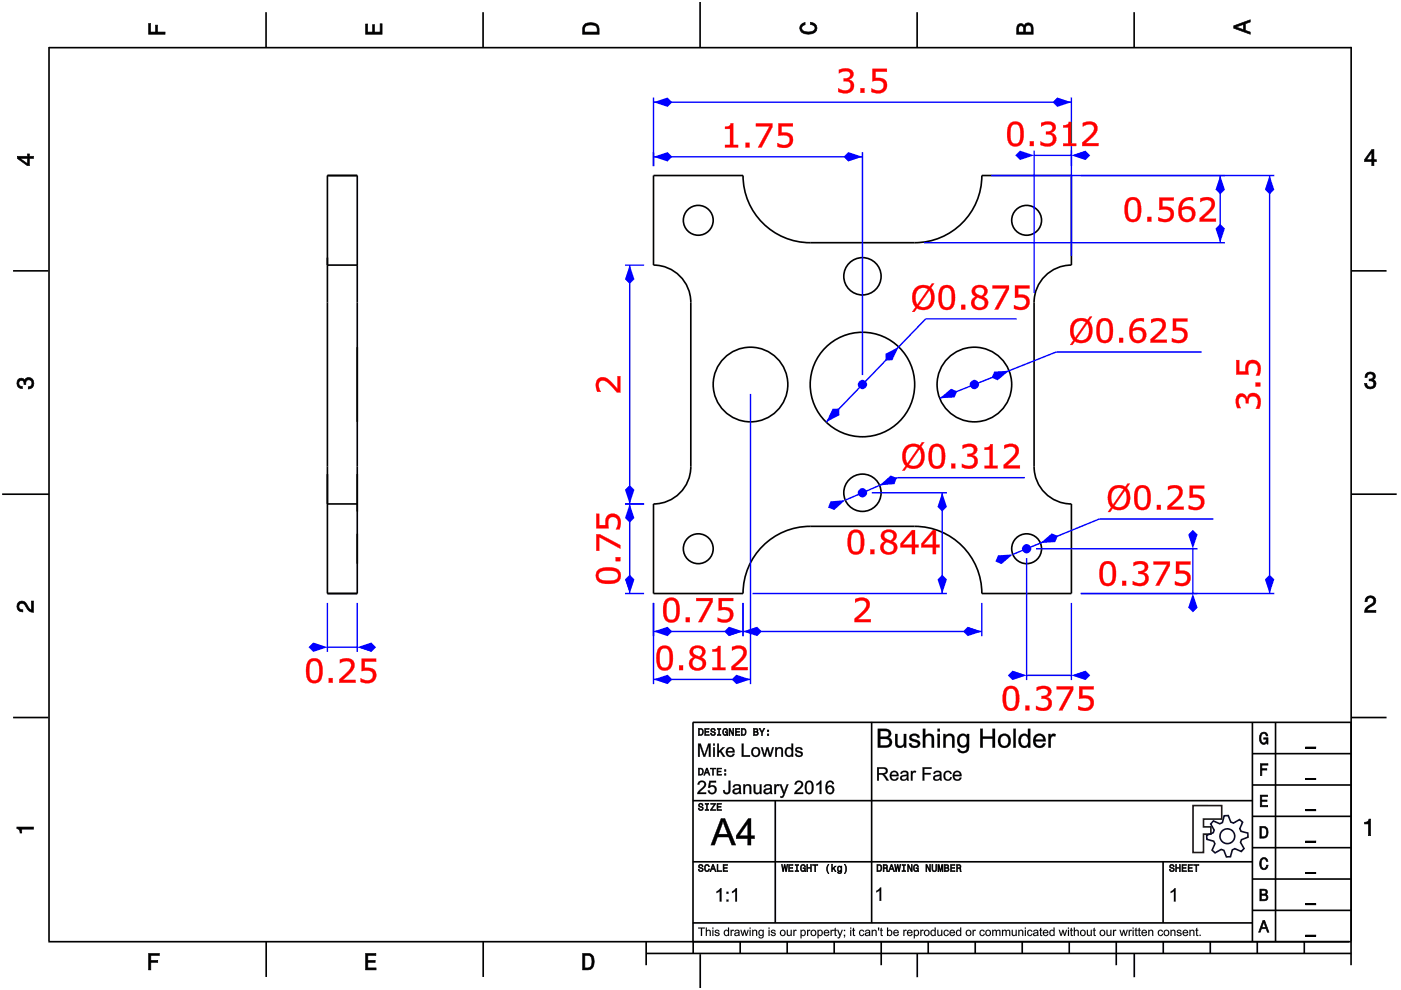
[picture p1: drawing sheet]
<svg xmlns="http://www.w3.org/2000/svg" width="297mm" height="210mm" viewBox="0 0 297 210" stroke-linecap="round" stroke-linejoin="round" font-family="sans-serif">
<g fill="none" stroke="#000" stroke-width=".35">
<path d="M10.4 10v189.5M10.4 10.1h276.1M56.4 2.6v7.5M102.4 2.6v7.5M148.4 .4v9.7M194.4 2.6v7.5M240.5 2.6v7.5M286.5 9.9v189.6M138.6 37.2h18.9a14.2 14.2 0 0 0 14.3 14.3h22.1a14.2 14.2 0 0 0 14.3-14.3h19v19a7.9 7.9 0 0 0-8 7.9v34.8a7.9 7.9 0 0 0 8 7.9v19h-19a14.2 14.2 0 0 0-14.3-14.2h-22.1a14.2 14.2 0 0 0-14.3 14.2h-18.9v-19a7.9 7.9 0 0 0 7.9-7.9v-34.8a7.9 7.9 0 0 0-7.9-7.9zM2.8 57.4h7.4M69.4 56.2v50.6M69.4 54.6v1.6"/>
<path d="M69.4 56.2v-19h6.3v19M69.4 56.2h6.3M75.7 56.2v50.6M286.5 57.4h7.5M75.7 73.6v15.8M.5 104.8h9.9M69.4 100.5v6.3M69.4 106.8v19h6.3v-19M69.4 106.8h6.3M75.7 100.5v7.9M75.7 113.2v6.3M286.5 104.8h9.6"/>
<path d="M2.8 152.1h7.4M286.5 152.1h7.5M10.2 199.7h275.8M56.4 199.7v7.4M102.4 199.7v7.4M137 199.7v4.9M147 199.7v2.5M156.9 199.7v2.5M166.9 199.7v2.5M176.9 199.7v2.5M186.8 199.7v4.9M196.8 199.7v2.5"/>
<path d="M206.8 199.7v2.5M216.7 199.7v2.5M226.7 199.7v2.5M236.7 199.7v4.9M246.6 199.7v2.5M256.6 199.7v2.5M266.6 199.7v2.5M276.5 199.7v2.5M286.5 199.7v4.9M137 202.2h149.5M148.5 202.3v7.2M194.5 202.1v5.1"/>
<path d="M240.5 202.1v5.1"/>
<circle cx="148" cy="46.7" r="3.2"/>
<circle cx="182.9" cy="58.6" r="4"/>
<circle cx="217.7" cy="46.7" r="3.2"/>
<circle cx="159.1" cy="81.5" r="7.9"/>
<circle cx="182.9" cy="81.5" r="11.1"/>
<circle cx="206.6" cy="81.5" r="7.9"/>
<circle cx="148" cy="116.3" r="3.2"/>
<circle cx="182.9" cy="104.5" r="4"/>
<circle cx="217.7" cy="116.3" r="3.2"/>
</g>
<g fill="#000">
<path d="M31.5 5h.4v1.8h1.1v-1.5h.4v1.5h1.6v.5h-3.5z" fill-rule="evenodd"/>
<path d="M77.5 5.1h.4v1.7h1.1v-1.6h.4v1.6h1.2v-1.8h.4v2.3h-3.5z" fill-rule="evenodd"/>
<path d="M124 5.1a2.18 2.18 0 0 0-.5 2.2h3.5v-1.2a1.42 1.42 0 0 0-1.7-1.3zM124.3 5.5a2.13 2.13 0 0 1 2.2 .3l.1 1h-2.6v-1z" fill-rule="evenodd"/>
<path d="M169.9 5.2l.8-.4v.4a.7 .7 0 0 0-.7 .6 .7 .7 0 0 0 .3 .8 1.69 1.69 0 0 0 2.5-.6 .9 .9 0 0 0-1-.8v-.5a1.24 1.24 0 0 1 1.4 1.1 1.24 1.24 0 0 1-1 1.4 2.22 2.22 0 0 1-2.5-.7l-.2-.5z" fill-rule="evenodd"/>
<path d="M215.8 5.3l-.2 .7v1.3h3.5v-1.4a.98 .98 0 0 0-.8-1 .98 .98 0 0 0-1.1 .6 .83 .83 0 0 0-1.4-.2zM216.1 5.6a.54 .54 0 0 1 .6-.1 .54 .54 0 0 1 .3 .6v.7h-1zM217.6 5.5a.62 .62 0 0 1 .7-.1 .62 .62 0 0 1 .3 .6v.8h-1.2z" fill-rule="evenodd"/>
<path d="M261.6 5.5v.5l3.5 1.3v-.5l-1.1-.4v-1.4l1.1-.3v-.5zM262.1 5.7l1.5-.5v1.1z" fill-rule="evenodd"/>
<path d="M3.7 33.1v.5l2.1 1.5h.4v-1.5h.9v-.5h-.9v-.5h-.4v.5zM4.3 33.6h1.5v1.1z" fill-rule="evenodd"/>
<path d="M290.8 31.7l-1.5 2.1v.5h1.5v.8h.5v-.8h.5v-.4h-.5v-2.2zM290.8 32.3v1.6h-1.1z" fill-rule="evenodd"/>
<path d="M3.8 80.5a.85 .85 0 0 1 1.4 .1 1.05 1.05 0 0 1 1.3-.5 1.05 1.05 0 0 1 .7 1.2 1.1 1.1 0 0 1-1.2 1.2v-.5a.71 .71 0 0 0 .8-1 .71 .71 0 0 0-1.3 0v.5h-.4a.61 .61 0 0 0-.3-.8 .61 .61 0 0 0-.8 .3 .61 .61 0 0 0 .2 .8l.5 .1v.5a1.15 1.15 0 0 1-1.1-.7 1.15 1.15 0 0 1 .2-1.2z" fill-rule="evenodd"/>
<path d="M289.7 79.2a1.07 1.07 0 0 1 1.3-.2 1.07 1.07 0 0 1 .5 1.2l-.3 .3a1.05 1.05 0 0 1 .5 1.3 1.05 1.05 0 0 1-1.2 .7 1.1 1.1 0 0 1-1.2-1.2h.5a.71 .71 0 0 0 1 .7 .71 .71 0 0 0 0-1.2h-.5v-.4a.61 .61 0 0 0 .8-.3 .61 .61 0 0 0-.3-.8 .61 .61 0 0 0-.8 .2l-.2 .5h-.4z" fill-rule="evenodd"/>
<path d="M3.9 127.8a1.21 1.21 0 0 1 2 .7l.3 .5 .5 .3v-1.9h.4v2.4a1.8 1.8 0 0 1-1.7-1.4 .71 .71 0 0 0-.9-.5 .71 .71 0 0 0-.5 .9 .71 .71 0 0 0 .8 .5v.4a1.18 1.18 0 0 1-1.1-.6 1.18 1.18 0 0 1 .2-1.3z" fill-rule="evenodd"/>
<path d="M289.7 126.6a1.17 1.17 0 0 1 1.9 .3 1.17 1.17 0 0 1-.9 1.7l-.6 .4-.3 .4h1.9v.4h-2.4a1.8 1.8 0 0 1 1.4-1.7 .71 .71 0 0 0 .5-.9 .71 .71 0 0 0-.8-.5 .71 .71 0 0 0-.5 .9h-.5z" fill-rule="evenodd"/>
<path d="M3.6 175.3h3.5v.5h-2.5v.8h-.3a.77 .77 0 0 0-.7-.9z" fill-rule="evenodd"/>
<path d="M289.3 174.3a.77 .77 0 0 0 .9-.6h.4v3.5h-.5v-2.5h-.8z" fill-rule="evenodd"/>
</g>
<g fill="#000">
<path d="M31.5 5v2.3h3.5v-.5l-1.7 .1 .1-1.6h-.4v1.6h-1.1v-1.9zM31.4 4.9h.6l-.1 1.9h1.1l-.1-1.5h.6l-.1 1.5 1.7-.1v.6h-3.7z"/>
<path d="M77.5 5.1v2.2h3.5v-2.3h-.4l.1 1.9h-1.4v-1.7h-.3l.1 1.7h-1.2v-1.8zM77.5 5h.5l-.1 1.8h1.1l-.1-1.6h.6l-.1 1.6h1.2l-.1-1.8h.6v2.3h-3.6z"/>
<path d="M124 5.1l-.4 .7-.1 1.5h3.5l-.1-1.7-.3-.5-1.3-.3zM123.9 5.1l.6-.3 .8-.1 .7 .1 .6 .3 .4 .4 .1 1.8h-3.6v-1.5zM124.2 5.4l1.1-.2 1 .2 .3 .3 .1 1.2h-2.8l.1-1.2zM124.3 5.5l-.3 .3v1h2.6l-.1-1-.2-.3-1-.2z"/>
<path d="M169.9 5.2l-.4 .8 .2 .5 .3 .4 .6 .3h1.6l.6-.3 .3-.4 .1-.5-.1-.5-.7-.6-.6-.2v.5l.8 .2 .3 .6-.1 .3-.8 .5h-1.2l-.5-.2-.3-.3v-.6l.4-.4 .3-.1v-.4zM169.8 5.1l1-.4v.6l-.4 .1-.4 .3 .1 .6 .7 .4h1.2l.4-.1 .4-.6-.2-.5-.8-.3v-.6l.7 .2 .7 .7 .1 .5-.1 .5-.4 .5-.6 .2h-1.6l-.6-.2-.4-.5-.1-.5z"/>
<path d="M215.8 5.3l-.2 .7v1.3h3.5l-.1-1.8-.6-.6-.4-.1-.5 .2-.3 .6-.5-.6-.6 .1zM215.7 5.2l.3-.2h.7l.5 .5v-.3l.5-.4 .8 .1 .5 .6 .1 1.8h-3.6v-1.3zM216 5.6l.5-.2 .4 .2 .2 1.3h-1.2zM216.1 5.6l-.1 1.2h1l-.1-1.2-.4-.1zM217.5 5.5l.5-.2 .5 .1 .2 1.5h-1.3zM217.6 5.5l-.2 1.3h1.2l-.1-1.3-.5-.2z"/>
<path d="M261.6 5.5v.5l3.5 1.3v-.5l-1.1-.3v-1.5l1.1-.3v-.5zM261.5 5.4l3.6-1.3v.6l-1.1 .3v1.4l1.1 .4v.6l-3.6-1.4zM261.9 5.7l1.8-.6v1.3zM262.1 5.7l1.5 .6v-1.1l-1.5 .6z"/>
<path d="M3.7 33.1v.5l2.1 1.5h.4v-1.6l.9 .1v-.5l-.9 .1v-.6h-.4l.1 .6zM3.6 33.1h2.2v-.5h.5l-.1 .5h1v.6l-1-.1 .1 1.6h-.5l-2.2-1.6zM4.1 33.5h1.8v1.3zM4.3 33.5l1.5 1.2v-1.1l-1.5 .1z"/>
<path d="M290.8 31.7l-1.5 2.1v.5l1.6-.1-.1 .9h.5l-.1-.9 .6 .1v-.4h-.6l.1-2.2zM290.8 31.6h.6l-.1 2.3 .6-.1v.5h-.6l.1 .9h-.6v-.9h-1.5v-.5zM290.9 32.1v1.8h-1.3zM290.8 32.3h.1l-1.1 1.6-.1-.1 1.1 .1z"/>
<path d="M3.8 80.5l-.2 .8 .1 .4 .5 .6 .5 .1v-.5l-.6-.1-.2-.5 .2-.5 .4-.2 .5 .2 .1 .7h.4l-.1-.6 .4-.4h.6l.2 .2 .2 .2v.7l-.4 .4h-.4v.5l.5-.1 .6-.6v-1l-.6-.7h-.7l-.4 .3-.2 .3-.2-.4-.5-.1zM3.8 80.4l.7-.3 .5 .1 .2 .4 .1-.3 .5-.3 .8 .1 .6 .6v1.1l-.7 .7h-.6v-.5h.4l.4-.4-.1-.9-.8-.1-.3 .4v.6h-.5v-.8l-.5-.1-.4 .1-.1 .5 .2 .5 .6 .1v.6l-.6-.1-.6-.6-.1-.5z"/>
<path d="M289.7 79.2l-.3 .8h.4v-.3l.4-.4 .8 .1 .2 .7-.4 .3h-.5v.4l.8 .1 .2 .5-.2 .5-.2 .2h-.7l-.3-.2-.1-.6h-.5l.1 .5 .6 .6h1l.4-.2 .4-.8-.2-.6-.5-.3 .4-.3v-.8l-.5-.5h-.5zM289.7 79.1l.8-.3 .9 .3 .2 .3v.9l-.4 .2 .5 .3 .1 .6-.3 .8-.5 .3h-1l-.7-.7v-.6h.5l.2 .7 .5 .2 .6-.2 .2-.5-.2-.5-.6-.2-.3 .1v-.5h.6l.3-.2-.1-.7-.8-.1-.3 .4v.4h-.6l.1-.6z"/>
<path d="M3.9 127.8l-.3 .8 .3 .8 .9 .3v-.4l-.6-.1-.3-.6 .2-.5 .5-.3 .7 .4 .9 1.4 .9 .2v-2.4h-.4v2l-.5-.3-.9-1.5-.7-.2zM3.8 127.7l.8-.3 .7 .2 .9 1.4 .5 .3-.1-1.9h.6v2.5l-1.1-.3-.9-1.4-.6-.3-.4 .2-.2 .5 .2 .5 .7 .1v.6l-.6-.1-.4-.2-.4-.9z"/>
<path d="M289.7 126.6l-.3 1h.5l.1-.7 .5-.2 .6 .2 .2 .4-.3 .7-1.4 .9-.3 .9h2.4v-.4l-2 .1 .4-.6 1.2-.7 .4-.8-.1-.5-.6-.5h-.9zM289.7 126.6l.9-.4 .8 .4 .3 .3 .1 .5-.2 .6-1.5 1-.3 .4 2-.1v.6h-2.5l.2-1 1.4-1 .3-.6-.2-.4-.5-.2-.5 .2-.1 .7h-.6l.1-.6z"/>
<path d="M3.6 175.3v.4l.5 .2 .2 .7h.3l-.1-.9 2.6 .1v-.5zM3.5 175.3h3.7v.6l-2.6-.1 .1 .9h-.5l-.1-.7-.6-.3z"/>
<path d="M289.3 174.3v.4l.9-.1-.1 2.6h.5v-3.5h-.4l-.2 .5zM289.3 174.3l.7-.1 .2-.6h.5v3.6h-.6v-2.5l-.8 .1z"/>
</g>
<circle cx="182.9" cy="81.5" r=".5" fill="#00f"/>
<path d="M181.9 81.5a1 1 0 0 1 2 0 1 1 0 0 1-2 0z" fill="#00f"/>
<path d="M196.3 67.6l-21.1 21.9" fill="none" stroke="#00f" stroke-width=".3"/>
<g fill="#00f">
<path d="M187.7 75l2.8-1.4-1.3 2.8h-1.4z"/>
<path d="M176.5 86.7l1.4-.1 .1 1.4-2.8 1.5z"/>
</g>
<path d="M196.3 67.6h19.2" fill="none" stroke="#00f" stroke-width=".3"/>
<g fill="#f00">
<path d="M194.1 61.1a2.52 2.52 0 0 1 3-.3l.5-.7h.4l-.6 .9a3 3 0 0 1-.7 4.5 2.61 2.61 0 0 1-2.3-.2l-.5 .8h-.5l.7-1a3.3 3.3 0 0 1 0-4zM194.7 61.4a2.77 2.77 0 0 0-.2 3.2l2.3-3.3a1.7 1.7 0 0 0-2.1 .1zM197 61.6l-2.2 3.2a1.71 1.71 0 0 0 1.9 .1 1.71 1.71 0 0 0 .7-1.8l-.1-.9zM199.6 60.8a1.69 1.69 0 0 1 1.9-.2 1.69 1.69 0 0 1 .9 1.5 3.9 3.9 0 0 1-.6 3.3 1.69 1.69 0 0 1-1.8 .2 1.69 1.69 0 0 1-1-1.6 4 4 0 0 1 .6-3.2zM200.1 61.2a4.5 4.5 0 0 0 0 3.7 1.03 1.03 0 0 0 1.1 .1 1.03 1.03 0 0 0 .6-1v-.9a1.73 1.73 0 0 0-.9-2.1zM203.8 64.6h.8v1h-.8zM206.3 61a1.86 1.86 0 0 1 3 .4 1.37 1.37 0 0 1-.8 1.5 1.46 1.46 0 0 1 .9 1.8 1.46 1.46 0 0 1-1.7 1 1.49 1.49 0 0 1-1.7-1 1.49 1.49 0 0 1 .8-1.8 1.19 1.19 0 0 1-.5-1.9zM206.8 61.3a1.08 1.08 0 0 0 1.1 1.4 .94 .94 0 0 0 .7-1.3 .94 .94 0 0 0-1.4-.4zM206.9 63.3a1.09 1.09 0 0 0 .4 1.9 1.09 1.09 0 0 0 1.4-1.3l-.3-.4-.8-.3a.44 .44 0 0 0-.7 .1zM210.4 60.5h3.5v.8l-2.3 4.3h-.7l2.4-4.5h-2.9zM215.2 60.5h3.1v.6h-2.4v1.4a1.78 1.78 0 0 1 2.4 1.7 1.96 1.96 0 0 1-2.9 1.4l-.4-.2v-.7l.2 .1a1.44 1.44 0 0 0 2.4-.6 1.2 1.2 0 0 0-1.7-1.1l-.7 .1z"/>
<path d="M194 61.1a2.54 2.54 0 0 1 3.1-.3l.5-.7h.5l-.7 .9a2.44 2.44 0 0 1 .8 2.1l-.2 1.1-.5 .8a2.31 2.31 0 0 1-2.5 .7l-.6-.4-.5 .8h-.5l.7-1a2.44 2.44 0 0 1-.7-2l.1-1.1zM194.1 61.1a3.4 3.4 0 0 0 .1 4l-.8 1h.5l.5-.8a2.41 2.41 0 0 0 2.7 0 2.41 2.41 0 0 0 1-2.6 2.81 2.81 0 0 0-.7-1.7l.6-.9h-.4l-.5 .8a2.56 2.56 0 0 0-3 .2zM194.6 61.5a3.2 3.2 0 0 0-.1 3.1l2.2-3.3a1.72 1.72 0 0 0-2.1 .2zM194.7 61.4a1.64 1.64 0 0 1 2.1-.1l-2.3 3.3a2.84 2.84 0 0 1 .2-3.2zM197 61.6l-2.2 3.2a1.71 1.71 0 0 0 1.9 0 1.71 1.71 0 0 0 .7-1.7l-.1-.9zM197 61.5a2.92 2.92 0 0 1 0 3.1 1.59 1.59 0 0 1-2 .4l-.3-.2zM199.6 60.8a1.72 1.72 0 0 1 1.9-.3 1.72 1.72 0 0 1 1 1.6 4 4 0 0 1-.7 3.3 1.8 1.8 0 0 1-2 .1 1.8 1.8 0 0 1-.8-1.9l.1-1.9zM199.7 60.8a4.2 4.2 0 0 0 0 4.5 1.74 1.74 0 0 0 2 .1 1.74 1.74 0 0 0 .7-1.8 2.95 2.95 0 0 0-.9-3l-.3-.1a1.73 1.73 0 0 0-1.5 .3zM200.1 61.3a4 4 0 0 0 .1 3.7 1 1 0 0 0 1.1 0 1 1 0 0 0 .4-1v-1.6a1.06 1.06 0 0 0-.3-1.1 1.06 1.06 0 0 0-1.3 0zM200 61.2a.96 .96 0 0 1 1.6 .3l.2 1.6-.2 1.5a.93 .93 0 0 1-.9 .6 .93 .93 0 0 1-.8-.6l-.2-.6v-1.5l.1-.8zM203.8 64.6h.9v1.1h-.9zM203.8 64.6v1h.8v-1zM206.3 61a1.89 1.89 0 0 1 3.1 .4 1.28 1.28 0 0 1-.9 1.5 1.43 1.43 0 0 1 1 1.6 1.43 1.43 0 0 1-1.4 1.2 1.59 1.59 0 0 1-1.9-.5 1.59 1.59 0 0 1 .1-2l.5-.3a1.18 1.18 0 0 1-.5-1.9zM206.3 61a1.26 1.26 0 0 0 .6 1.9 1.45 1.45 0 0 0-.9 1.8 1.45 1.45 0 0 0 1.7 1 1.46 1.46 0 0 0 1.7-1 1.46 1.46 0 0 0-.9-1.8 1.28 1.28 0 0 0 .8-1.6 1.28 1.28 0 0 0-1.6-.8l-.6 .1zM206.9 61.3l-.1 .4 .1 .4 .4 .3 .8 .3a.97 .97 0 0 0 .4-1.4 .97 .97 0 0 0-1.5-.1zM207 61.1a1.03 1.03 0 0 1 1.6 .1 1.03 1.03 0 0 1-.5 1.6l-.8-.3a.78 .78 0 0 1-.3-1.4zM206.9 63.4a1.06 1.06 0 0 0 .5 1.7 1.06 1.06 0 0 0 1.3-1.2l-.6-.5-.8-.3zM206.9 63.3l.4-.3 .3 .2a1.09 1.09 0 0 1 1.1 .6 1.09 1.09 0 0 1-.2 1.2 1.17 1.17 0 0 1-1.6 0 1.17 1.17 0 0 1 0-1.7zM210.4 60.5h3.5v.8l-2.3 4.4h-.8l2.5-4.6-2.9 .1zM210.4 60.5v.6h3l-2.5 4.5h.7l2.3-4.3v-.8zM215.2 60.5h3.1v.7l-2.4-.1v1.4a1.73 1.73 0 0 1 2 .4 1.73 1.73 0 0 1 .2 2 2.4 2.4 0 0 1-3.1 .5v-.7a2.37 2.37 0 0 0 2.3 .1 1.02 1.02 0 0 0-.3-1.6l-.7-.1-1.1 .1zM215.2 60.5v2.7l1.3-.2 .8 .3a.9 .9 0 0 1 .3 1l-.1 .4a1.71 1.71 0 0 1-2.5 0v.7l.2 .1a2.65 2.65 0 0 0 2.6-.3 1.77 1.77 0 0 0-.1-2.4l-.8-.3h-1.1v-1.4h2.5v-.6z"/>
</g>
<circle cx="206.6" cy="81.5" r=".5" fill="#00f"/>
<path d="M205.6 81.5a1 1 0 0 1 2 0 1 1 0 0 1-2 0z" fill="#00f"/>
<path d="M224 74.6l-24.8 9.9" fill="none" stroke="#00f" stroke-width=".3"/>
<g fill="#00f">
<path d="M210.8 78.8l3.1-.2-2.4 2-1.3-.5z"/>
<path d="M199.2 84.5l2.4-2.1 1.3 .6-.5 1.3z"/>
</g>
<path d="M224 74.6h30.8" fill="none" stroke="#00f" stroke-width=".3"/>
<g fill="#f00">
<path d="M227.5 68.1a2.52 2.52 0 0 1 3.1-.3l.5-.7h.4l-.6 1a3 3 0 0 1-.7 4.5 2.61 2.61 0 0 1-2.3-.3l-.5 .8h-.5l.7-1a3.3 3.3 0 0 1-.1-4zM228.2 68.4a2.77 2.77 0 0 0-.2 3.2l2.2-3.3a1.7 1.7 0 0 0-2 .1zM230.5 68.6l-2.3 3.2a1.71 1.71 0 0 0 2 .1 1.71 1.71 0 0 0 .7-1.8l-.1-.9zM233.1 67.8a1.69 1.69 0 0 1 1.8-.2 1.69 1.69 0 0 1 1 1.5 3.9 3.9 0 0 1-.6 3.3 1.69 1.69 0 0 1-1.8 .2 1.69 1.69 0 0 1-1-1.5 4 4 0 0 1 .6-3.3zM233.6 68.3a4.5 4.5 0 0 0-.1 3.6 1.03 1.03 0 0 0 1.2 .2 1.03 1.03 0 0 0 .5-1.1l.1-.9a1.73 1.73 0 0 0-.9-2.1zM237.3 71.7h.8v.9h-.8zM240.3 68a2.58 2.58 0 0 1 2.2-.5v.7a1.69 1.69 0 0 0-2.4 1.5 1.76 1.76 0 0 1 2.7 .4 1.76 1.76 0 0 1-.8 2.6 1.76 1.76 0 0 1-2.4-1.2l-.1-.5a3.5 3.5 0 0 1 .8-3zM240.1 70.2a1.37 1.37 0 0 0 .3 1.5 1.37 1.37 0 0 0 1.4 .3 1.2 1.2 0 0 0 .4-1.6 1.2 1.2 0 0 0-1.7-.3zM244.1 67.8a2.34 2.34 0 0 1 3 .5 2.63 2.63 0 0 1-1.3 2.8l-1.1 .9h2.7v.6h-3.5v-.7l1-.8a3.1 3.1 0 0 0 1.5-2.5 1.53 1.53 0 0 0-2.3-.1zM248.7 67.6h3v.6h-2.4v1.3a1.78 1.78 0 0 1 2.5 1.7 1.96 1.96 0 0 1-2.9 1.4l-.4-.2v-.7l.2 .1a1.44 1.44 0 0 0 2.4-.6 1.2 1.2 0 0 0-1.7-1.1l-.7 .1z"/>
<path d="M227.5 68.1a2.54 2.54 0 0 1 3.1-.3l.5-.7h.5l-.7 1a2.44 2.44 0 0 1 .7 2l-.1 1.1-.5 .8a2.31 2.31 0 0 1-2.5 .7l-.6-.4-.5 .9h-.6l.8-1.1a2.44 2.44 0 0 1-.7-2l.1-1.1zM227.5 68.1a3.4 3.4 0 0 0 .1 4l-.7 1h.5l.5-.8a2.41 2.41 0 0 0 2.7 0 2.41 2.41 0 0 0 1-2.5 2.81 2.81 0 0 0-.7-1.8l.6-.9h-.4l-.5 .8a2.56 2.56 0 0 0-3.1 .2zM228 68.6a3.2 3.2 0 0 0 0 3l2.2-3.2a1.72 1.72 0 0 0-2.2 .2zM228.2 68.4a1.64 1.64 0 0 1 2.1 0l-2.3 3.3a2.84 2.84 0 0 1 .2-3.3zM230.5 68.6l-2.3 3.2a1.71 1.71 0 0 0 2 .1 1.71 1.71 0 0 0 .7-1.8l-.1-.9zM230.5 68.5a2.92 2.92 0 0 1 0 3.1 1.59 1.59 0 0 1-2 .5l-.3-.2zM233.1 67.8a1.72 1.72 0 0 1 1.8-.2 1.72 1.72 0 0 1 1 1.5 4 4 0 0 1-.6 3.3 1.8 1.8 0 0 1-2 .1 1.8 1.8 0 0 1-.9-1.9l.2-1.9zM233.2 67.8a4.2 4.2 0 0 0-.1 4.5 1.74 1.74 0 0 0 2 .2 1.74 1.74 0 0 0 .8-1.9 2.95 2.95 0 0 0-.9-3l-.4-.1a1.73 1.73 0 0 0-1.4 .3zM233.6 68.3a4 4 0 0 0 .1 3.7 1 1 0 0 0 1.1 0 1 1 0 0 0 .4-1v-1.5a1.06 1.06 0 0 0-.4-1.2 1.06 1.06 0 0 0-1.2 0zM233.5 68.2a.96 .96 0 0 1 1.6 .3l.2 1.6-.2 1.5a.93 .93 0 0 1-.9 .6 .93 .93 0 0 1-.9-.6l-.1-.6-.1-1.5 .1-.8zM237.3 71.6h.8v1.1h-.8zM237.3 71.7v.9h.8v-.9zM240.2 68.1a2.47 2.47 0 0 1 2.4-.6v.7a1.71 1.71 0 0 0-2.4 1.5l.7-.3a1.81 1.81 0 0 1 1.5 .3 1.53 1.53 0 0 1 .5 2 1.85 1.85 0 0 1-2.9 .6 3.6 3.6 0 0 1 0-4zM240.3 68.1a3.4 3.4 0 0 0-.1 4.3 1.72 1.72 0 0 0 2.4-.2 1.72 1.72 0 0 0-.1-2.4 1.72 1.72 0 0 0-2.3 0h-.1a1.7 1.7 0 0 1 2.4-1.6v-.7h-.1a2.59 2.59 0 0 0-2.1 .6zM240.1 70.2h.1a1.37 1.37 0 0 0 1.4 1.9 1.21 1.21 0 0 0 .3-2l-.9-.1zM240.1 70.2a1.34 1.34 0 0 1 1.4-.3 1.34 1.34 0 0 1 .9 1.1 1.07 1.07 0 0 1-.6 1.1 1.07 1.07 0 0 1-1.3-.2 2.33 2.33 0 0 1-.4-1.7zM244 67.7h.1a2.37 2.37 0 0 1 3 .6 1.66 1.66 0 0 1-.2 1.6l-.7 .9-1.5 1.2h2.7v.7h-3.5v-.8l1-.8a3 3 0 0 0 1.5-2.5 1.5 1.5 0 0 0-2.3-.1zM244.1 67.8v.7a1.79 1.79 0 0 1 2.3-.1 2.06 2.06 0 0 1-1.1 2.3l-1.4 1.2v.7h3.5v-.6l-2.8 .1a6.2 6.2 0 0 0 2.5-3.1 1.61 1.61 0 0 0-2.4-1.4zM248.7 67.5h3.1v.7h-2.5v1.3a1.73 1.73 0 0 1 2 .4 1.73 1.73 0 0 1 .3 2 2.4 2.4 0 0 1-3.2 .5v-.7a2.37 2.37 0 0 0 2.4 .1 1.02 1.02 0 0 0-.3-1.6l-.8-.1-1 .1zM248.7 67.6v2.6l1.2-.2 .8 .3a.9 .9 0 0 1 .4 1.1l-.2 .3a1.71 1.71 0 0 1-2.4 0v.7l.2 .1a2.65 2.65 0 0 0 2.6-.3 1.77 1.77 0 0 0-.1-2.4l-.8-.3h-1.1v-1.4l2.4 .1v-.6z"/>
</g>
<circle cx="182.9" cy="104.5" r=".5" fill="#00f"/>
<path d="M181.9 104.5a1 1 0 0 1 2 0 1 1 0 0 1-2 0z" fill="#00f"/>
<path d="M190.3 101.3l-11.1 4.7" fill="none" stroke="#00f" stroke-width=".3"/>
<g fill="#00f">
<path d="M186.5 102.9l2.3-2.1 1.4 .5-.6 1.3z"/>
<path d="M176.1 106.3l3.1-.3-2.3 2.1-1.3-.5z"/>
</g>
<path d="M190.3 101.3h27" fill="none" stroke="#00f" stroke-width=".3"/>
<g fill="#f00">
<path d="M191.9 94.8a2.52 2.52 0 0 1 3.1-.3l.5-.7h.4l-.6 .9a3 3 0 0 1-.7 4.5 2.61 2.61 0 0 1-2.3-.2l-.5 .8h-.5l.7-1a3.3 3.3 0 0 1-.1-4zM192.6 95a2.77 2.77 0 0 0-.2 3.2l2.3-3.2a1.7 1.7 0 0 0-2.1 0zM194.9 95.2l-2.2 3.3a1.71 1.71 0 0 0 1.9 0 1.71 1.71 0 0 0 .7-1.8l-.1-.8zM197.5 94.5a1.69 1.69 0 0 1 1.9-.3 1.69 1.69 0 0 1 .9 1.6 3.9 3.9 0 0 1-.6 3.2 1.69 1.69 0 0 1-1.8 .3 1.69 1.69 0 0 1-1-1.6 4 4 0 0 1 .6-3.2zM198 94.9a4.5 4.5 0 0 0 0 3.7 1.03 1.03 0 0 0 1.1 .1 1.03 1.03 0 0 0 .5-1.1l.1-.9a1.73 1.73 0 0 0-.9-2zM201.7 98.3h.8v1h-.8zM204.1 94.4a2.21 2.21 0 0 1 3 .5 1.24 1.24 0 0 1-.9 1.6 1.49 1.49 0 0 1 1 1.8 1.49 1.49 0 0 1-1.7 1.1l-1.6-.3 .1-.7a1.63 1.63 0 0 0 2.6-.3 .94 .94 0 0 0-.2-1 .94 .94 0 0 0-1-.3h-.3v-.6a.96 .96 0 0 0 1-.1 .96 .96 0 0 0 .3-1 1.79 1.79 0 0 0-2.3 0zM208.8 94.9a.98 .98 0 0 0 1.1-.7h.6v4.6h1v.5h-2.7v-.5h1v-3.4h-1zM212.9 94.4a2.34 2.34 0 0 1 3 .5 2.63 2.63 0 0 1-1.3 2.8l-1.1 1h2.7v.6h-3.4v-.7l.9-.8a3.1 3.1 0 0 0 1.6-2.5 1.53 1.53 0 0 0-2.3-.2z"/>
<path d="M191.9 94.8a2.54 2.54 0 0 1 3.1-.4l.5-.6h.5l-.7 .9a2.44 2.44 0 0 1 .8 2l-.2 1.2-.5 .8a2.31 2.31 0 0 1-2.5 .6l-.6-.3-.5 .8h-.5l.7-1a2.44 2.44 0 0 1-.7-2.1l.1-1.1zM191.9 94.8a3.4 3.4 0 0 0 .2 4l-.8 1h.5l.5-.8a2.41 2.41 0 0 0 2.7 0 2.41 2.41 0 0 0 1-2.6 2.81 2.81 0 0 0-.7-1.7l.6-.9h-.4l-.5 .7a2.56 2.56 0 0 0-3.1 .3zM192.5 95.2a3.2 3.2 0 0 0-.1 3l2.2-3.2a1.72 1.72 0 0 0-2.1 .2zM192.6 95a1.64 1.64 0 0 1 2.1 0l-2.3 3.3a2.84 2.84 0 0 1 .2-3.3zM194.9 95.3l-2.2 3.2a1.71 1.71 0 0 0 1.9 0 1.71 1.71 0 0 0 .7-1.8l-.1-.8zM194.9 95.2a2.92 2.92 0 0 1 0 3.1 1.59 1.59 0 0 1-2 .4l-.3-.2zM197.5 94.4a1.72 1.72 0 0 1 1.9-.2 1.72 1.72 0 0 1 .9 1.6 4 4 0 0 1-.6 3.3 1.8 1.8 0 0 1-2 .1 1.8 1.8 0 0 1-.8-1.9l.1-1.9zM197.6 94.5a4.2 4.2 0 0 0 0 4.5 1.74 1.74 0 0 0 2 .1 1.74 1.74 0 0 0 .7-1.8 2.95 2.95 0 0 0-.9-3l-.4-.1a1.73 1.73 0 0 0-1.4 .3zM198 94.9a4 4 0 0 0 .1 3.8 1 1 0 0 0 1.1-.1 1 1 0 0 0 .4-1v-1.5a1.06 1.06 0 0 0-.3-1.2 1.06 1.06 0 0 0-1.3 0zM197.9 94.9a.96 .96 0 0 1 1.6 .3l.2 1.5-.2 1.6a.93 .93 0 0 1-.9 .6 .93 .93 0 0 1-.8-.6l-.2-.7v-1.5l.1-.7zM201.7 98.3h.9v1h-.9zM201.7 98.3v1h.8v-1zM204.1 94.4a2.25 2.25 0 0 1 3.1 .5 1.16 1.16 0 0 1-1 1.6 1.44 1.44 0 0 1 1.2 1.5 1.44 1.44 0 0 1-1.4 1.4h-1.1l-1-.3v-.8a2.47 2.47 0 0 0 2.4 .2 .94 .94 0 0 0 .2-1.2 .94 .94 0 0 0-1.1-.5h-.3v-.6a.91 .91 0 0 0 1-.2 .91 .91 0 0 0 .2-1l-.1-.1a2.55 2.55 0 0 0-2.1 .3zM204.1 94.4v.7a1.53 1.53 0 0 1 2.4 .1 .99 .99 0 0 1-1.4 1v.6l1.2 .2a1.14 1.14 0 0 1 .1 1.4 1.14 1.14 0 0 1-1.5 .4l-1-.4v.7h.3a2.73 2.73 0 0 0 2.6-.2 1.52 1.52 0 0 0 .1-2.1l-.8-.3a1.23 1.23 0 0 0 1-.9 1.23 1.23 0 0 0-.4-1.2l-1.2-.3zM208.7 94.9l.9-.1 .3-.6h.6v4.6l1-.1v.6h-2.8v-.6h1.1v-3.3h-1.1zM208.8 94.9v.5l1.1-.1v3.5h-1.1v.5h2.7v-.5h-1.1l.1-4.6h-.6a.79 .79 0 0 1-1 .7zM212.9 94.4a2.37 2.37 0 0 1 3 .5 1.66 1.66 0 0 1-.2 1.6l-.7 .9-1.5 1.3h2.8v.6h-3.5v-.7l.9-.9a3 3 0 0 0 1.6-2.4 1.5 1.5 0 0 0-2.3-.1zM212.9 94.4l.1 .7a1.79 1.79 0 0 1 2.2 0 2.06 2.06 0 0 1-1 2.2l-1.4 1.3v.7h3.4v-.6h-2.7a5.7 5.7 0 0 0 2.5-3 1.61 1.61 0 0 0-2.4-1.5z"/>
</g>
<circle cx="217.7" cy="116.3" r=".5" fill="#00f"/>
<path d="M216.7 116.4a1 1 0 0 1 2 0 1 1 0 0 1-2 0z" fill="#00f"/>
<path d="M233.1 110l-18.4 7.5" fill="none" stroke="#00f" stroke-width=".3"/>
<g fill="#00f">
<path d="M220.6 115.1l2.4-2 1.3 .5-.6 1.3z"/>
<path d="M211.6 117.8l3.1-.3-2.4 2.1-1.3-.5z"/>
</g>
<path d="M233.1 110h24.2" fill="none" stroke="#00f" stroke-width=".3"/>
<g fill="#f00">
<path d="M235.5 103.6a2.52 2.52 0 0 1 3.1-.4l.5-.6h.4l-.6 .9a3 3 0 0 1-.7 4.5 2.61 2.61 0 0 1-2.3-.2l-.5 .7h-.5l.7-1a3.3 3.3 0 0 1-.1-3.9zM236.2 103.8a2.77 2.77 0 0 0-.2 3.2l2.2-3.2a1.7 1.7 0 0 0-2 0zM238.5 104l-2.2 3.3a1.71 1.71 0 0 0 1.9 0 1.71 1.71 0 0 0 .7-1.8l-.1-.9zM241.1 103.2a1.69 1.69 0 0 1 1.8-.2 1.69 1.69 0 0 1 1 1.6 3.9 3.9 0 0 1-.6 3.2 1.69 1.69 0 0 1-1.8 .2 1.69 1.69 0 0 1-1-1.5 4 4 0 0 1 .6-3.3zM241.6 103.7a4.5 4.5 0 0 0-.1 3.6 1.03 1.03 0 0 0 1.2 .2 1.03 1.03 0 0 0 .5-1.1l.1-.9a1.73 1.73 0 0 0-.9-2.1zM245.3 107.1h.8v.9h-.8zM247.6 103.2a2.34 2.34 0 0 1 3 .5 2.63 2.63 0 0 1-1.3 2.8l-1.1 1h2.7v.5h-3.4v-.7l1-.8a3.1 3.1 0 0 0 1.5-2.4 1.53 1.53 0 0 0-2.3-.2zM252.3 103h3v.6h-2.4v1.3a1.78 1.78 0 0 1 2.4 1.8 1.96 1.96 0 0 1-2.9 1.3l-.4-.1v-.8l.3 .1a1.44 1.44 0 0 0 2.3-.6 1.2 1.2 0 0 0-1.7-1.1l-.6 .1z"/>
<path d="M235.5 103.5a2.54 2.54 0 0 1 3.1-.3l.5-.7h.5l-.7 1a2.44 2.44 0 0 1 .7 2l-.1 1.1-.5 .9a2.31 2.31 0 0 1-2.5 .6l-.6-.3-.5 .8h-.6l.8-1.1a2.44 2.44 0 0 1-.7-2l.1-1.1zM235.5 103.6a3.4 3.4 0 0 0 .1 4l-.7 .9h.5l.5-.8a2.41 2.41 0 0 0 2.7 0 2.41 2.41 0 0 0 1-2.5 2.81 2.81 0 0 0-.7-1.8l.6-.8h-.4l-.5 .7a2.56 2.56 0 0 0-3.1 .3zM236 104a3.2 3.2 0 0 0 0 3l2.2-3.2a1.72 1.72 0 0 0-2.2 .2zM236.2 103.8a1.64 1.64 0 0 1 2.1 0l-2.3 3.3a2.84 2.84 0 0 1 .2-3.3zM238.5 104l-2.2 3.3a1.71 1.71 0 0 0 1.9 0 1.71 1.71 0 0 0 .7-1.8l-.1-.8zM238.5 103.9a2.92 2.92 0 0 1 0 3.2v-.1a1.59 1.59 0 0 1-2 .5l-.3-.2zM241.1 103.2a1.72 1.72 0 0 1 1.9-.2 1.72 1.72 0 0 1 .9 1.5 4 4 0 0 1-.6 3.3 1.8 1.8 0 0 1-2 .1 1.8 1.8 0 0 1-.9-1.9l.2-1.9zM241.2 103.3a4.2 4.2 0 0 0-.1 4.5 1.74 1.74 0 0 0 2 .1 1.74 1.74 0 0 0 .8-1.9 2.95 2.95 0 0 0-.9-2.9l-.4-.2a1.73 1.73 0 0 0-1.4 .4zM241.6 103.7a4 4 0 0 0 .1 3.7 1 1 0 0 0 1.1 0 1 1 0 0 0 .4-1v-1.5a1.06 1.06 0 0 0-.4-1.2 1.06 1.06 0 0 0-1.2 0zM241.5 103.6a.96 .96 0 0 1 1.6 .4l.2 1.5-.2 1.6a.93 .93 0 0 1-.9 .5 .93 .93 0 0 1-.8-.6l-.2-.6-.1-1.5 .2-.8zM245.3 107h.8v1.1h-.8zM245.3 107.1v.9h.8v-.9zM247.6 103.2a2.37 2.37 0 0 1 3.1 .5 1.66 1.66 0 0 1-.3 1.6l-.7 .9-1.5 1.3 2.8-.1v.7h-3.5v-.8l.9-.8a3 3 0 0 0 1.6-2.4 1.5 1.5 0 0 0-2.3-.2zM247.6 103.2l.1 .7a1.79 1.79 0 0 1 2.3-.1 2.06 2.06 0 0 1-1.1 2.3l-1.4 1.2v.7h3.4v-.5l-2.7-.1a5.7 5.7 0 0 0 2.5-3 1.61 1.61 0 0 0-2.4-1.4zM252.2 102.9h3.1v.7h-2.4v1.3a1.73 1.73 0 0 1 2 .4 1.73 1.73 0 0 1 .2 2 2.4 2.4 0 0 1-3.1 .6v-.8a2.37 2.37 0 0 0 2.3 .2 1.02 1.02 0 0 0-.3-1.7l-.7-.1-1.1 .1zM252.3 103v2.6l1.2-.2 .8 .3a.9 .9 0 0 1 .4 1.1l-.2 .3a1.71 1.71 0 0 1-2.4 0l-.1 .8h.2a2.65 2.65 0 0 0 2.7-.2 1.77 1.77 0 0 0-.1-2.5l-.8-.2h-1.1v-1.5l2.4 .1v-.6z"/>
</g>
<path d="M229.2 37.2h41M269.2 37.2v88.6M229.2 125.8h41" fill="none" stroke="#00f" stroke-width=".3"/>
<g fill="#00f">
<path d="M269.2 37.2l1 3-1 1-1-1z"/>
<path d="M269.2 121.9l1 .9-1 3-1-3z"/>
</g>
<g fill="#f00">
<path d="M262.4 83.8a1.18 1.18 0 0 1 2 .6 1.49 1.49 0 0 1 1.8-1 1.49 1.49 0 0 1 1.1 1.8l-.3 1.5-.7-.1a1.63 1.63 0 0 0-.3-2.5 .94 .94 0 0 0-1 .1 .94 .94 0 0 0-.3 1v.3h-.5a.96 .96 0 0 0-.2-1 .96 .96 0 0 0-1-.3 1.8 1.8 0 0 0 0 2.3h-.7l-.3-1.2a2.05 2.05 0 0 1 .4-1.5zM266.2 81.1h1v.8h-1zM262.1 76.4h.6v2.3h1.4a1.78 1.78 0 0 1 1.7-2.4 1.96 1.96 0 0 1 1.3 2.9l-.1 .4h-.7l.1-.2a1.44 1.44 0 0 0-.7-2.4 1.2 1.2 0 0 0-1.1 1.7l.1 .7h-2.6z"/>
<path d="M262.4 83.8a1.15 1.15 0 0 1 1.2-.3 1.15 1.15 0 0 1 .8 .9 1.44 1.44 0 0 1 1.5-1.2 1.44 1.44 0 0 1 1.4 1.4v1.1l-.3 1h-.8a2.47 2.47 0 0 0 .2-2.4v.1a.94 .94 0 0 0-1.2-.3 .94 .94 0 0 0-.4 1.1v.3h-.7a.91 .91 0 0 0-.2-1 .91 .91 0 0 0-1-.2l-.1 .1a2.55 2.55 0 0 0 .3 2.2h-.8a2.74 2.74 0 0 1 .1-2.8zM262.3 83.9l-.3 1.2 .3 1.4h.7a1.53 1.53 0 0 1 .1-2.4 .99 .99 0 0 1 1.1 1.4h.5l.2-1.2a1.14 1.14 0 0 1 1.5-.1 1.14 1.14 0 0 1 .3 1.5l-.4 1h.7v-.2a2.73 2.73 0 0 0-.2-2.7 1.52 1.52 0 0 0-2.1-.1l-.3 .8a1.23 1.23 0 0 0-.9-1 1.23 1.23 0 0 0-1.2 .4zM266.2 81.1h1v.9h-1zM266.2 81.1v.8h1v-.8zM262.1 76.3h.7l-.1 2.4h1.4a1.73 1.73 0 0 1 .4-1.9 1.73 1.73 0 0 1 2-.3 2.4 2.4 0 0 1 .5 3.2h-.8a2.38 2.38 0 0 0 .2-2.4 1.02 1.02 0 0 0-1.7 .3l-.1 .7 .2 1.1h-2.7zM262.1 76.4v3h2.6l-.1-1.3 .2-.8a.9 .9 0 0 1 1.1-.3l.4 .2a1.72 1.72 0 0 1 0 2.4h.7v-.2a2.65 2.65 0 0 0-.2-2.6 1.77 1.77 0 0 0-2.4 .1l-.3 .8v1.1h-1.4v-2.4z"/>
</g>
<path d="M138.6 20.7v14.5M138.6 21.7h88.6M227.2 20.7v14.5" fill="none" stroke="#00f" stroke-width=".3"/>
<g fill="#00f">
<path d="M224.2 20.7l3 1-3 1-1-1z"/>
<path d="M138.6 21.7l2.9-1 1 1-1 1z"/>
</g>
<g fill="#f00">
<path d="M177.9 14.8a2.21 2.21 0 0 1 3 .5 1.24 1.24 0 0 1-.9 1.6 1.49 1.49 0 0 1 1 1.8 1.49 1.49 0 0 1-1.8 1.1l-1.5-.3 .1-.7a1.63 1.63 0 0 0 2.5-.4 .94 .94 0 0 0-.2-.9 .94 .94 0 0 0-.9-.3h-.3v-.6a.96 .96 0 0 0 1-.1 .96 .96 0 0 0 .3-1 1.79 1.79 0 0 0-2.3 0zM182.4 18.7h.9v1h-.9zM185 14.6h3v.6h-2.4v1.3a1.78 1.78 0 0 1 2.5 1.8 1.96 1.96 0 0 1-2.9 1.3l-.4-.1v-.7l.2 .1a1.44 1.44 0 0 0 2.4-.7 1.2 1.2 0 0 0-1.8-1.1l-.6 .1z"/>
<path d="M177.8 14.8a2.25 2.25 0 0 1 3.1 .5 1.16 1.16 0 0 1-.9 1.6 1.44 1.44 0 0 1 1.2 1.5 1.44 1.44 0 0 1-1.5 1.4h-1l-1-.3v-.8a2.47 2.47 0 0 0 2.4 .2h-.1a.94 .94 0 0 0 .3-1.2 .94 .94 0 0 0-1.1-.5h-.3v-.6a.91 .91 0 0 0 1-.2 .91 .91 0 0 0 .2-1l-.1-.1a2.55 2.55 0 0 0-2.2 .3zM177.9 14.8v.7a1.53 1.53 0 0 1 2.4 .1 .99 .99 0 0 1-1.4 1v.6l1.2 .2a1.14 1.14 0 0 1 .1 1.4 1.14 1.14 0 0 1-1.5 .4l-1-.4v.7h.2a2.73 2.73 0 0 0 2.7-.2 1.52 1.52 0 0 0 .1-2.1l-.8-.3a1.23 1.23 0 0 0 1-.9 1.23 1.23 0 0 0-.4-1.2l-1.2-.3zM182.4 18.7h.9v1h-.9zM182.4 18.7v1h.9v-1zM184.9 14.6h3.2v.6h-2.5v1.3a1.73 1.73 0 0 1 2 .5 1.73 1.73 0 0 1 .3 2 2.4 2.4 0 0 1-3.2 .5v-.8a2.37 2.37 0 0 0 2.4 .2 1.02 1.02 0 0 0-.3-1.7l-.8-.1-1.1 .2zM185 14.6v2.6l1.2-.1 .8 .2a.9 .9 0 0 1 .4 1.1l-.2 .3a1.71 1.71 0 0 1-2.4 .1v.7h.2a2.65 2.65 0 0 0 2.6-.2 1.77 1.77 0 0 0-.1-2.5l-.8-.2h-1.1v-1.4h2.4v-.6z"/>
</g>
<path d="M138.6 32.2v3M138.6 33.2h44.3M182.9 32.2v47.3" fill="none" stroke="#00f" stroke-width=".3"/>
<g fill="#00f">
<path d="M138.6 33.2l2.9-1 1 1-1 1z"/>
<path d="M179.9 32.2l3 1-3 1-1-1z"/>
</g>
<g fill="#f00">
<path d="M153.7 26.9a.98 .98 0 0 0 1.2-.7h.5v4.5h1.1v.5h-2.8v-.5h1.1v-3.4h-1.1zM158.1 30.3h.8v.9h-.8zM160.3 26.2h3.5v.7l-2.3 4.3h-.8l2.5-4.4h-2.9zM165 26.2h3.1v.6h-2.4v1.3a1.78 1.78 0 0 1 2.4 1.8 1.96 1.96 0 0 1-2.9 1.3l-.4-.1v-.8l.3 .2a1.44 1.44 0 0 0 2.3-.7 1.2 1.2 0 0 0-1.7-1.1l-.7 .1z"/>
<path d="M153.7 26.8l.9-.1 .3-.6h.6l-.1 4.6h1.1v.6h-2.8v-.6h1.1v-3.4l-1.1 .1zM153.7 26.9v.4h1.1v3.5l-1.1-.1v.5h2.8v-.5l-1.1 .1v-4.6h-.5a.79 .79 0 0 1-1 .7zM158 30.2h.9v1.1h-.9zM158.1 30.3v.9h.8v-.9zM160.2 26.1h3.6v.8l-2.3 4.4h-.8l2.5-4.5h-3zM160.3 26.2v.6l2.9-.1-2.5 4.5h.8l2.3-4.3v-.7zM165 26.1h3.1v.7h-2.4v1.3a1.73 1.73 0 0 1 2 .4 1.73 1.73 0 0 1 .2 2 2.4 2.4 0 0 1-3.1 .6v-.8a2.37 2.37 0 0 0 2.3 .2 1.02 1.02 0 0 0-.3-1.7l-.7-.1-1.1 .1zM165 26.2v2.6l1.3-.2 .8 .3a.9 .9 0 0 1 .3 1.1l-.1 .3a1.71 1.71 0 0 1-2.4 0l-.1 .8h.2a2.65 2.65 0 0 0 2.6-.2 1.77 1.77 0 0 0 0-2.5l-.8-.2h-1.1v-1.5l2.4 .1v-.6z"/>
</g>
<path d="M159.1 83.5v61.6M138.6 127.8v17.3M138.6 144.1h20.5" fill="none" stroke="#00f" stroke-width=".3"/>
<g fill="#00f">
<path d="M138.6 144.1l2.9-1 1 1-1 1z"/>
<path d="M156.1 143.1l3 1-3 1-1-1z"/>
</g>
<g fill="#f00">
<path d="M139.8 137.2a1.69 1.69 0 0 1 1.8-.2 1.69 1.69 0 0 1 1 1.6 3.9 3.9 0 0 1-.6 3.2 1.69 1.69 0 0 1-1.8 .2 1.69 1.69 0 0 1-1-1.5 4 4 0 0 1 .6-3.3zM140.3 137.7a4.5 4.5 0 0 0-.1 3.7 1.03 1.03 0 0 0 1.2 .1 1.03 1.03 0 0 0 .5-1.1l.1-.9a1.73 1.73 0 0 0-.9-2zM144 141.1h.8v1h-.8zM146.5 137.5a1.86 1.86 0 0 1 3 .4 1.37 1.37 0 0 1-.8 1.5 1.46 1.46 0 0 1 .9 1.8 1.46 1.46 0 0 1-1.7 1 1.49 1.49 0 0 1-1.7-1.1 1.49 1.49 0 0 1 .8-1.8 1.19 1.19 0 0 1-.5-1.8zM147 137.7a1.08 1.08 0 0 0 1.1 1.4 .94 .94 0 0 0 .7-1.3 .94 .94 0 0 0-1.4-.3zM147.1 139.8a1.09 1.09 0 0 0 .4 1.8 1.09 1.09 0 0 0 1.4-1.3l-.4-.3-.7-.4a.44 .44 0 0 0-.7 .2zM151.1 137.7a.98 .98 0 0 0 1.1-.7h.6v4.5h1v.6h-2.7v-.6h1v-3.4h-1zM155.2 137.2a2.34 2.34 0 0 1 3 .5 2.63 2.63 0 0 1-1.3 2.8l-1.1 1h2.7v.6h-3.4v-.8l.9-.8a3.1 3.1 0 0 0 1.6-2.4 1.53 1.53 0 0 0-2.4-.2z"/>
<path d="M139.8 137.2a1.72 1.72 0 0 1 1.9-.2 1.72 1.72 0 0 1 .9 1.6 4 4 0 0 1-.6 3.2 1.8 1.8 0 0 1-2 .1 1.8 1.8 0 0 1-.9-1.9l.2-1.9zM139.9 137.3a4.2 4.2 0 0 0 0 4.5 1.74 1.74 0 0 0 2 .1 1.74 1.74 0 0 0 .7-1.9 2.95 2.95 0 0 0-.9-2.9l-.4-.1a1.73 1.73 0 0 0-1.4 .3zM140.3 137.7a4 4 0 0 0 .1 3.7 1 1 0 0 0 1.1 0 1 1 0 0 0 .4-1v-1.5a1.06 1.06 0 0 0-.4-1.2 1.06 1.06 0 0 0-1.2 0zM140.2 137.7a.96 .96 0 0 1 1.6 .3l.2 1.5-.2 1.6a.93 .93 0 0 1-.9 .5 .93 .93 0 0 1-.8-.5l-.2-.7-.1-1.5 .2-.7zM144 141.1h.8v1h-.8zM144 141.1v1h.8v-1zM146.5 137.4a1.89 1.89 0 0 1 3.1 .5 1.28 1.28 0 0 1-.9 1.5 1.43 1.43 0 0 1 1 1.6 1.43 1.43 0 0 1-1.4 1.2 1.59 1.59 0 0 1-1.9-.6 1.59 1.59 0 0 1 .1-1.9l.5-.4a1.18 1.18 0 0 1-.5-1.9zM146.5 137.5a1.26 1.26 0 0 0 .6 1.9 1.45 1.45 0 0 0-.9 1.7 1.45 1.45 0 0 0 1.7 1 1.46 1.46 0 0 0 1.7-1 1.46 1.46 0 0 0-.9-1.8 1.28 1.28 0 0 0 .8-1.6 1.28 1.28 0 0 0-1.6-.8l-.7 .1zM147.1 137.7l-.2 .4 .2 .4 .4 .4 .8 .3a.97 .97 0 0 0 .4-1.5 .97 .97 0 0 0-1.5-.1zM147.2 137.5a1.03 1.03 0 0 1 1.6 .2 1.03 1.03 0 0 1-.5 1.5l-.9-.3a.78 .78 0 0 1-.2-1.4zM147.1 139.8a1.06 1.06 0 0 0 .4 1.8 1.06 1.06 0 0 0 1.4-1.2l-.6-.6-.8-.3zM147.1 139.8l.3-.3 .4 .1a1.09 1.09 0 0 1 1.1 .6 1.09 1.09 0 0 1-.2 1.2 1.17 1.17 0 0 1-1.6 0 1.17 1.17 0 0 1 0-1.6zM151 137.6l.9-.1 .3-.6h.6v4.6h1v.6h-2.8v-.6h1.1v-3.4l-1.1 .1zM151.1 137.7v.4h1v3.5l-1-.1v.6h2.7v-.6l-1.1 .1 .1-4.6h-.6a.79 .79 0 0 1-1 .7zM155.2 137.2a2.37 2.37 0 0 1 3 .5 1.66 1.66 0 0 1-.2 1.6l-.7 .9-1.5 1.3 2.8-.1v.7h-3.5v-.8l.9-.8a3 3 0 0 0 1.6-2.4 1.5 1.5 0 0 0-2.3-.2zM155.2 137.2v.7a1.79 1.79 0 0 1 2.3-.1 2.06 2.06 0 0 1-1 2.3l-1.4 1.2v.8h3.4v-.6h-2.8a6.2 6.2 0 0 0 2.6-3 1.61 1.61 0 0 0-2.4-1.5z"/>
</g>
<path d="M138.6 127.8v7.1M138.6 133.9h18.9M157.5 127.8v7.1" fill="none" stroke="#00f" stroke-width=".3"/>
<g fill="#00f">
<path d="M154.5 132.9l3 1-3 1-.9-1z"/>
<path d="M138.6 133.9l2.9-1 1 1-1 1z"/>
</g>
<g fill="#f00">
<path d="M141.3 127.1a1.69 1.69 0 0 1 1.8-.3 1.69 1.69 0 0 1 .9 1.6 3.9 3.9 0 0 1-.6 3.2 1.69 1.69 0 0 1-1.8 .3 1.69 1.69 0 0 1-.9-1.6 4 4 0 0 1 .6-3.2zM141.7 127.5a4.5 4.5 0 0 0 0 3.7 1.03 1.03 0 0 0 1.2 .1 1.03 1.03 0 0 0 .5-1v-.9a1.73 1.73 0 0 0-.9-2.1zM145.4 130.9h.8v1h-.8zM147.6 126.8h3.5v.8l-2.3 4.3h-.7l2.4-4.5h-2.9zM152.4 126.8h3v.6h-2.4v1.4a1.78 1.78 0 0 1 2.5 1.7 1.96 1.96 0 0 1-2.9 1.3l-.4-.1v-.7l.2 .1a1.44 1.44 0 0 0 2.4-.7 1.2 1.2 0 0 0-1.7-1.1l-.7 .1z"/>
<path d="M141.2 127.1a1.72 1.72 0 0 1 1.9-.3 1.72 1.72 0 0 1 1 1.6 4 4 0 0 1-.6 3.3 1.8 1.8 0 0 1-2.1 .1 1.8 1.8 0 0 1-.8-1.9l.1-1.9zM141.3 127.1a4.2 4.2 0 0 0 0 4.5 1.74 1.74 0 0 0 2 .1 1.74 1.74 0 0 0 .7-1.8 2.95 2.95 0 0 0-.9-3l-.3-.1a1.73 1.73 0 0 0-1.5 .3zM141.7 127.5a4 4 0 0 0 .1 3.8 1 1 0 0 0 1.1-.1 1 1 0 0 0 .4-1l.1-1.5a1.06 1.06 0 0 0-.4-1.2 1.06 1.06 0 0 0-1.3 0zM141.7 127.5a.96 .96 0 0 1 1.5 .3l.2 1.6-.2 1.5a.93 .93 0 0 1-.9 .6 .93 .93 0 0 1-.8-.6l-.2-.6v-1.6l.1-.7zM145.4 130.9h.9v1h-.9zM145.4 130.9v1h.8v-1zM147.6 126.8h3.5v.8l-2.3 4.3h-.8l2.5-4.5h-2.9zM147.6 126.8v.6h3l-2.5 4.5h.7l2.3-4.3v-.8zM152.4 126.8h3.1v.6h-2.5v1.4a1.73 1.73 0 0 1 2 .4 1.73 1.73 0 0 1 .3 2 2.4 2.4 0 0 1-3.2 .5v-.8a2.37 2.37 0 0 0 2.4 .2 1.02 1.02 0 0 0-.3-1.7l-.8-.1-1 .2zM152.4 126.8v2.6l1.2-.1 .8 .2a.9 .9 0 0 1 .4 1.1l-.2 .4a1.71 1.71 0 0 1-2.4 0v.7h.2a2.65 2.65 0 0 0 2.6-.2 1.77 1.77 0 0 0-.1-2.4l-.8-.3h-1.1v-1.4h2.4v-.6z"/>
</g>
<path d="M132.5 106.8h4.1M133.5 106.8v19M132.5 125.8h4.1" fill="none" stroke="#00f" stroke-width=".3"/>
<g fill="#00f">
<path d="M133.5 121.9l1 .9-1 3-1-3z"/>
<path d="M133.5 106.8l1 3-1 1-1-1z"/>
</g>
<g fill="#f00">
<path d="M126.7 121a4.2 4.2 0 0 1 4.6 0 1.69 1.69 0 0 1 .2 1.8 1.69 1.69 0 0 1-1.6 .9 4 4 0 0 1-3.2-.6 1.8 1.8 0 0 1 0-2.1zM127.1 121.4a1.03 1.03 0 0 0-.1 1.2 1.03 1.03 0 0 0 1.1 .5h.9a1.75 1.75 0 0 0 2-.8 1.12 1.12 0 0 0-1.4-1.3h-.6a2.63 2.63 0 0 0-1.9 .4zM130.5 118.2h1v.8h-1zM126.4 113.3h.8l4.3 2.3v.7l-4.5-2.4v2.9h-.6zM126.4 108.9h.6v2.4h1.4a1.78 1.78 0 0 1 1.7-2.4 1.96 1.96 0 0 1 1.4 2.9l-.2 .4h-.7l.1-.2a1.44 1.44 0 0 0-.6-2.4 1.2 1.2 0 0 0-1.2 1.7l.2 .7h-2.7z"/>
<path d="M126.7 120.9a4.2 4.2 0 0 1 4.6 0 1.8 1.8 0 0 1 .1 2.1 1.8 1.8 0 0 1-1.9 .8 2.98 2.98 0 0 1-3-1 1.9 1.9 0 0 1 .2-1.9zM126.7 121a1.65 1.65 0 0 0-.2 1.8 1.65 1.65 0 0 0 1.5 .9 4 4 0 0 0 3.2-.6 1.74 1.74 0 0 0 .1-2 1.74 1.74 0 0 0-1.8-.8l-1.9 .2zM127.2 121.4a.99 .99 0 0 0-.1 1.2 .99 .99 0 0 0 1 .4l1.5 .1a1.05 1.05 0 0 0 1.2-.5 1.05 1.05 0 0 0-.1-1.3 4.6 4.6 0 0 0-3.5 .1zM127.1 121.4l.5-.3 .7-.1h1.6l.6 .2a.93 .93 0 0 1 .6 .9 .93 .93 0 0 1-.6 .8l-1.5 .2-1.6-.2a.94 .94 0 0 1-.3-1.5zM130.5 118.1h1v.9h-1zM130.5 118.2v.8h1v-.8zM126.4 113.3h.8l4.3 2.3v.8l-4.5-2.5 .1 2.9h-.7zM126.4 113.3v3.5h.6v-3l4.5 2.5v-.7l-4.3-2.3zM126.4 108.9h.7l-.1 2.4h1.4a1.73 1.73 0 0 1 .4-1.9 1.73 1.73 0 0 1 2-.3 2.4 2.4 0 0 1 .5 3.2h-.7a2.38 2.38 0 0 0 .1-2.4 1.02 1.02 0 0 0-1.6 .3l-.1 .7 .1 1.1h-2.7zM126.4 108.9v3.1h2.7l-.2-1.3 .3-.8a.9 .9 0 0 1 1-.3l.4 .2a1.72 1.72 0 0 1 0 2.4h.7l.1-.2a2.65 2.65 0 0 0-.3-2.6 1.77 1.77 0 0 0-2.4 .1l-.3 .8v1.1h-1.4v-2.5z"/>
</g>
<path d="M184.8 104.5h16M199.8 104.5v21.3M159.5 125.8h41.3" fill="none" stroke="#00f" stroke-width=".3"/>
<g fill="#00f">
<path d="M199.8 121.9l1 .9-1 3-1-3z"/>
<path d="M199.8 104.5l1 3-1 1-1-1z"/>
</g>
<g fill="#f00">
<path d="M180.4 112.7a1.69 1.69 0 0 1 1.8-.3 1.69 1.69 0 0 1 1 1.6 3.9 3.9 0 0 1-.6 3.2 1.69 1.69 0 0 1-1.9 .3 1.69 1.69 0 0 1-.9-1.6 4 4 0 0 1 .6-3.2zM180.8 113.1a4.5 4.5 0 0 0 0 3.7 1.03 1.03 0 0 0 1.2 .1 1.03 1.03 0 0 0 .5-1.1v-.9a1.73 1.73 0 0 0-.8-2zM184.5 116.5h.9v1h-.9zM187 112.9a1.86 1.86 0 0 1 3.1 .4 1.37 1.37 0 0 1-.8 1.5 1.46 1.46 0 0 1 .9 1.8 1.46 1.46 0 0 1-1.8 1 1.49 1.49 0 0 1-1.7-1 1.49 1.49 0 0 1 .9-1.9 1.19 1.19 0 0 1-.6-1.8zM187.6 113.1a1.08 1.08 0 0 0 1.1 1.5 .94 .94 0 0 0 .7-1.3 .94 .94 0 0 0-1.5-.4zM187.6 115.2a1.09 1.09 0 0 0 .5 1.8 1.09 1.09 0 0 0 1.4-1.2l-.4-.4-.7-.3a.44 .44 0 0 0-.8 .1zM193.4 112.4h.6v3.1h.8v.5h-.8v1.5h-.7v-1.5h-2.4v-.7zM193.3 113.2l-1.9 2.3h1.9zM197.8 112.4h.6v3.1h.8v.5h-.8v1.5h-.6v-1.5h-2.4v-.7zM197.8 113.2l-2 2.3h2z"/>
<path d="M180.4 112.6a1.72 1.72 0 0 1 1.8-.2 1.72 1.72 0 0 1 1 1.6 4 4 0 0 1-.6 3.2 1.8 1.8 0 0 1-2.1 .2 1.8 1.8 0 0 1-.8-1.9l.1-1.9zM180.4 112.7a4.2 4.2 0 0 0 0 4.5 1.74 1.74 0 0 0 2 .1 1.74 1.74 0 0 0 .8-1.8 2.95 2.95 0 0 0-1-3l-.3-.1a1.73 1.73 0 0 0-1.5 .3zM180.8 113.1a4 4 0 0 0 .1 3.8 1 1 0 0 0 1.1-.1 1 1 0 0 0 .5-1v-1.5a1.06 1.06 0 0 0-.4-1.2 1.06 1.06 0 0 0-1.3 0zM180.8 113.1a.96 .96 0 0 1 1.5 .3l.3 1.5-.3 1.6a.93 .93 0 0 1-.8 .6 .93 .93 0 0 1-.9-.6l-.2-.7v-1.5l.1-.7zM184.5 116.5h.9v1h-.9zM184.5 116.5v1h.9v-1zM187 112.8a1.89 1.89 0 0 1 3.1 .5 1.28 1.28 0 0 1-.8 1.5 1.43 1.43 0 0 1 1 1.6 1.43 1.43 0 0 1-1.5 1.2 1.59 1.59 0 0 1-1.9-.6 1.59 1.59 0 0 1 .1-1.9l.6-.4a1.18 1.18 0 0 1-.6-1.9zM187.1 112.9a1.26 1.26 0 0 0 .5 1.9 1.45 1.45 0 0 0-.9 1.8 1.45 1.45 0 0 0 1.7 1 1.46 1.46 0 0 0 1.8-1.1 1.46 1.46 0 0 0-1-1.7 1.28 1.28 0 0 0 .8-1.6 1.28 1.28 0 0 0-1.6-.9l-.6 .1zM187.6 113.2l-.1 .3 .1 .4 .4 .4 .8 .3a.97 .97 0 0 0 .5-1.5 .97 .97 0 0 0-1.5-.1zM187.7 113a1.03 1.03 0 0 1 1.6 .1 1.03 1.03 0 0 1-.5 1.5l-.8-.3a.78 .78 0 0 1-.3-1.3zM187.7 115.2a1.06 1.06 0 0 0 .4 1.8 1.06 1.06 0 0 0 1.3-1.2l-.5-.6-.9-.3zM187.6 115.2l.4-.3 .4 .1a1.09 1.09 0 0 1 1 .6 1.09 1.09 0 0 1-.1 1.3 1.17 1.17 0 0 1-1.7-.1 1.17 1.17 0 0 1 0-1.6zM193.4 112.4h.6v3.1h.8v.6l-.8-.1v1.5h-.7v-1.5l-2.4 .1v-.8zM193.4 112.4l-2.5 2.9v.7h2.5l-.1 1.5h.7v-1.5h.8v-.5h-.8v-3.1zM193.3 113.2l-1.9 2.3h1.9zM193.4 113.1v2.4h-2.1zM197.8 112.4h.7l-.1 3.1h.8v.6l-.8-.1 .1 1.5h-.8l.1-1.5-2.5 .1v-.8zM197.8 112.4l-2.4 2.9v.7h2.4v1.5h.6v-1.5h.8v-.5h-.8v-3.1zM197.7 113.2l-1.9 2.3h2zM197.8 113.1v2.4h-2.1z"/>
</g>
<path d="M157.5 127.8v7.1M157.5 133.9h50.7M208.2 127.8v7.1" fill="none" stroke="#00f" stroke-width=".3"/>
<g fill="#00f">
<path d="M205.2 132.9l3 1-3 1-1-1z"/>
<path d="M157.5 133.9l3-1 1 1-1 1z"/>
</g>
<g fill="#f00">
<path d="M181.3 127a2.34 2.34 0 0 1 3 .5 2.63 2.63 0 0 1-1.3 2.8l-1.1 1h2.7v.6h-3.4v-.7l.9-.8a3.1 3.1 0 0 0 1.6-2.5 1.53 1.53 0 0 0-2.4-.2z"/>
<path d="M181.3 127a2.37 2.37 0 0 1 3 .5 1.66 1.66 0 0 1-.2 1.6l-.7 .9-1.5 1.3h2.8v.6h-3.5v-.7l.9-.9a3 3 0 0 0 1.5-2.4 1.5 1.5 0 0 0-2.2-.1zM181.3 127v.7a1.79 1.79 0 0 1 2.3 0 2.06 2.06 0 0 1-1 2.3l-1.4 1.2v.7h3.4v-.6h-2.8a6.2 6.2 0 0 0 2.6-3 1.61 1.61 0 0 0-2.4-1.5z"/>
</g>
<path d="M132.5 56.2h4.1M133.5 56.2v50.6M132.5 106.8h4.1" fill="none" stroke="#00f" stroke-width=".3"/>
<g fill="#00f">
<path d="M133.5 56.2l1 3-1 1-1-1z"/>
<path d="M133.5 102.9l1 1-1 2.9-1-2.9z"/>
</g>
<g fill="#f00">
<path d="M126.7 80.4a2.1 2.1 0 0 1 3.1 .8l1.1 1.3v-2.7h.6v3.4h-.7l-.8-1a3.1 3.1 0 0 0-2.5-1.5 1.53 1.53 0 0 0-.1 2.3l-.7 .1a2.78 2.78 0 0 1 0-2.7z"/>
<path d="M126.7 80.4a1.58 1.58 0 0 1 2-.1l.9 .7 1.3 1.5v-2.8h.6v3.5h-.7l-.8-.9a3 3 0 0 0-2.5-1.6 1.5 1.5 0 0 0-.1 2.3l-.8 .1a2.81 2.81 0 0 1 .1-2.7zM126.7 80.4a2.92 2.92 0 0 0 0 2.7l.7-.1a1.79 1.79 0 0 1-.1-2.2 2.06 2.06 0 0 1 2.3 1l1.2 1.4h.7v-3.4h-.6l.1 2.8a6.2 6.2 0 0 0-3.1-2.6l-.7 .1z"/>
</g>
<path d="M210.2 37.2h49.5M258.7 37.2v14.3M195.9 51.5h63.8" fill="none" stroke="#00f" stroke-width=".3"/>
<g fill="#00f">
<path d="M258.7 37.2l1 3-1 1-1-1z"/>
<path d="M258.7 47.5l1 1-1 3-1-3z"/>
</g>
<g fill="#f00">
<path d="M239.1 42.2a1.69 1.69 0 0 1 1.8-.3 1.69 1.69 0 0 1 1 1.6 3.9 3.9 0 0 1-.6 3.2 1.69 1.69 0 0 1-1.8 .3 1.69 1.69 0 0 1-1-1.6 4 4 0 0 1 .6-3.2zM239.5 42.6a4.5 4.5 0 0 0 0 3.7 1.03 1.03 0 0 0 1.2 .1 1.03 1.03 0 0 0 .5-1.1l.1-.9a1.73 1.73 0 0 0-.9-2zM243.3 46h.8v1h-.8zM245.8 41.9h3.1v.6h-2.4v1.3a1.78 1.78 0 0 1 2.4 1.8 1.96 1.96 0 0 1-2.9 1.3l-.4-.1v-.7l.2 .1a1.44 1.44 0 0 0 2.4-.7 1.2 1.2 0 0 0-1.7-1.1l-.7 .1zM250.7 42.4a2.58 2.58 0 0 1 2.2-.5v.6a1.69 1.69 0 0 0-2.4 1.6 1.76 1.76 0 0 1 2.7 .4 1.76 1.76 0 0 1-.8 2.5 1.76 1.76 0 0 1-2.4-1.1l-.1-.5a3.5 3.5 0 0 1 .8-3zM250.5 44.6a1.37 1.37 0 0 0 .3 1.4 1.37 1.37 0 0 0 1.4 .4 1.2 1.2 0 0 0 .4-1.7 1.2 1.2 0 0 0-1.7-.3zM254.5 42.1a2.34 2.34 0 0 1 3 .5 2.63 2.63 0 0 1-1.3 2.8l-1.1 1h2.7v.6h-3.4v-.7l.9-.9a3.1 3.1 0 0 0 1.6-2.4 1.53 1.53 0 0 0-2.4-.2z"/>
<path d="M239.1 42.1a1.72 1.72 0 0 1 1.8-.2 1.72 1.72 0 0 1 1 1.6 4 4 0 0 1-.6 3.2 1.8 1.8 0 0 1-2.1 .2 1.8 1.8 0 0 1-.8-1.9l.2-1.9zM239.1 42.2a4.2 4.2 0 0 0 0 4.5 1.74 1.74 0 0 0 2 .1 1.74 1.74 0 0 0 .8-1.8 2.95 2.95 0 0 0-.9-3l-.4-.1a1.73 1.73 0 0 0-1.5 .3zM239.6 42.6a4 4 0 0 0 .1 3.7 1 1 0 0 0 1 0 1 1 0 0 0 .5-1v-1.5a1.06 1.06 0 0 0-.4-1.2 1.06 1.06 0 0 0-1.2 0zM239.5 42.6a.96 .96 0 0 1 1.5 .3l.3 1.5-.2 1.6a.93 .93 0 0 1-.9 .6 .93 .93 0 0 1-.9-.6l-.2-.7v-1.5l.1-.7zM243.2 46h.9v1h-.9zM243.3 46v1h.8v-1zM245.8 41.9h3.1v.6h-2.4v1.3a1.73 1.73 0 0 1 1.9 .5 1.73 1.73 0 0 1 .3 2 2.4 2.4 0 0 1-3.2 .5v-.8a2.37 2.37 0 0 0 2.4 .2 1.02 1.02 0 0 0-.3-1.7l-.7-.1-1.1 .2zM245.8 41.9v2.6l1.3-.1 .8 .2a.9 .9 0 0 1 .3 1.1l-.1 .3a1.71 1.71 0 0 1-2.5 .1v.7h.2a2.65 2.65 0 0 0 2.6-.2 1.77 1.77 0 0 0-.1-2.5l-.8-.2h-1.1v-1.4h2.5v-.6zM250.6 42.4a2.47 2.47 0 0 1 2.4-.5v.7a1.71 1.71 0 0 0-2.4 1.5l.7-.4a1.81 1.81 0 0 1 1.5 .3 1.53 1.53 0 0 1 .5 2 1.85 1.85 0 0 1-2.9 .6 3.6 3.6 0 0 1 0-4zM250.7 42.4a3.4 3.4 0 0 0-.1 4.3 1.72 1.72 0 0 0 2.4-.2 1.72 1.72 0 0 0-.1-2.3 1.72 1.72 0 0 0-2.3-.1l-.1 .1a1.7 1.7 0 0 1 2.4-1.7v-.6h-.1a2.59 2.59 0 0 0-2.1 .5zM250.5 44.6h.1a1.37 1.37 0 0 0 1.4 1.9 1.21 1.21 0 0 0 .3-2l-.9-.2zM250.5 44.6a1.34 1.34 0 0 1 1.4-.3 1.34 1.34 0 0 1 .9 1.1 1.07 1.07 0 0 1-.6 1.1 1.07 1.07 0 0 1-1.3-.3v.1a2.33 2.33 0 0 1-.4-1.7zM254.5 42.1a2.37 2.37 0 0 1 3 .5 1.66 1.66 0 0 1-.2 1.6l-.7 .9-1.5 1.3h2.7v.6h-3.5v-.8l1-.8a3 3 0 0 0 1.5-2.4 1.5 1.5 0 0 0-2.3-.1zM254.5 42.1v.7a1.79 1.79 0 0 1 2.3 0 2.06 2.06 0 0 1-1.1 2.2l-1.3 1.3v.7h3.4v-.6h-2.8a6.2 6.2 0 0 0 2.5-3 1.61 1.61 0 0 0-2.4-1.5z"/>
</g>
<path d="M219.2 31.9v30.2M219.2 32.9h8M227.2 31.9v22.3" fill="none" stroke="#00f" stroke-width=".3"/>
<g fill="#00f">
<path d="M227.2 32.9l2.9-1 1 1-1 1z"/>
<path d="M216.3 31.9l2.9 1-2.9 1-1-1z"/>
</g>
<g fill="#f00">
<path d="M214.2 26.1a1.69 1.69 0 0 1 1.8-.2 1.69 1.69 0 0 1 1 1.6 3.9 3.9 0 0 1-.6 3.2 1.69 1.69 0 0 1-1.8 .2 1.69 1.69 0 0 1-1-1.5 4 4 0 0 1 .6-3.3zM214.6 26.6a4.5 4.5 0 0 0 0 3.6 1.03 1.03 0 0 0 1.2 .2 1.03 1.03 0 0 0 .5-1.1v-.9a1.73 1.73 0 0 0-.8-2.1zM218.4 30h.8v.9h-.8zM220.8 26.1a2.21 2.21 0 0 1 3 .5 1.24 1.24 0 0 1-1 1.6 1.49 1.49 0 0 1 1.1 1.8 1.49 1.49 0 0 1-1.8 1.1l-1.5-.4 .1-.7a1.63 1.63 0 0 0 2.5-.3 .94 .94 0 0 0-.2-.9 .94 .94 0 0 0-.9-.3h-.3v-.6a.96 .96 0 0 0 1-.2 .96 .96 0 0 0 .3-1 1.79 1.79 0 0 0-2.3 .1zM225.4 26.6a.98 .98 0 0 0 1.2-.7h.5v4.5h1.1v.5h-2.8v-.5h1.1v-3.4h-1.1zM229.6 26.1a2.34 2.34 0 0 1 3 .5 2.63 2.63 0 0 1-1.3 2.8l-1.1 1h2.7v.5h-3.4v-.7l.9-.8a3.1 3.1 0 0 0 1.5-2.4 1.53 1.53 0 0 0-2.3-.2z"/>
<path d="M214.2 26.1a1.72 1.72 0 0 1 1.8-.2 1.72 1.72 0 0 1 1 1.6 4 4 0 0 1-.6 3.2 1.8 1.8 0 0 1-2.1 .1 1.8 1.8 0 0 1-.8-1.9l.2-1.9zM214.2 26.2a4.2 4.2 0 0 0 0 4.5 1.74 1.74 0 0 0 2 .1 1.74 1.74 0 0 0 .8-1.9 2.95 2.95 0 0 0-.9-2.9l-.4-.2a1.73 1.73 0 0 0-1.5 .4zM214.6 26.6a4 4 0 0 0 .2 3.7 1 1 0 0 0 1 0 1 1 0 0 0 .5-1v-1.5a1.06 1.06 0 0 0-.4-1.2 1.06 1.06 0 0 0-1.3 0zM214.6 26.5a.96 .96 0 0 1 1.5 .4l.3 1.5-.3 1.6a.93 .93 0 0 1-.8 .5 .93 .93 0 0 1-.9-.6l-.2-.6v-1.5l.1-.8zM218.3 29.9h.9v1.1h-.9zM218.4 30v.9h.8v-.9zM220.7 26.1a2.25 2.25 0 0 1 3.1 .5 1.16 1.16 0 0 1-1 1.5v.1a1.44 1.44 0 0 1 1.2 1.5 1.44 1.44 0 0 1-1.4 1.3h-1.1l-.9-.2v-.8a2.47 2.47 0 0 0 2.3 .2 .94 .94 0 0 0 .3-1.2 .94 .94 0 0 0-1.1-.5h-.4v-.6a.91 .91 0 0 0 1.1-.2 .91 .91 0 0 0 .2-1.1l-.2-.1a2.55 2.55 0 0 0-2.1 .3zM220.8 26.1v.7a1.53 1.53 0 0 1 2.4 .1 .99 .99 0 0 1-1.4 1v.6l1.1 .1a1.14 1.14 0 0 1 .1 1.5 1.14 1.14 0 0 1-1.4 .3l-1-.4v.7l.2 .1a2.73 2.73 0 0 0 2.7-.2h-.1a1.52 1.52 0 0 0 .2-2.1l-.8-.3a1.23 1.23 0 0 0 .9-.9 1.23 1.23 0 0 0-.4-1.2l-1.1-.3zM225.4 26.5l.8-.1 .4-.6h.6l-.1 4.6h1.1v.6h-2.8v-.6h1.1v-3.4l-1.1 .1zM225.4 26.6v.4h1.1v3.5l-1.1-.1v.5h2.8v-.5l-1.1 .1v-4.6h-.5a.79 .79 0 0 1-1 .7zM229.5 26.1h.1a2.37 2.37 0 0 1 3 .5 1.66 1.66 0 0 1-.2 1.6l-.7 .9-1.5 1.3 2.7-.1v.7h-3.5v-.8l1-.8a3 3 0 0 0 1.5-2.4 1.5 1.5 0 0 0-2.3-.2zM229.6 26.1v.7a1.79 1.79 0 0 1 2.3-.1 2.06 2.06 0 0 1-1.1 2.3l-1.3 1.2v.7h3.4v-.5h-2.8a6.2 6.2 0 0 0 2.5-3 1.61 1.61 0 0 0-2.4-1.5z"/>
</g>
<path d="M217.7 118.3v25.9M227.2 127.8v16.4M217.7 143.2h9.5" fill="none" stroke="#00f" stroke-width=".3"/>
<g fill="#00f">
<path d="M227.2 143.2l2.9-1 1 1-1 1z"/>
<path d="M214.7 142.2l3 1-3 1-1-1z"/>
</g>
<g fill="#f00">
<path d="M213.3 145.8a1.69 1.69 0 0 1 1.8-.2 1.69 1.69 0 0 1 .9 1.5 3.9 3.9 0 0 1-.6 3.3 1.69 1.69 0 0 1-1.8 .2 1.69 1.69 0 0 1-.9-1.6 4 4 0 0 1 .6-3.2zM213.7 146.2a4.5 4.5 0 0 0 0 3.7 1.03 1.03 0 0 0 1.1 .1 1.03 1.03 0 0 0 .6-1v-.9a1.73 1.73 0 0 0-.9-2.1zM217.4 149.6h.8v1h-.8zM219.8 145.7a2.21 2.21 0 0 1 3 .6 1.24 1.24 0 0 1-.9 1.5 1.49 1.49 0 0 1 1 1.8 1.49 1.49 0 0 1-1.7 1.1l-1.5-.3v-.7a1.63 1.63 0 0 0 2.6-.3 .94 .94 0 0 0-.2-1 .94 .94 0 0 0-1-.3h-.3v-.5a.96 .96 0 0 0 1.1-.2 .96 .96 0 0 0 .2-1 1.79 1.79 0 0 0-2.3 .1zM224.1 145.5h3.4v.8l-2.3 4.3h-.7l2.4-4.5h-2.8zM228.8 145.5h3.1v.6h-2.4v1.4a1.78 1.78 0 0 1 2.4 1.7 1.96 1.96 0 0 1-2.9 1.4l-.4-.2v-.7l.2 .1a1.44 1.44 0 0 0 2.4-.6 1.2 1.2 0 0 0-1.7-1.2l-.7 .1z"/>
<path d="M213.2 145.8a1.72 1.72 0 0 1 1.9-.3 1.72 1.72 0 0 1 1 1.6 4 4 0 0 1-.6 3.3 1.8 1.8 0 0 1-2.1 .1 1.8 1.8 0 0 1-.8-1.9l.1-1.9zM213.3 145.8a4.2 4.2 0 0 0 0 4.5 1.74 1.74 0 0 0 2 .1 1.74 1.74 0 0 0 .7-1.8 2.95 2.95 0 0 0-.9-3l-.3-.1a1.73 1.73 0 0 0-1.5 .3zM213.7 146.3a4 4 0 0 0 .1 3.7 1 1 0 0 0 1.1 0 1 1 0 0 0 .4-1l.1-1.6a1.06 1.06 0 0 0-.4-1.2 1.06 1.06 0 0 0-1.3 .1zM213.7 146.2a.96 .96 0 0 1 1.5 .3l.2 1.6-.2 1.5a.93 .93 0 0 1-.9 .6 .93 .93 0 0 1-.8-.6l-.2-.6v-1.5l.1-.8zM217.4 149.6h.9v1h-.9zM217.4 149.6v1h.8v-1zM219.8 145.7a2.25 2.25 0 0 1 3.1 .6 1.16 1.16 0 0 1-1 1.5 1.44 1.44 0 0 1 1.2 1.6 1.44 1.44 0 0 1-1.4 1.3h-1.1l-1-.3v-.8a2.47 2.47 0 0 0 2.4 .2 .94 .94 0 0 0 .2-1.1 .94 .94 0 0 0-1.1-.5h-.3v-.7a.91 .91 0 0 0 1.1-.1 .91 .91 0 0 0 .1-1.1l-.1-.1a2.55 2.55 0 0 0-2.1 .3zM219.8 145.7v.8a1.53 1.53 0 0 1 2.4 0 .99 .99 0 0 1-1.4 1.1v.5l1.2 .2a1.14 1.14 0 0 1 .1 1.5 1.14 1.14 0 0 1-1.5 .3l-.9-.4v.7h.2a2.73 2.73 0 0 0 2.6-.2 1.52 1.52 0 0 0 .1-2l-.7-.3a1.23 1.23 0 0 0 .9-.9 1.23 1.23 0 0 0-.4-1.3l-1.2-.2zM224 145.5h3.6v.8l-2.3 4.3h-.9l2.5-4.5-2.9 .1zM224.1 145.5v.6h2.9l-2.5 4.5h.7l2.3-4.3v-.8zM228.8 145.5h3.1v.7l-2.4-.1v1.4a1.73 1.73 0 0 1 2 .4 1.73 1.73 0 0 1 .2 2 2.4 2.4 0 0 1-3.1 .5v-.7a2.37 2.37 0 0 0 2.3 .1 1.02 1.02 0 0 0-.3-1.6l-.7-.1-1.1 .1zM228.8 145.5v2.6l1.3-.1 .8 .3a.9 .9 0 0 1 .3 1l-.1 .4a1.71 1.71 0 0 1-2.5 0v.7l.2 .1a2.65 2.65 0 0 0 2.6-.3 1.77 1.77 0 0 0-.1-2.4l-.8-.3h-1.1v-1.4h2.5v-.6z"/>
</g>
<path d="M219.7 116.3h34.2M252.9 116.3v9.5M229.2 125.8h24.7" fill="none" stroke="#00f" stroke-width=".3"/>
<g fill="#00f">
<path d="M252.9 125.8l1 3-1 1-1-1z"/>
<path d="M252.9 112.4l1 1-1 2.9-1-2.9z"/>
</g>
<g fill="#f00">
<path d="M233.8 119.3a1.69 1.69 0 0 1 1.8-.2 1.69 1.69 0 0 1 .9 1.6 3.9 3.9 0 0 1-.6 3.2 1.69 1.69 0 0 1-1.8 .2 1.69 1.69 0 0 1-.9-1.5 4 4 0 0 1 .6-3.3zM234.2 119.8a4.5 4.5 0 0 0 0 3.6 1.03 1.03 0 0 0 1.2 .2 1.03 1.03 0 0 0 .5-1.1v-.9a1.73 1.73 0 0 0-.8-2zM237.9 123.2h.9v1h-.9zM240.3 119.3a2.21 2.21 0 0 1 3.1 .5 1.24 1.24 0 0 1-1 1.6 1.49 1.49 0 0 1 1.1 1.8 1.49 1.49 0 0 1-1.8 1.1l-1.5-.4v-.7a1.63 1.63 0 0 0 2.6-.3 .94 .94 0 0 0-.2-.9 .94 .94 0 0 0-.9-.3h-.3v-.6a.96 .96 0 0 0 1-.2 .96 .96 0 0 0 .2-1 1.79 1.79 0 0 0-2.3 .1zM244.6 119.1h3.4v.7l-2.3 4.4h-.7l2.5-4.5h-2.9zM249.3 119.1h3.1v.6h-2.4v1.3a1.78 1.78 0 0 1 2.4 1.8 1.96 1.96 0 0 1-2.9 1.3l-.4-.1v-.8l.3 .2a1.44 1.44 0 0 0 2.3-.7 1.2 1.2 0 0 0-1.7-1.1l-.7 .1z"/>
<path d="M233.8 119.3a1.72 1.72 0 0 1 1.8-.2 1.72 1.72 0 0 1 1 1.6 4 4 0 0 1-.6 3.2 1.8 1.8 0 0 1-2.1 .1 1.8 1.8 0 0 1-.8-1.9l.1-1.9zM233.8 119.4a4.2 4.2 0 0 0 0 4.5 1.74 1.74 0 0 0 2 .1 1.74 1.74 0 0 0 .8-1.9 2.95 2.95 0 0 0-1-2.9l-.3-.1a1.73 1.73 0 0 0-1.5 .3zM234.2 119.8a4 4 0 0 0 .1 3.7 1 1 0 0 0 1.1 0 1 1 0 0 0 .4-1l.1-1.5a1.06 1.06 0 0 0-.4-1.2 1.06 1.06 0 0 0-1.3 0zM234.2 119.7a.96 .96 0 0 1 1.5 .4l.3 1.5-.3 1.6a.93 .93 0 0 1-.8 .5 .93 .93 0 0 1-.9-.6l-.2-.6v-1.5l.1-.8zM237.9 123.1h.9v1.1h-.9zM237.9 123.2v1h.9v-1zM240.3 119.3a2.25 2.25 0 0 1 3.1 .5 1.16 1.16 0 0 1-1 1.5v.1a1.44 1.44 0 0 1 1.2 1.5 1.44 1.44 0 0 1-1.4 1.3h-1.1l-1-.2v-.8a2.47 2.47 0 0 0 2.4 .2 .94 .94 0 0 0 .2-1.2 .94 .94 0 0 0-1-.5h-.4v-.6a.91 .91 0 0 0 1.1-.2 .91 .91 0 0 0 .1-1.1l-.1-.1a2.55 2.55 0 0 0-2.1 .3zM240.3 119.3l.1 .7a1.53 1.53 0 0 1 2.3 .1 .99 .99 0 0 1-1.3 1v.6l1.1 .1a1.14 1.14 0 0 1 .1 1.5 1.14 1.14 0 0 1-1.4 .3l-1-.4v.7l.2 .1a2.73 2.73 0 0 0 2.6-.2 1.52 1.52 0 0 0 .1-2.1l-.7-.3a1.23 1.23 0 0 0 .9-.9 1.23 1.23 0 0 0-.4-1.2l-1.1-.3zM244.5 119h3.6v.8l-2.3 4.4h-.8l2.5-4.5h-3zM244.6 119.1v.6l2.9-.1-2.5 4.5 .7 .1 2.3-4.4v-.7zM249.3 119h3.1v.7h-2.4v1.3a1.73 1.73 0 0 1 2 .4 1.73 1.73 0 0 1 .2 2 2.4 2.4 0 0 1-3.1 .6v-.8a2.37 2.37 0 0 0 2.3 .2 1.02 1.02 0 0 0-.3-1.7l-.7-.1-1.1 .1zM249.3 119.1v2.6l1.3-.2 .8 .3a.9 .9 0 0 1 .3 1.1l-.1 .3a1.71 1.71 0 0 1-2.4 0l-.1 .8h.2a2.65 2.65 0 0 0 2.6-.2 1.77 1.77 0 0 0 0-2.5l-.8-.2h-1.1v-1.5l2.4 .1v-.6z"/>
</g>
<path d="M69.4 127.8v10.4M69.4 137.2h6.3M75.7 127.8v10.4" fill="none" stroke="#00f" stroke-width=".3"/>
<g fill="#00f">
<path d="M75.7 137.2l3-1 1 1-1 1z"/>
<path d="M66.4 136.2l3 1-3 1-1-1z"/>
</g>
<g fill="#f00">
<path d="M65.6 139.9a1.69 1.69 0 0 1 1.8-.2 1.69 1.69 0 0 1 .9 1.6 3.9 3.9 0 0 1-.6 3.2 1.69 1.69 0 0 1-1.8 .2 1.69 1.69 0 0 1-.9-1.5 4 4 0 0 1 .6-3.3zM66 140.4a4.5 4.5 0 0 0 0 3.6 1.03 1.03 0 0 0 1.1 .2 1.03 1.03 0 0 0 .6-1.1v-.9a1.73 1.73 0 0 0-.9-2.1zM69.7 143.8h.8v.9h-.8zM72.1 139.9a2.34 2.34 0 0 1 3 .5 2.63 2.63 0 0 1-1.3 2.8l-1.2 1h2.8v.5h-3.5v-.7l1-.8a3.1 3.1 0 0 0 1.5-2.4 1.53 1.53 0 0 0-2.3-.2zM76.7 139.7h3v.6h-2.4v1.3a1.78 1.78 0 0 1 2.5 1.8 1.96 1.96 0 0 1-2.9 1.3l-.4-.1v-.8l.2 .2a1.44 1.44 0 0 0 2.4-.7 1.2 1.2 0 0 0-1.8-1.1l-.6 .1z"/>
<path d="M65.5 139.9a1.72 1.72 0 0 1 1.9-.2 1.72 1.72 0 0 1 1 1.5 4 4 0 0 1-.7 3.3 1.8 1.8 0 0 1-2 .1 1.8 1.8 0 0 1-.8-1.9l.1-1.9zM65.6 140a4.2 4.2 0 0 0 0 4.5 1.74 1.74 0 0 0 2 .1 1.74 1.74 0 0 0 .7-1.9 2.95 2.95 0 0 0-.9-2.9l-.3-.2a1.73 1.73 0 0 0-1.5 .4zM66 140.4a4 4 0 0 0 .1 3.7 1 1 0 0 0 1.1 0 1 1 0 0 0 .4-1l.1-1.5a1.06 1.06 0 0 0-.4-1.2 1.06 1.06 0 0 0-1.3 0zM66 140.3a.96 .96 0 0 1 1.5 .4l.2 1.5-.2 1.6a.93 .93 0 0 1-.9 .5 .93 .93 0 0 1-.8-.6l-.2-.6v-1.5l.1-.8zM69.7 143.7h.9v1.1h-.9zM69.7 143.8v.9h.8v-.9zM72 139.9h.1a2.37 2.37 0 0 1 3 .5 1.66 1.66 0 0 1-.2 1.6l-.7 .9-1.6 1.3 2.8-.1v.7h-3.5v-.8l1-.8a3 3 0 0 0 1.5-2.4 1.5 1.5 0 0 0-2.3-.2zM72.1 139.9v.7a1.79 1.79 0 0 1 2.3-.1 2.06 2.06 0 0 1-1.1 2.3l-1.4 1.2v.7h3.5v-.5h-2.8a6.2 6.2 0 0 0 2.5-3 1.61 1.61 0 0 0-2.4-1.5zM76.6 139.6h3.2v.7h-2.5v1.3a1.73 1.73 0 0 1 2 .4 1.73 1.73 0 0 1 .3 2 2.4 2.4 0 0 1-3.2 .6v-.8a2.37 2.37 0 0 0 2.4 .2 1.02 1.02 0 0 0-.3-1.7l-.8-.1-1.1 .1zM76.7 139.7v2.6l1.2-.2 .8 .3a.9 .9 0 0 1 .4 1.1l-.2 .3a1.71 1.71 0 0 1-2.4 0v.8h.2a2.65 2.65 0 0 0 2.6-.2 1.77 1.77 0 0 0-.1-2.5l-.8-.2h-1.1v-1.5l2.4 .1v-.6z"/>
</g>
<g fill="#000">
<path d="M148.1 154.4v1.5h.5a.77 .77 0 0 0 .6-.7 .77 .77 0 0 0-.6-.8zM148.3 154.6a.57 .57 0 0 1 .6 .6 .57 .57 0 0 1-.6 .6zM149.4 154.4v1.5h1v-.1h-.8v-.6h.7v-.1h-.7v-.5h.8v-.2zM150.8 154.5a.53 .53 0 0 0 0 .6 .53 .53 0 0 0 .6 .2 .32 .32 0 0 1-.2 .5 .32 .32 0 0 1-.4-.4h-.2a.5 .5 0 0 0 .7 .6 .5 .5 0 0 0 .1-.9l-.3-.1a.28 .28 0 0 1-.2-.3 .28 .28 0 0 1 .4-.2 .28 .28 0 0 1 .2 .4h.2a.51 .51 0 0 0-.3-.5 .51 .51 0 0 0-.6 .1zM152.1 154.4v.2h.3v1.2h-.3v.1h.7v-.1h-.2v-1.2h.2v-.2zM153.4 154.6a.81 .81 0 0 0 .5 1.4l.3-.3 .1 .2v-.8h-.5v.2h.3l-.2 .5a.59 .59 0 0 1-.5-.6 .59 .59 0 0 1 .5-.6l.2 .3h.2l-.2-.4a.52 .52 0 0 0-.7 .1zM154.6 154.4v1.5h.1v-1.2l.6 1.2h.3v-1.5h-.2v1.3l-.6-1.3zM155.9 154.4v1.5h1v-.1h-.8v-.6h.7v-.1h-.7v-.5h.7v-.2zM157.2 154.4v1.5h.5a.77 .77 0 0 0 .5-.7 .77 .77 0 0 0-.5-.8zM157.4 154.6a.57 .57 0 0 1 .6 .6 .57 .57 0 0 1-.6 .6zM159.8 154.4v1.5h.5a.42 .42 0 0 0 .5-.3 .42 .42 0 0 0-.3-.5l.2-.2-.1-.4zM159.9 154.6h.4a.23 .23 0 0 1 .2 .3 .23 .23 0 0 1-.3 .2h-.3zM159.9 155.2h.4a.26 .26 0 0 1 .3 .3 .26 .26 0 0 1-.3 .3h-.4zM160.9 154.4l.6 .9v.6h.2v-.6l.4-.9h-.2l-.3 .7-.4-.7zM162.7 155.6v.3h.3v-.3zM162.7 154.8v.3h.3v-.3z" fill-rule="evenodd"/>
<path d="M267.3 155.6a.85 .85 0 0 1 .9-.4 .85 .85 0 0 1 .6 .8h-.3l-.1-.2a.49 .49 0 0 0-.4-.3 .49 .49 0 0 0-.5 .3 1.2 1.2 0 0 0 .4 1.7 .66 .66 0 0 0 .6-.8h-.6v-.3h.9v1.4h-.1l-.1-.4-.3 .3a.85 .85 0 0 1-1.2-.6v-1.1z" fill-rule="evenodd"/>
<path d="M148.2 170.4a.53 .53 0 0 0 0 .6 .53 .53 0 0 0 .6 .2 .32 .32 0 0 1-.2 .5 .32 .32 0 0 1-.4-.4h-.2a.5 .5 0 0 0 .7 .6 .5 .5 0 0 0 .1-.9l-.3-.1a.28 .28 0 0 1-.1-.3 .28 .28 0 0 1 .3-.2 .28 .28 0 0 1 .2 .4h.2a.51 .51 0 0 0-.3-.5 .51 .51 0 0 0-.6 .1zM149.5 170.3v.2h.3v1.2h-.3v.1h.7v-.1h-.2v-1.2h.2v-.2zM150.7 170.3v.2h.8l-.9 1.3h1.1v-.1h-.8l.8-1.4zM152 170.3v1.5h1v-.1h-.8v-.6h.7v-.1h-.7v-.5h.7v-.2z" fill-rule="evenodd"/>
<path d="M148.1 162.9v1.5h.5a.77 .77 0 0 0 .6-.8 .77 .77 0 0 0-.6-.7zM148.3 163a.57 .57 0 0 1 .6 .6 .57 .57 0 0 1-.6 .6zM149.8 162.9l-.6 1.5h.2l.2-.5h.6l.1 .5h.2l-.5-1.5zM149.9 163.1l.2 .6h-.5zM150.6 162.9v.1h.5v1.4h.2v-1.4h.4v-.1zM152 162.9v1.5h1v-.2h-.8v-.5h.7v-.2h-.7v-.5h.7v-.1zM153.6 164v.4h.3v-.4zM153.6 163.2v.3h.3v-.3z" fill-rule="evenodd"/>
<path d="M267.2 168.6h1.5v.3h-1.2v.7h1.1v.3h-1.1v.9h1.3v.3h-1.6z" fill-rule="evenodd"/>
<path d="M267.2 161.9h1.6v.3h-1.3v.8h1.1v.3h-1.1v1.1h-.3z" fill-rule="evenodd"/>
<path d="M267.1 175.2v2.5h.8a1.37 1.37 0 0 0 .7-2.2 1.56 1.56 0 0 0-1.5-.3zM267.4 175.5a.98 .98 0 0 1 1.2 .7 .98 .98 0 0 1-.7 1.2h-.5z" fill-rule="evenodd"/>
<path d="M148.2 183.4a.53 .53 0 0 0 0 .6 .53 .53 0 0 0 .6 .2 .32 .32 0 0 1-.2 .5 .32 .32 0 0 1-.4-.4h-.2a.5 .5 0 0 0 .7 .5 .5 .5 0 0 0 .1-.8l-.3-.1a.28 .28 0 0 1-.1-.4 .28 .28 0 0 1 .3-.1 .28 .28 0 0 1 .2 .3h.2a.51 .51 0 0 0-.3-.4 .51 .51 0 0 0-.6 .1zM149.5 183.5l-.1 .2a.66 .66 0 0 0 0 .9 .66 .66 0 0 0 .9 .1l.1-.5h-.2l-.2 .4a.6 .6 0 0 1-.5-.6 .6 .6 0 0 1 .5-.5l.2 .2h.2l-.2-.3a.5 .5 0 0 0-.7 .1zM151.1 183.3l-.6 1.5h.2l.2-.4h.6l.1 .4h.2l-.5-1.5zM151.2 183.5l.2 .7h-.5zM152 183.3v1.5h1v-.2h-.8v-1.3zM153.3 183.3v1.5h1v-.2h-.8v-.5h.7v-.2h-.7v-.4h.7v-.2z" fill-rule="evenodd"/>
<path d="M165.7 183.3l.3 1.5h.1l.3-1.3 .2 1.3h.2l.2-1.5h-.2l-.1 1.3-.2-1.3h-.2l-.2 1.3-.2-1.3zM167.2 183.3v1.5h1v-.2h-.8v-.5h.7v-.2h-.7v-.4h.7v-.2zM168.6 183.3v.2h.3v1.1h-.3v.2h.7v-.2h-.2v-1.1h.2v-.2zM169.8 183.5a.81 .81 0 0 0 .6 1.3l.2-.2 .2 .2v-.8h-.6v.2h.4l-.2 .4a.59 .59 0 0 1-.5-.6 .59 .59 0 0 1 .5-.5l.2 .2h.2l-.2-.3a.53 .53 0 0 0-.8 .1zM171 183.3v1.5h.2v-.7h.6v.7h.2v-1.5h-.2v.6h-.6v-.6zM172.3 183.3v.2h.4v1.3h.2v-1.3h.5v-.2zM175.6 183.3a1.35 1.35 0 0 0 .1 1.9 1.83 1.83 0 0 1 0-1.9zM176.3 183.2v1.6h.2v-.4l.2-.2 .3 .6h.3l-.5-.7 .5-.5h-.3l-.5 .6v-1zM177.6 183.8a.58 .58 0 0 0-.1 .7 .58 .58 0 0 0 .7 .3l.1-.2a.31 .31 0 0 1-.1 .4 .31 .31 0 0 1-.5-.1h-.1a.47 .47 0 0 0 .5 .4 .47 .47 0 0 0 .4-.6v-1.1h-.2v.2l-.3-.2zM177.8 183.9l.1-.1a.42 .42 0 0 1 .4 .4 .42 .42 0 0 1-.4 .4l-.2-.2zM179 183.3a1.84 1.84 0 0 1 0 1.9 1.22 1.22 0 0 0 0-1.9z" fill-rule="evenodd"/>
<path d="M185.9 183.3v1.5h.5a.77 .77 0 0 0 .6-.8 .77 .77 0 0 0-.6-.7zM186.1 183.5a.57 .57 0 0 1 .7 .5 .57 .57 0 0 1-.7 .6zM187.2 183.3v1.5h.2v-.6a.45 .45 0 0 1 .6 .1 .45 .45 0 0 1 0 .5h.2l-.2-.7a.41 .41 0 0 0 .2-.5 .41 .41 0 0 0-.5-.3zM187.4 183.5h.3a.25 .25 0 0 1 .3 .2 .25 .25 0 0 1-.3 .3h-.3zM188.9 183.3l-.5 1.5h.2l.1-.4h.6l.2 .4h.2l-.6-1.5zM189 183.5l.2 .7h-.4zM189.7 183.3l.2 1.5h.2l.2-1.3 .2 1.3h.2l.3-1.5h-.2l-.2 1.3-.2-1.3h-.2l-.2 1.3-.2-1.3zM191.2 183.3v.2h.3v1.1h-.3v.2h.8v-.2h-.3v-1.1h.3v-.2zM192.4 183.3v1.5h.2v-1.2l.6 1.2h.2v-1.5h-.2v1.2l-.5-1.2zM193.8 183.5a.81 .81 0 0 0 .5 1.3l.3-.2 .1 .2v-.8h-.5v.2h.3l-.2 .4a.59 .59 0 0 1-.5-.6 .59 .59 0 0 1 .5-.5l.2 .2h.2l-.1-.3a.52 .52 0 0 0-.8 .1zM196.3 183.3v1.5h.2v-1.2l.6 1.2h.2v-1.5h-.2v1.2l-.6-1.2zM197.6 183.3v.9a.52 .52 0 0 0 .5 .6 .52 .52 0 0 0 .5-.6v-.9h-.2v.9a.33 .33 0 0 1-.3 .5 .33 .33 0 0 1-.3-.5v-.9zM198.9 183.3v1.5h.1v-1.4l.3 1.4h.2l.3-1.4v1.4h.1v-1.5h-.2l-.3 1.3-.3-1.3zM200.2 183.3v1.5h.6a.42 .42 0 0 0 .4-.3 .42 .42 0 0 0-.2-.5l.1-.2v-.4zM200.4 183.5h.3a.23 .23 0 0 1 .3 .2 .23 .23 0 0 1-.3 .2h-.3zM200.4 184.1h.3a.26 .26 0 0 1 .3 .2 .26 .26 0 0 1-.3 .3h-.3zM201.5 183.3v1.5h1v-.2h-.8v-.5h.7v-.2h-.7v-.4h.8v-.2zM202.8 183.3v1.5h.2v-.6a.45 .45 0 0 1 .5 .1 .45 .45 0 0 1 .1 .5h.2l-.2-.7a.41 .41 0 0 0 .1-.5 .41 .41 0 0 0-.4-.3zM203 183.5h.2a.25 .25 0 0 1 .3 .2 .25 .25 0 0 1-.3 .3h-.2z" fill-rule="evenodd"/>
<path d="M248.1 183.4a.53 .53 0 0 0 0 .6 .53 .53 0 0 0 .6 .2 .32 .32 0 0 1-.2 .5 .32 .32 0 0 1-.4-.4h-.2a.5 .5 0 0 0 .7 .5 .5 .5 0 0 0 .1-.8l-.3-.1a.28 .28 0 0 1-.2-.4 .28 .28 0 0 1 .4-.1 .28 .28 0 0 1 .2 .3h.2a.51 .51 0 0 0-.4-.4 .51 .51 0 0 0-.5 .1zM249.3 183.3v1.5h.2v-.7h.6v.7h.2v-1.5h-.2v.6h-.6v-.6zM250.6 183.3v1.5h.9v-.2h-.7v-.5h.7v-.2h-.7v-.4h.7v-.2zM251.9 183.3v1.5h.9v-.2h-.7v-.5h.7v-.2h-.7v-.4h.7v-.2zM253.1 183.3v.2h.4v1.3h.2v-1.3h.5v-.2z" fill-rule="evenodd"/>
<path d="M267.8 195.2l-.9 2.4h.3l.2-.7h1l.3 .7h.3l-.9-2.4zM267.9 195.5l.4 1.1h-.7z" fill-rule="evenodd"/>
<path d="M267.1 188.5v2.5h1a.7 .7 0 0 0 .7-.5 .7 .7 0 0 0-.4-.8 .61 .61 0 0 0 .3-.8 .61 .61 0 0 0-.7-.4zM267.4 188.8h.6a.38 .38 0 0 1 .4 .4 .38 .38 0 0 1-.5 .3h-.5zM267.4 189.8h.6a.43 .43 0 0 1 .5 .5 .43 .43 0 0 1-.5 .4h-.6z" fill-rule="evenodd"/>
<path d="M267.3 182.1a.85 .85 0 0 1 .9-.3 .85 .85 0 0 1 .6 .8h-.3l-.1-.2a.47 .47 0 0 0-.4-.3 .47 .47 0 0 0-.4 .3 1.21 1.21 0 0 0 .4 1.7 .64 .64 0 0 0 .5-.7h.4a.88 .88 0 0 1-.8 1 .88 .88 0 0 1-1-.7v-1.1z" fill-rule="evenodd"/>
<path d="M31.5 202.2h2.3v.4h-1.8v1h1.4v.4h-1.4v1.6h-.5z" fill-rule="evenodd"/>
<path d="M77.5 202.2h2.2v.4h-1.7v1h1.5v.4h-1.5v1.2h1.7v.4h-2.2z" fill-rule="evenodd"/>
<path d="M123.5 202.2v3.4h1.2a1.42 1.42 0 0 0 1.3-1.7 1.38 1.38 0 0 0-1.3-1.7zM124 202.6h1a1.89 1.89 0 0 1 0 2.5l-1 .1z" fill-rule="evenodd"/>
</g>
<g fill="#000">
<path d="M185.8 188.9l.8-.7h.2v2.8h-.3v-2.2l-.7 .4zM248.2 189l.8-.7h.2v2.8h-.3v-2.2l-.7 .4z"/>
<path d="M148.1 154.4v1.5h.7l.3-.4v-.8l-.4-.2zM148 154.4h.7l.4 .3 .1 .8-.4 .5h-.8zM148.2 154.6l.7 .1 .1 .8-.3 .3h-.5zM148.3 154.6v1.2l.4-.1 .2-.3-.1-.6zM149.4 154.4v1.5h1v-.1h-.8v-.6h.7v-.1h-.7v-.5h.8v-.2zM149.4 154.4h1v.3l-.8-.1v.5l.8-.1v.3l-.8-.1v.6l.8-.1v.3h-1zM150.8 154.5l-.1 .3 .1 .3 .6 .2 .2 .2-.3 .3h-.4l-.1-.4h-.2l.1 .3 .2 .2h.5l.3-.2v-.4l-.8-.3-.1-.2 .2-.3 .4 .1 .1 .3h.2l-.1-.2-.2-.3zM150.8 154.5l.6-.1 .3 .3v.3h-.3v-.3l-.2-.1-.3 .2 .1 .2 .7 .3v.4l-.3 .3h-.5l-.3-.3v-.3h.3v.3l.3 .1 .3-.3-.9-.5zM152.1 154.4v.2h.3v1.2h-.3v.1h.7v-.1h-.3v-1.2h.3v-.2zM152 154.4h.9v.3h-.3v1.1l.3-.1v.3h-.9v-.3h.4v-1.1l-.4 .1zM153.4 154.6l-.2 .6 .2 .6 .5 .2 .3-.4 .1 .3v-.8h-.5v.2l.4-.1-.3 .6h-.3l-.2-.3v-.8l.5-.2 .2 .4h.2l-.2-.4-.3-.1zM153.3 154.6l.5-.3 .4 .2 .2 .5h-.4v-.3l-.4-.1-.2 .3v.5l.2 .4h.3l.2-.5-.4 .1v-.3h.7v.9h-.3l.1-.3-.5 .3-.4-.2-.2-.6zM154.6 154.4v1.5h.1v-1.2h.1l.5 1.2h.3v-1.5h-.2v1.3h-.1l-.5-1.3zM154.5 154.4h.3l.6 1.3-.1-1.3h.3v1.6h-.3l-.6-1.3 .1 1.3h-.3zM155.9 154.4v1.5h1v-.1h-.9v-.6h.8v-.1h-.8v-.5h.8v-.2zM155.8 154.4h1.1v.3l-.8-.1v.5l.7-.1v.3l-.7-.1v.6l.8-.1v.3h-1.1zM157.2 154.4v1.5h.7l.3-.4-.1-.8-.3-.2zM157.1 154.4h.7l.4 .3v.8l-.3 .5h-.8zM157.3 154.6l.7 .1v.8l-.2 .3h-.5zM157.4 154.6v1.2l.4-.1 .2-.3-.1-.6zM159.8 154.4v1.5h.7l.3-.2v-.3l-.4-.3 .3-.1v-.3l-.2-.2zM159.7 154.4h.8l.3 .2-.1 .4-.2 .1 .3 .2-.1 .6-1 .1zM159.9 154.6h.5a.28 .28 0 0 1 .2 .3 .28 .28 0 0 1-.2 .2h-.5zM159.9 154.6v.5l.6-.2v-.2zM159.9 155.2l.6 .1 .1 .4-.7 .1zM159.9 155.2v.6l.6-.1v-.4zM160.9 154.4l.6 .9v.6h.2l-.1-.6 .5-.9h-.2l-.3 .9-.4-.9zM160.8 154.4h.4l.4 .7 .3-.7h.4l-.6 .9v.7h-.3l.1-.7zM162.7 155.6v.3h.3v-.3zM162.6 155.6h.5v.4h-.5zM162.7 154.8v.3h.3v-.3zM162.6 154.7h.5v.5h-.5z"/>
<path d="M186.1 154.5h1.5a1.02 1.02 0 0 1 1.3 .6 1.02 1.02 0 0 1-.5 1.3 1.07 1.07 0 0 1 .8 1.1 1.07 1.07 0 0 1-.9 1h-2.2zM186.1 154.5v4h1.5a1.09 1.09 0 0 0 1.4-.7 1.09 1.09 0 0 0-.7-1.4 .99 .99 0 0 0 .5-1.3 .99 .99 0 0 0-1.2-.5zM186.7 155v1.2h.8a.64 .64 0 0 0 .9-.7 .64 .64 0 0 0-1-.5zM186.6 155h.8a.67 .67 0 0 1 1 .3 .67 .67 0 0 1-.4 .9h-1.4zM186.7 156.7v1.3h.9a.71 .71 0 0 0 1-.7 .71 .71 0 0 0-1-.6zM186.6 156.6h1a.73 .73 0 0 1 1 .5 .73 .73 0 0 1-.6 .9l-1.4 .1zM189.8 155.6h.5v2.1a.71 .71 0 0 0 .9 .4 .71 .71 0 0 0 .4-.9v-1.6h.6v2.9h-.5v-.4a1.04 1.04 0 0 1-1 .5 1.04 1.04 0 0 1-.9-.7zM189.8 155.6v1.8a1 1 0 0 0 .7 1.1 1 1 0 0 0 1.2-.5v.5h.4v-2.9h-.5l.1 1.6a.75 .75 0 0 1-.7 1 .75 .75 0 0 1-.8-1l.1-1.6zM193 155.9l.1-.2a1.2 1.2 0 0 1 1.9 .7l-.5 .1a.64 .64 0 0 0-.6-.5 .64 .64 0 0 0-.6 .4l.6 .4a.93 .93 0 0 1 1 .3 .93 .93 0 0 1 .1 1 1.34 1.34 0 0 1-2.3-.5l.5-.1a.67 .67 0 0 0 .7 .6 .67 .67 0 0 0 .6-.5l-.3-.2a1.33 1.33 0 0 1-1.4-1zM193 155.9a.78 .78 0 0 0-.1 .9 .78 .78 0 0 0 .7 .4l.3 .1a.48 .48 0 0 1 .7 .5 .48 .48 0 0 1-.7 .4l-.5-.2-.2-.4-.5 .1a1.23 1.23 0 0 0 1.2 .9 1.23 1.23 0 0 0 1.2-.9 1.39 1.39 0 0 0-1.5-1l-.3-.2a.61 .61 0 0 1 .4-.6 .61 .61 0 0 1 .8 .3v.2h.5a1.22 1.22 0 0 0-2-.5zM195.7 154.5h.5v1.5a1.04 1.04 0 0 1 1.2-.4 1.04 1.04 0 0 1 .7 1.1v1.8h-.6v-1.8a.68 .68 0 0 0-.8-.7 .68 .68 0 0 0-.5 .9v1.6h-.5zM195.7 154.5v4h.5l-.1-1.6a.73 .73 0 0 1 .6-.9 .73 .73 0 0 1 .9 .7l-.1 1.8h.5v-1.8a1.01 1.01 0 0 0-.7-1.1 1.01 1.01 0 0 0-1.2 .4l.1-1.5zM198.7 154.5h.6v.6h-.6zM198.8 154.5v.6h.5v-.6zM198.7 155.6h.6v2.9h-.6zM198.8 155.6v2.9h.5v-2.9zM200 155.6h.5v.4a1.04 1.04 0 0 1 1.2-.4 1.04 1.04 0 0 1 .7 1.1v1.8h-.6v-1.7a.69 .69 0 0 0-.7-.8 .69 .69 0 0 0-.6 .9v1.6h-.5zM200 155.6v2.9h.5v-1.6a.74 .74 0 0 1 .6-.9 .74 .74 0 0 1 .8 .8v1.7h.5l-.1-2.2a1.04 1.04 0 0 0-.9-.7 1.04 1.04 0 0 0-1 .5l.1-.5zM203.3 155.9a1.13 1.13 0 0 1 1.7 .1v-.4h.5v2.5a1.33 1.33 0 0 1-.8 1.6 1.33 1.33 0 0 1-1.7-.7v-.3l.5 .1a.78 .78 0 0 0 .7 .5 .78 .78 0 0 0 .7-.5l.1-.7a1.12 1.12 0 0 1-1.9-.2 1.86 1.86 0 0 1 .2-2zM203.3 155.9a1.47 1.47 0 0 0-.3 1.7 1.47 1.47 0 0 0 1.5 .8l.5-.3v.5a.79 .79 0 0 1-.5 .7 .79 .79 0 0 1-.8-.2l-.2-.3h-.5a1.25 1.25 0 0 0 1.5 .8 1.25 1.25 0 0 0 .9-1.5l.1-2.5h-.5v.5a1.11 1.11 0 0 0-1.7-.2zM203.7 156.2a1.05 1.05 0 0 0-.3 1.2 1.05 1.05 0 0 0 1 .7 1.07 1.07 0 0 0 .6-1.2 1.07 1.07 0 0 0-1-.9zM203.6 156.2a.84 .84 0 0 1 1.1-.1 .84 .84 0 0 1 .3 .9 .86 .86 0 0 1-.8 1.1 .86 .86 0 0 1-.8-1.1zM207.8 154.5h.6v1.7h2v-1.7h.6v4h-.6v-1.9h-2v1.9h-.6zM207.8 154.5v4h.6l-.1-1.9h2.2l-.1 1.9h.6v-4h-.6l.1 1.7h-2.2l.1-1.7zM212 155.9a1.49 1.49 0 0 1 2.3 1 1.49 1.49 0 0 1-1.9 1.6 1.7 1.7 0 0 1-.4-2.6zM212 155.9a1.51 1.51 0 0 0-.3 1.8 1.51 1.51 0 0 0 1.7 .8 1.48 1.48 0 0 0 .8-2.1 1.48 1.48 0 0 0-2.2-.5zM212.4 156.3a1.08 1.08 0 0 0-.3 1.2 1.08 1.08 0 0 0 1.1 .6 1.1 1.1 0 0 0 .6-1.2 1.1 1.1 0 0 0-1.1-.9zM212.3 156.2a.96 .96 0 0 1 1.3 0 .96 .96 0 0 1 .2 1.2 .88 .88 0 0 1-1.1 .8 .88 .88 0 0 1-.6-1.1zM214.8 154.5h.6v4h-.6zM214.9 154.5v4h.4v-4zM216.3 155.9a1.05 1.05 0 0 1 1.6 .1v-1.5h.6v4h-.5v-.4a1.02 1.02 0 0 1-1.7 .2 1.9 1.9 0 0 1 0-2.4zM216.4 155.9a1.52 1.52 0 0 0-.4 1.7 1.52 1.52 0 0 0 1.5 .9l.5-.4v.4h.4v-4h-.5l.1 1.5a1.04 1.04 0 0 0-1.6-.1zM216.7 156.2a1.22 1.22 0 0 0 .5 1.9 1.15 1.15 0 0 0 .8-1 1.15 1.15 0 0 0-.8-1.1zM216.6 156.2a.84 .84 0 0 1 1.1-.1 .84 .84 0 0 1 .3 1 .85 .85 0 0 1-.8 1.1 .85 .85 0 0 1-.8-1.1zM219.4 155.9a1.36 1.36 0 0 1 1.6-.2 1.36 1.36 0 0 1 .7 1.5h-2.1a.83 .83 0 0 0 .6 .9 .83 .83 0 0 0 1-.5h.5a1.44 1.44 0 0 1-1.9 .9 1.44 1.44 0 0 1-.7-2.1zM219.4 156a1.48 1.48 0 0 0-.1 2 1.48 1.48 0 0 0 1.9 .3l.5-.7h-.5a.84 .84 0 0 1-1 .6 .84 .84 0 0 1-.7-1h2.2a1.86 1.86 0 0 0-.6-1.4l-1-.2zM219.8 156.2l-.2 .6h1.6a.77 .77 0 0 0-.5-.8 .77 .77 0 0 0-.9 .2zM219.8 156.2l.4-.2h.4l.4 .2 .2 .6h-1.7zM222.3 155.6h.5l-.1 .5a.68 .68 0 0 1 1.2-.4l-.2 .5a.54 .54 0 0 0-.8 .2l-.1 2.1h-.5zM222.3 155.6v2.9h.5v-1.5a.65 .65 0 0 1 .1-.8 .65 .65 0 0 1 .8 0l.1-.5a.71 .71 0 0 0-1.1 .5v-.6z"/>
<path d="M186.1 154.5h1.5a1.01 1.01 0 0 1 1.2 .6 1.01 1.01 0 0 1-.4 1.3 1.12 1.12 0 0 1 .6 1.4 1.12 1.12 0 0 1-1.4 .7h-1.5zM186.7 155v1.2h.8a.66 .66 0 0 0 .9-.7 .66 .66 0 0 0-1-.5zM186.7 156.7v1.3h.9a.73 .73 0 0 0 1-.7 .73 .73 0 0 0-1-.6zM189.8 155.6h.5v1.6a.72 .72 0 0 0 .7 1 .72 .72 0 0 0 .6-1v-1.6h.5v2.9h-.4v-.4a1.02 1.02 0 0 1-1.2 .5 1.02 1.02 0 0 1-.7-1.2zM193 155.9a1.21 1.21 0 0 1 2 .5h-.5a.65 .65 0 0 0-.6-.4 .65 .65 0 0 0-.6 .4l.3 .3a1.31 1.31 0 0 1 1.5 1.1 1.27 1.27 0 0 1-1.3 .8 1.27 1.27 0 0 1-1.1-.9l.5-.1a.69 .69 0 0 0 .7 .6 .69 .69 0 0 0 .7-.6l-.3-.2a1.65 1.65 0 0 1-1.5-1zM195.7 154.5h.5v1.5a1.03 1.03 0 0 1 1.2-.4 1.03 1.03 0 0 1 .6 1.1v1.8h-.5v-1.8a.71 .71 0 0 0-.8-.7 .71 .71 0 0 0-.5 .9v1.6h-.5zM198.8 154.5h.5v.6h-.5zM198.8 155.6h.5v2.9h-.5zM200 155.6h.5v.4a1.03 1.03 0 0 1 1.2-.4 1.03 1.03 0 0 1 .7 1.1v1.8h-.5v-1.7a.72 .72 0 0 0-.8-.9 .72 .72 0 0 0-.6 1v1.6h-.5zM203.3 155.9a1.14 1.14 0 0 1 1.7 .1v-.4h.5v2.5a1.31 1.31 0 0 1-.8 1.5 1.31 1.31 0 0 1-1.7-.6v-.2h.5a.81 .81 0 0 0 1.1 .4 .81 .81 0 0 0 .4-1.1 1.25 1.25 0 0 1-1.6 .2 1.25 1.25 0 0 1-.5-1.5zM203.7 156.2a1.07 1.07 0 0 0-.3 1.2 1.07 1.07 0 0 0 1 .7 1.1 1.1 0 0 0 .6-1.2 1.1 1.1 0 0 0-1-.9zM207.8 154.5h.6v1.7h2v-1.7h.6v4h-.6v-1.9h-2v1.9h-.6zM212 155.9a1.46 1.46 0 0 1 2.3 1 1.46 1.46 0 0 1-1.9 1.6 1.67 1.67 0 0 1-.4-2.6zM212.3 156.2a1.11 1.11 0 0 0-.2 1.3 1.11 1.11 0 0 0 1.1 .6 1.12 1.12 0 0 0 .6-1.2 1.12 1.12 0 0 0-1.1-.9zM214.9 154.5h.4v4h-.4zM216.3 155.9a1.07 1.07 0 0 1 1.6 .1v-1.5h.5v4h-.4v-.4a1.25 1.25 0 0 1-1.6 .2 1.25 1.25 0 0 1-.5-1.5zM216.7 156.2a1.25 1.25 0 0 0 .5 2 1.17 1.17 0 0 0 .8-1.1 1.17 1.17 0 0 0-.8-1.1zM219.4 156a1.35 1.35 0 0 1 1.6-.3 1.35 1.35 0 0 1 .7 1.5h-2.2a.84 .84 0 0 0 .7 1 .84 .84 0 0 0 1-.6h.5a1.42 1.42 0 0 1-1.9 .8 1.42 1.42 0 0 1-.7-2zM219.8 156.2l-.2 .6h1.6a.8 .8 0 0 0-.5-.8 .8 .8 0 0 0-.9 .2zM222.3 155.6h.4v.5a.7 .7 0 0 1 1.2-.4l-.2 .5a.64 .64 0 0 0-.8 0 .64 .64 0 0 0-.1 .8v1.5h-.5z"/>
<path d="M267.3 155.6l-.3 .9 .3 1 .3 .3h.5l.4-.2 .1-.3 .1 .5h.1v-1.4h-.9v.3h.7l-.1 .4-.3 .4h-.5l-.4-.5 .1-1.3 .3-.2h.5l.3 .3v.2h.3l-.3-.6-.5-.2zM267.2 155.5l.3-.3 .5-.1 .6 .3 .3 .7h-.5v-.3l-.3-.3-.4 .1-.3 .5v.9l.3 .5h.5l.3-.8-.6 .1v-.4h1v1.4h-.3v-.4l-.3 .4-.4 .1-.7-.4-.3-1z"/>
<path d="M276.8 158.4v.2h2.2v-.2zM276.8 158.3h2.2v.4h-2.2z"/>
<path d="M148 157.6h.6l.8 2.5 .7-2.5h.6v2.9h-.4v-2.4l-.8 2.4h-.4l-.7-2.4v2.4h-.4zM148 157.7v2.8h.4l-.1-2.6 .9 2.6h.3l.8-2.5v2.5h.4v-2.8h-.5l-.8 2.4-.8-2.4zM151.2 157.6h.4v.5h-.4zM151.2 157.7v.4h.4v-.4zM151.2 158.4h.4v2.1h-.4zM151.2 158.4v2.1h.4v-2.1zM152 157.6h.4v1.7l.8-.9h.5l-.8 .8 .9 1.3h-.5l-.6-1.1-.3 .3v.8h-.4zM152.1 157.7v2.8h.3v-.9l.3-.2 .6 1.1h.4l-.8-1.3 .8-.8h-.5l-.8 .9v-1.6zM154.1 158.7a.95 .95 0 0 1 1.2-.2 .95 .95 0 0 1 .5 1.1l-1.5-.1a.57 .57 0 0 0 .4 .7 .57 .57 0 0 0 .7-.4h.3a.84 .84 0 0 1-1.1 .7 1.15 1.15 0 0 1-.5-1.8zM154.2 158.7a1.01 1.01 0 0 0-.1 1.4 1.01 1.01 0 0 0 1.4 .1l.2-.4h-.3a.59 .59 0 0 1-.7 .4 .59 .59 0 0 1-.4-.7h1.4a.91 .91 0 0 0-.4-1 .91 .91 0 0 0-1.1 .2zM154.5 158.9l-.2 .4h1.1l-.4-.6zM154.4 158.8l.4-.2 .4 .1 .2 .6h-1.2zM157.2 157.6h.5l-.1 2.5h1.4v.4h-1.8zM157.3 157.7v2.8h1.7v-.4l-1.4 .1v-2.5zM159.6 158.6a1.04 1.04 0 0 1 1.4 .2 1.04 1.04 0 0 1-.2 1.5 1.04 1.04 0 0 1-1.4-.3l-.1-.9zM159.6 158.6a1.05 1.05 0 0 0-.2 1.3 1.05 1.05 0 0 0 1.1 .5 1.02 1.02 0 0 0 .5-1.4 1.02 1.02 0 0 0-1.4-.4zM159.8 158.9a.72 .72 0 0 0-.1 .9 .72 .72 0 0 0 .8 .3 .7 .7 0 0 0 .3-1 .7 .7 0 0 0-1-.2zM159.8 158.9a.76 .76 0 0 1 1.1 .4 .76 .76 0 0 1-.7 .9 .83 .83 0 0 1-.4-1.3zM161.3 158.4h.4l.4 1.6 .4-1.6h.4l.4 1.6 .4-1.6h.4l-.6 2.1h-.4l-.4-1.6-.4 1.6h-.4zM161.3 158.4l.6 2.1h.4l.4-1.7 .4 1.7h.4l.6-2.1h-.4l-.4 1.7-.4-1.7h-.4l-.4 1.7-.4-1.7zM164.3 158.4h.4v.3a.73 .73 0 0 1 .9-.3 .73 .73 0 0 1 .4 .8v1.3h-.4v-1.3a.47 .47 0 0 0-.5-.5 .47 .47 0 0 0-.4 .7v1.1h-.4zM164.4 158.4v2.1h.3v-1.1a.52 .52 0 0 1 .4-.7 .52 .52 0 0 1 .6 .5v1.3h.3v-1.6a.72 .72 0 0 0-.7-.5 .72 .72 0 0 0-.7 .4l.1-.4zM166.7 158.6a.78 .78 0 0 1 1.1 .1v-1.1h.4v2.9h-.4l.1-.3a.93 .93 0 0 1-1.3 .1 .93 .93 0 0 1-.2-1.2zM166.7 158.6a.99 .99 0 0 0-.2 1.3 .99 .99 0 0 0 1.2 .4l.2-.2-.1 .4h.3v-2.8h-.3v1.1a.71 .71 0 0 0-1.1-.2zM166.9 158.9a.68 .68 0 0 0-.1 .9 .68 .68 0 0 0 .9 .2 .68 .68 0 0 0 .1-.9 .68 .68 0 0 0-.9-.2zM166.9 158.8a.59 .59 0 0 1 .7 0 .59 .59 0 0 1 .3 .7 .6 .6 0 0 1-.6 .7 .6 .6 0 0 1-.6-.8zM168.7 158.6l.1-.1a.88 .88 0 0 1 1.4 .5h-.4a.42 .42 0 0 0-.4-.3 .42 .42 0 0 0-.4 .3l.4 .2a.67 .67 0 0 1 .8 .7 .67 .67 0 0 1-.8 .6 .72 .72 0 0 1-.9-.7h.4a.51 .51 0 0 0 .4 .4 .51 .51 0 0 0 .5-.3l-.2-.2a.91 .91 0 0 1-1-.9zM168.8 158.6a.61 .61 0 0 0 0 .7 .61 .61 0 0 0 .6 .3l.5 .2a.49 .49 0 0 1-.5 .4 .49 .49 0 0 1-.5-.4l-.4 .1a.83 .83 0 0 0 .9 .6 .83 .83 0 0 0 .8-.8l-.3-.3-1-.4a.47 .47 0 0 1 .5-.4 .47 .47 0 0 1 .4 .4h.3a.88 .88 0 0 0-1.3-.4z"/>
<path d="M148 157.7h.6l.8 2.4 .8-2.4h.5v2.8h-.4v-2.4l-.8 2.4h-.3l-.8-2.4v2.4h-.4zM151.2 157.7h.4v.4h-.4zM151.2 158.4h.4v2.1h-.4zM152.1 157.7h.3v1.6l.8-.9h.5l-.8 .8 .8 1.3h-.4l-.6-1.1-.3 .3v.8h-.3zM154.2 158.7a.94 .94 0 0 1 1.1-.2 .94 .94 0 0 1 .5 1h-1.5a.59 .59 0 0 0 .4 .7 .59 .59 0 0 0 .7-.4h.3a1 1 0 0 1-1.4 .6 1 1 0 0 1-.3-1.5zM154.4 158.8l-.1 .5h1.1a.56 .56 0 0 0-.3-.6 .56 .56 0 0 0-.7 .1zM157.3 157.7h.3v2.4h1.4v.4h-1.7zM159.6 158.6a1.01 1.01 0 0 1 1.4 .2 1.01 1.01 0 0 1-.2 1.4 1.01 1.01 0 0 1-1.4-.2l-.1-.9zM159.8 158.9a.75 .75 0 0 0-.2 .9 .75 .75 0 0 0 .9 .3 .73 .73 0 0 0 .3-1 .73 .73 0 0 0-1-.2zM161.3 158.4h.4l.4 1.6 .4-1.6h.4l.4 1.6 .4-1.6h.4l-.6 2.1h-.4l-.4-1.6-.4 1.6h-.4zM164.4 158.4h.3v.3a.72 .72 0 0 1 .8-.3 .72 .72 0 0 1 .5 .8v1.3h-.3v-1.3a.5 .5 0 0 0-.6-.5 .5 .5 0 0 0-.4 .7v1.1h-.3zM166.7 158.6a.75 .75 0 0 1 1.1 .1v-1h.3v2.8h-.3v-.3a.9 .9 0 0 1-1.1 0 .9 .9 0 0 1-.3-1.1zM166.9 158.9a.74 .74 0 0 0-.2 .9 .74 .74 0 0 0 .9 .3 .75 .75 0 0 0 .3-.9 .75 .75 0 0 0-.9-.4zM168.7 158.6a.87 .87 0 0 1 1.4 .4h-.3a.4 .4 0 0 0-.4-.4 .4 .4 0 0 0-.4 .5l.2 .1a.86 .86 0 0 1 1 .8 .89 .89 0 0 1-.9 .5 .89 .89 0 0 1-.8-.6l.4-.1a.45 .45 0 0 0 .5 .5 .45 .45 0 0 0 .4-.6h-.2a.89 .89 0 0 1-1-.9z"/>
<path d="M148.2 170.4l-.1 .3 .1 .3 .6 .2 .2 .2-.3 .3-.4-.1-.1-.3h-.2l.1 .3 .3 .2h.4l.3-.2v-.4l-.8-.3-.1-.2 .2-.3 .4 .1 .1 .3h.2l-.1-.2-.2-.3zM148.2 170.4l.6-.1 .3 .3v.3h-.3l-.1-.4-.4 .1 .1 .3 .7 .3v.4l-.3 .3h-.5l-.3-.3v-.3h.3v.3l.3 .1 .3-.3-.8-.5zM149.5 170.3v.2h.3v1.2h-.3v.1h.7v-.1h-.3v-1.2h.3v-.2zM149.4 170.3h.9v.3h-.3v1.1l.3-.1v.3h-.9v-.3h.4v-1.1l-.4 .1zM150.7 170.3v.2h.9l-1 1.3h1.1v-.1h-1l1-1.4zM150.6 170.3h1.2v.2l-.9 1.2 .9-.1v.3h-1.2v-.3l.8-1.1 .1 .1h-.9zM152 170.3v1.5h1v-.1h-.9v-.6h.8v-.1h-.8v-.5h.8v-.2zM151.9 170.3h1.1v.3l-.8-.1v.5l.7-.1v.3l-.7-.1v.6l.8-.1v.3h-1.1z"/>
<path d="M148.1 162.9v1.5l.7-.1 .3-.4v-.7l-.4-.3zM148 162.8h.7l.4 .3 .1 .8-.4 .5h-.8zM148.2 163l.7 .1 .1 .8-.3 .3h-.5zM148.3 163v1.2l.4-.1 .2-.2-.1-.7zM149.8 162.9l-.6 1.5h.2l.1-.5h.7l.1 .5h.2l-.5-1.5zM149.7 162.8h.3l.6 1.6h-.3l-.1-.5h-.6l-.1 .5h-.4zM149.9 162.9l.3 .9h-.6zM149.8 163.1h.1l-.3 .6h.5zM150.6 162.9v.1h.5v1.4h.2l-.1-1.4h.5v-.1zM150.6 162.8h1.2v.3l-.5-.1v1.4h-.3l.1-1.4-.5 .1zM152 162.9v1.5h1v-.2h-.9v-.6h.8v-.1l-.8 .1v-.6h.8v-.1zM151.9 162.8h1.1v.3l-.8-.1v.5l.7-.1v.3h-.7v.5l.8-.1v.3h-1.1zM153.6 164v.4h.3v-.4zM153.5 164h.5v.4h-.5zM153.6 163.2v.3h.3v-.3zM153.5 163.1h.5v.5h-.5z"/>
<path d="M148.2 165.7a.92 .92 0 0 1 1.4 .2 .92 .92 0 0 1-.5 1.4l-.8 .7h1.4v.3h-1.9a3.2 3.2 0 0 1 1.4-1.6 .54 .54 0 0 0-.2-.9 .54 .54 0 0 0-.7 .6l-.4-.1zM150.4 165.6h1.4v.3h-1.1l-.2 .8a.94 .94 0 0 1 1.4 .4 .94 .94 0 0 1-.6 1.3 .94 .94 0 0 1-1.2-.8h.3a.63 .63 0 0 0 .8 .4 .63 .63 0 0 0 .5-.7 .63 .63 0 0 0-.7-.5l-.5 .3-.4-.1zM154.5 165.5h.4v1.9a.78 .78 0 0 1-.8 1 .78 .78 0 0 1-.8-.9h.3a.44 .44 0 0 0 .5 .6 .44 .44 0 0 0 .4-.6zM155.5 166.5a.88 .88 0 0 1 1-.2 .88 .88 0 0 1 .6 .7l.1 1.3h-.4v-.2a.75 .75 0 0 1-1 .3 .75 .75 0 0 1-.4-.9l.4-.3 .9-.1a.52 .52 0 0 0-.4-.6 .52 .52 0 0 0-.6 .4h-.3zM155.8 167.6a.36 .36 0 0 0 0 .5 .36 .36 0 0 0 .5 0l.4-.3v-.5zM157.6 166.3h.3v.3a.73 .73 0 0 1 .9-.3 .73 .73 0 0 1 .5 .8v1.2h-.4v-1.2a.51 .51 0 0 0-.5-.6 .51 .51 0 0 0-.4 .7v1.1h-.4zM159.8 166.3h.3v1.1a.51 .51 0 0 0 .5 .7 .51 .51 0 0 0 .5-.7v-1.1h.3v2h-.3v-.3a.72 .72 0 0 1-.8 .4 .72 .72 0 0 1-.5-.8zM162.1 166.5a.88 .88 0 0 1 .9-.2 .88 .88 0 0 1 .6 .7l.2 1.3h-.4l-.1-.2a.75 .75 0 0 1-.9 .3 .75 .75 0 0 1-.5-.9l.5-.3 .9-.1a.52 .52 0 0 0-.5-.6 .52 .52 0 0 0-.5 .4h-.4zM162.3 167.6a.36 .36 0 0 0 0 .5 .36 .36 0 0 0 .5 0l.4-.3 .1-.5zM164.2 166.3h.3v.3l.2-.3h.4l.2 .1-.1 .3a.45 .45 0 0 0-.6 0 .45 .45 0 0 0-.1 .6v1h-.3zM165.3 166.3h.4l.5 1.7 .6-1.7h.4l-.8 2.1a.75 .75 0 0 1-.9 .7l-.1-.3a.46 .46 0 0 0 .7-.4zM168.8 165.7a.92 .92 0 0 1 1.4 .2 .92 .92 0 0 1-.5 1.4l-.8 .7h1.4v.3h-1.9a3.2 3.2 0 0 1 1.4-1.6 .54 .54 0 0 0-.2-.9 .54 .54 0 0 0-.8 .6l-.3-.1zM171.1 165.7a.94 .94 0 0 1 1 0 .94 .94 0 0 1 .4 1 1.18 1.18 0 0 1-1.2 1.7 1.93 1.93 0 0 1-.4-2.6zM171.3 165.9a1.91 1.91 0 0 0 .1 2.2h.3a1.75 1.75 0 0 0 0-2.3zM173.1 166.2l.8-.7h.2v2.8h-.3v-2.2l-.7 .5zM175.3 165.8a.84 .84 0 0 1 .9-.3 .84 .84 0 0 1 .6 .7h-.3a.59 .59 0 0 0-.8-.3 .59 .59 0 0 0-.3 .7v.3a.89 .89 0 0 1 1.4 .3 .89 .89 0 0 1-.8 1.2 1.26 1.26 0 0 1-1-1.8zM175.6 167a.64 .64 0 0 0 0 1 .64 .64 0 0 0 .9-.2 .64 .64 0 0 0-.3-.9l-.4-.1z"/>
<path d="M148.2 165.7a.95 .95 0 0 1 1.4 .2 .95 .95 0 0 1-.5 1.4l-.8 .7h1.4v.4h-1.9l.3-.7 .9-.8a.53 .53 0 0 0 .3-.7 .53 .53 0 0 0-.6-.4 .53 .53 0 0 0-.4 .6h-.4zM148.2 165.7l-.3 .6 .4 .1a.58 .58 0 0 1 .9-.5 .58 .58 0 0 1-.1 1l-1 .9-.3 .5h1.9v-.3h-1.4l.5-.5a1.06 1.06 0 0 0 .5-1.9h-.7zM150.4 165.5h1.4v.4h-1.1l-.2 .8a.92 .92 0 0 1 1.3 .1 .92 .92 0 0 1-.1 1.3 .9 .9 0 0 1-1 .3 .9 .9 0 0 1-.6-.8h.3a.6 .6 0 0 0 .9 .3 .6 .6 0 0 0 .2-.9 .6 .6 0 0 0-.9 0h-.5zM150.4 165.6l-.3 1.4 .4 .1a.63 .63 0 0 1 .8-.3 .63 .63 0 0 1 .3 .8 .57 .57 0 0 1-.6 .5 .57 .57 0 0 1-.6-.5h-.3a.91 .91 0 0 0 1.1 .8 .91 .91 0 0 0 .6-1.3 .91 .91 0 0 0-1.3-.4l.2-.8h1.1v-.3zM154.5 165.5h.4v1.9a.8 .8 0 0 1-.8 1 .8 .8 0 0 1-.8-.9h.4a.42 .42 0 0 0 .4 .5 .42 .42 0 0 0 .4-.5zM154.5 165.5v2a.46 .46 0 0 1-.4 .6 .46 .46 0 0 1-.5-.6h-.3a.76 .76 0 0 0 .8 .9 .76 .76 0 0 0 .7-1l.1-1.9zM155.5 166.5a.88 .88 0 0 1 1-.3 .88 .88 0 0 1 .6 .8l.1 1.4h-.4v-.3a.75 .75 0 0 1-1 .3 .75 .75 0 0 1-.4-1l1.3-.3a.51 .51 0 0 0-.5-.5 .51 .51 0 0 0-.5 .4l-.4-.1zM155.5 166.6l-.1 .3h.3a.54 .54 0 0 1 .9-.2l.2 .4-1 .1a.63 .63 0 0 0-.4 .8 .88 .88 0 0 0 1.4 0v.3h.4l-.1-1.6a.98 .98 0 0 0-1.6-.1zM155.8 167.6l-.1 .1a.45 .45 0 0 0 .4 .5 .45 .45 0 0 0 .5-.4l.1-.5zM155.8 167.5l1-.2a.61 .61 0 0 1-.4 .8 .61 .61 0 0 1-.8-.3zM157.6 166.3h.4l-.1 .3a.74 .74 0 0 1 .9-.4 .74 .74 0 0 1 .5 .9v1.3h-.4v-1.3a.48 .48 0 0 0-.5-.5 .48 .48 0 0 0-.4 .6v1.2h-.4zM157.6 166.3v2h.4l-.1-1.1a.53 .53 0 0 1 .5-.7 .53 .53 0 0 1 .6 .6l-.1 1.2h.4v-1.5a.73 .73 0 0 0-.7-.5 .73 .73 0 0 0-.7 .4v-.4zM159.8 166.3h.4v1.5a.5 .5 0 0 0 .6 .2 .5 .5 0 0 0 .3-.6v-1.1h.4v2.1h-.4v-.4a.74 .74 0 0 1-.7 .4 .74 .74 0 0 1-.6-.5zM159.8 166.3v1.3a.7 .7 0 0 0 .5 .8 .7 .7 0 0 0 .9-.4l-.1 .3h.3v-2h-.3v1.1a.54 .54 0 0 1-.5 .7 .54 .54 0 0 1-.5-.7v-1.1zM162.1 166.5a.88 .88 0 0 1 1-.3 .88 .88 0 0 1 .6 .8l.1 1.4h-.4l-.1-.3a.75 .75 0 0 1-1 .3 .75 .75 0 0 1-.3-1l1.3-.3a.51 .51 0 0 0-.5-.5 .51 .51 0 0 0-.5 .4l-.4-.1zM162.1 166.6l-.2 .3h.4a.54 .54 0 0 1 .9-.2l.1 .4-.9 .1a.63 .63 0 0 0-.5 .8 .88 .88 0 0 0 1.4 0l.1 .3h.4l-.2-1.6a.98 .98 0 0 0-1.5-.1zM162.4 167.6l-.1 .1a.45 .45 0 0 0 .4 .5 .45 .45 0 0 0 .5-.4l.1-.5zM162.3 167.5l1-.2a.61 .61 0 0 1-.3 .8 .61 .61 0 0 1-.8-.3zM164.1 166.3h.4v.3a.48 .48 0 0 1 .3-.4 .48 .48 0 0 1 .5 .2l-.1 .3h-.4l-.2 .2-.1 1.5h-.4zM164.2 166.3v2h.3v-1a.46 .46 0 0 1 .1-.6 .46 .46 0 0 1 .6 0l.1-.3-.5-.1-.3 .4v-.4zM165.3 166.3h.4l.5 1.7 .6-1.7h.4l-1 2.5a.51 .51 0 0 1-.8 .3v-.3h.4l.3-.4zM165.3 166.3l.8 2.1a.41 .41 0 0 1-.7 .4l.1 .3a.73 .73 0 0 0 .9-.7l.8-2.1h-.4l-.6 1.8-.5-1.8zM168.7 165.7a.95 .95 0 0 1 1.5 .2 .95 .95 0 0 1-.5 1.4l-.8 .7h1.4v.4h-1.9l.3-.7 .9-.8a.53 .53 0 0 0 .3-.7 .53 .53 0 0 0-.6-.4 .53 .53 0 0 0-.4 .6h-.5zM168.8 165.7l-.3 .6 .3 .1a.58 .58 0 0 1 .9-.5 .58 .58 0 0 1-.1 1l-.9 .9-.3 .5h1.9v-.3h-1.5l.6-.5a1.06 1.06 0 0 0 .4-1.9h-.7zM171 165.7a1.04 1.04 0 0 1 1.2 .1 1.04 1.04 0 0 1 .3 1.2 1.06 1.06 0 0 1-.3 1.1 1.06 1.06 0 0 1-1.1 .2 2.17 2.17 0 0 1-.1-2.6zM171.1 165.7a2.29 2.29 0 0 0-.2 2.4 .9 .9 0 0 0 1.1 .2 .9 .9 0 0 0 .4-1 1.2 1.2 0 0 0-1-1.7zM171.2 166a2.16 2.16 0 0 0 .2 2.1h.3a1.74 1.74 0 0 0 0-2.2zM171.3 165.9l.4-.1a1.75 1.75 0 0 1 0 2.3h-.3a1.92 1.92 0 0 1-.1-2.2zM173.1 166.2l.5-.3a.4 .4 0 0 1 .6-.4v2.9h-.4v-2.2l-.7 .4zM173.1 166.2v.4l.7-.5v2.2h.3v-2.8h-.2l-.3 .4zM175.3 165.8a.84 .84 0 0 1 .9-.3 .84 .84 0 0 1 .6 .7l-.3 .1-.2-.4a.62 .62 0 0 0-.7 .1 .62 .62 0 0 0-.2 .6v.3a.87 .87 0 0 1 1.1-.3 .87 .87 0 0 1 .3 1.2 .95 .95 0 0 1-1.1 .6 .95 .95 0 0 1-.7-1l.1-1.1zM175.3 165.8a2.15 2.15 0 0 0 .2 2.4 .87 .87 0 0 0 1.3-.7 .87 .87 0 0 0-1.3-.8l-.2 .3 .1-.8 .3-.3a.46 .46 0 0 1 .5-.1 .46 .46 0 0 1 .3 .4h.3a.83 .83 0 0 0-.6-.7 .83 .83 0 0 0-.9 .4zM175.4 167.5a.6 .6 0 0 0 1.2 0 .6 .6 0 0 0-1.2 0zM175.6 167a.61 .61 0 0 1 .8 0 .61 .61 0 0 1 0 .9 .61 .61 0 0 1-.8 0l-.2-.5z"/>
<path d="M152.9 173.5h.8l2.4 5.7h-1l-.6-1.7h-2.4l-.6 1.7h-.8zM152.9 173.5l-2.2 5.7h.8l.6-1.8h2.4l.6 1.8h.9l-2.3-5.7zM153.2 174.1l-.1 .9-.8 1.9h1.9zM153.3 174l1 2.9h-2l.7-1.7zM158.6 173.5h.7l-.1 3.7h.8v.7l-.8-.1 .1 1.4h-.8v-1.4l-2.5 .1v-.7zM158.7 173.5l-2.6 3.7v.6h2.5l-.1 1.4h.7v-1.4h.8v-.6h-.8v-3.7zM158.5 174.6l-1.7 2.6h1.7zM158.6 174.5v2.7h-1.9z"/>
<path d="M152.9 173.5h.8l2.3 5.7h-.9l-.6-1.7h-2.4l-.6 1.7h-.8zM153.3 174.1l-1 2.8h2zM158.7 173.5h.5v3.7h.8v.6h-.8v1.4h-.7v-1.4h-2.4v-.6zM158.5 174.6l-1.7 2.6h1.7z"/>
<path d="M185.9 162.7h1.3a.79 .79 0 0 1 1 .6 .79 .79 0 0 1-.8 .9l.5 .4 .6 .9h-.5l-.9-1.1-.8-.2 .1 1.3h-.5zM186 162.7v2.8h.3v-1.3l.9 .1 .8 1.2h.5l-.8-1.1-.3-.2a.77 .77 0 0 0 .8-.8 .77 .77 0 0 0-1-.7zM186.3 163v.9h.8a.47 .47 0 0 0 .7-.4 .47 .47 0 0 0-.6-.5zM186.3 163h.9a.51 .51 0 0 1 .7 .5 .51 .51 0 0 1-.8 .4h-.8zM188.9 163.7a.96 .96 0 0 1 1.2-.2 .96 .96 0 0 1 .4 1.1h-1.5a.58 .58 0 0 0 .5 .6 .58 .58 0 0 0 .7-.4l.3 .1a1.03 1.03 0 0 1-1.4 .5 1.03 1.03 0 0 1-.4-1.5zM188.9 163.7a1.03 1.03 0 0 0-.1 1.5 1.03 1.03 0 0 0 1.5 0l.2-.3-.3-.1a.6 .6 0 0 1-.8 .5 .6 .6 0 0 1-.4-.8l1.5 .1a.94 .94 0 0 0-.5-1.1 .94 .94 0 0 0-1.1 .2zM189.2 163.9l-.2 .4h1.2l-.4-.6zM189.2 163.8l.6-.1 .2 .2 .2 .4h-1.2zM191 163.7a.87 .87 0 0 1 1-.4 .87 .87 0 0 1 .6 .9l.1 1.3h-.4v-.3a.74 .74 0 0 1-1 .3 .74 .74 0 0 1-.3-.9l1.2-.4a.51 .51 0 0 0-.4-.5 .51 .51 0 0 0-.6 .4h-.3zM191.1 163.7l-.2 .3 .3 .1a.55 .55 0 0 1 1-.3l.1 .4-1 .2a.62 .62 0 0 0-.4 .9 .62 .62 0 0 0 1 .2l.4-.3 .1 .3h.3l-.1-1.6a.97 .97 0 0 0-1.5-.2zM191.3 164.7a.35 .35 0 0 0 0 .5 .35 .35 0 0 0 .5 0l.4-.3 .1-.4zM191.3 164.7l1-.3a.6 .6 0 0 1-.3 .8 .6 .6 0 0 1-.8-.2zM193.1 163.4h.4l-.1 .4a.48 .48 0 0 1 .9-.3l-.2 .4-.3-.1-.3 .2v1.5h-.4zM193.1 163.5v2h.4v-1.1a.46 .46 0 0 1 .1-.5 .46 .46 0 0 1 .5-.1l.1-.3-.4-.1-.4 .4v-.3zM195.6 162.7h1.9v.3h-1.5v.9h1.3v.3h-1.3v1.3h-.4zM195.6 162.7v2.8h.4v-1.3h1.3v-.3h-1.3v-.9h1.5v-.3zM198 163.7a.87 .87 0 0 1 1-.4 .87 .87 0 0 1 .6 .9l.1 1.3h-.4v-.3a.74 .74 0 0 1-1 .3 .74 .74 0 0 1-.3-.9l1.2-.4a.51 .51 0 0 0-.4-.5 .51 .51 0 0 0-.6 .4h-.3zM198.1 163.7l-.2 .3 .3 .1a.55 .55 0 0 1 1-.3l.1 .4-1 .2a.62 .62 0 0 0-.4 .9 .62 .62 0 0 0 1 .2l.4-.3 .1 .3h.3l-.1-1.6a.97 .97 0 0 0-1.5-.2zM198.3 164.7a.35 .35 0 0 0 0 .5 .35 .35 0 0 0 .5 0l.4-.3 .1-.4zM198.3 164.7l1-.3a.6 .6 0 0 1-.3 .8 .6 .6 0 0 1-.8-.2zM200.3 163.6a.89 .89 0 0 1 1.5 .5h-.4a.55 .55 0 0 0-.7-.4 .55 .55 0 0 0-.3 .8 .55 .55 0 0 0 .4 .7 .55 .55 0 0 0 .7-.5l.3 .1a.91 .91 0 0 1-1 .8 .91 .91 0 0 1-.8-1.1zM200.4 163.6a1.01 1.01 0 0 0-.2 1.5 1.01 1.01 0 0 0 1.4 .1l.2-.4h-.3a.58 .58 0 0 1-.7 .5 .58 .58 0 0 1-.4-.8 .58 .58 0 0 1 .3-.8 .58 .58 0 0 1 .8 .4h.3a.86 .86 0 0 0-1.4-.5zM202.2 163.7a.96 .96 0 0 1 1.2-.2 .96 .96 0 0 1 .5 1.1h-1.5a.58 .58 0 0 0 .4 .6 .58 .58 0 0 0 .7-.4l.4 .1a1.03 1.03 0 0 1-1.5 .5 1.03 1.03 0 0 1-.3-1.5zM202.3 163.7a1.03 1.03 0 0 0-.1 1.5 1.03 1.03 0 0 0 1.5 0l.2-.3-.4-.1a.6 .6 0 0 1-.7 .5 .6 .6 0 0 1-.4-.8l1.5 .1a.94 .94 0 0 0-.5-1.1 .94 .94 0 0 0-1.1 .2zM202.6 163.9l-.2 .4h1.1l-.4-.6zM202.5 163.8l.6-.1 .3 .2 .1 .4h-1.2z"/>
<path d="M186 162.7h1.2a.78 .78 0 0 1 1 .6 .78 .78 0 0 1-.8 .9l.5 .4 .6 .9h-.5l-.8-1.1-.4-.2h-.5v1.3h-.3zM186.3 163v.9h.8a.49 .49 0 0 0 .7-.4 .49 .49 0 0 0-.6-.5zM188.9 163.7a.95 .95 0 0 1 1.1-.2 .95 .95 0 0 1 .5 1.1h-1.5a.6 .6 0 0 0 .5 .6 .6 .6 0 0 0 .7-.4l.3 .1a1.01 1.01 0 0 1-1.4 .5 1.01 1.01 0 0 1-.3-1.5zM189.2 163.9l-.2 .4h1.2a.56 .56 0 0 0-.4-.6 .56 .56 0 0 0-.6 .2zM191 163.7a.88 .88 0 0 1 1-.3 .88 .88 0 0 1 .6 .8l.1 1.3h-.3l-.1-.3a.75 .75 0 0 1-1 .4 .75 .75 0 0 1-.4-.9l.4-.3 1-.2a.52 .52 0 0 0-.5-.5 .52 .52 0 0 0-.6 .4l-.3-.1zM191.3 164.7a.36 .36 0 0 0 0 .5 .36 .36 0 0 0 .5 .1l.4-.4 .1-.4zM193.1 163.5h.3v.3l.3-.3 .4-.1 .1 .1-.1 .3a.45 .45 0 0 0-.5 .1 .45 .45 0 0 0-.1 .5v1.1h-.4zM195.6 162.7h1.9v.3h-1.5v.9h1.3v.3h-1.3v1.3h-.4zM198 163.7a.88 .88 0 0 1 1-.3 .88 .88 0 0 1 .6 .8l.1 1.3h-.3l-.1-.3a.75 .75 0 0 1-1 .4 .75 .75 0 0 1-.4-.9l.4-.3 1-.2a.52 .52 0 0 0-.5-.5 .52 .52 0 0 0-.6 .4l-.3-.1zM198.3 164.7a.36 .36 0 0 0 0 .5 .36 .36 0 0 0 .5 .1l.4-.4 .1-.4zM200.3 163.6a.87 .87 0 0 1 1.5 .5h-.4a.56 .56 0 0 0-.7-.4 .56 .56 0 0 0-.3 .8 .56 .56 0 0 0 .4 .7 .56 .56 0 0 0 .7-.4h.3a.95 .95 0 0 1-1.3 .7 .95 .95 0 0 1-.4-1.4zM202.3 163.7a.95 .95 0 0 1 1.1-.2 .95 .95 0 0 1 .5 1.1h-1.5a.6 .6 0 0 0 .4 .6 .6 .6 0 0 0 .7-.4l.4 .1a1.01 1.01 0 0 1-1.5 .5 1.01 1.01 0 0 1-.3-1.5zM202.5 163.9l-.1 .4h1.1a.56 .56 0 0 0-.3-.6 .56 .56 0 0 0-.7 .2z"/>
<path d="M267.2 168.6v2.5h1.6v-.3h-1.3v-.9h1.1v-.3l-1.1 .1v-.9l1.2 .1v-.3zM267.1 168.5h1.7v.4h-1.3v.7h1.2v.4l-1.2-.1v.9l1.3-.1v.4h-1.7z"/>
<path d="M267.2 161.9v2.5h.3v-1.2l1.1 .1v-.3h-1.1v-.8h1.3v-.3zM267.1 161.9h1.8v.4l-1.4-.1v.8l1.2-.1v.4h-1.2l.1 1.2h-.5z"/>
<path d="M267.1 175.2v2.5l1.2-.1 .5-.6-.1-1.3-.5-.5zM267 175.2h1.2l.6 .5 .1 1.3-.5 .7-1.4 .1zM267.4 175.5h.8l.2 .2 .1 1.2-.3 .5-.8 .1zM267.4 175.5v1.9h.8l.3-.5-.1-1.2-.2-.1z"/>
<path d="M276.8 178.3v.3h2.2v-.3zM276.8 178.2h2.2v.4h-2.2z"/>
<path d="M276.8 171.7v.2h2.2v-.2zM276.8 171.6h2.2v.4h-2.2z"/>
<path d="M276.8 165v.3h2.2v-.3zM276.8 165h2.2v.3h-2.2z"/>
<path d="M148.2 183.4l-.1 .3 .1 .3 .6 .1 .2 .3-.3 .3-.4-.1-.1-.3h-.2l.1 .2 .3 .3h.4l.3-.2v-.4l-.8-.3-.1-.2 .2-.3 .4 .1 .1 .2h.2l-.1-.2-.2-.2zM148.2 183.3l.6-.1 .3 .3v.3h-.3l-.1-.3-.4 .1 .1 .3 .7 .3v.4l-.3 .3h-.5l-.3-.3v-.4h.3v.4l.3 .1 .3-.3-.8-.5zM149.5 183.5l-.2 .5 .2 .6 .6 .2 .3-.6h-.2l-.2 .5h-.3l-.2-.4v-.5l.4-.4 .2 .1 .1 .2h.2l-.3-.4zM149.4 183.4l.5-.2 .5 .3 .1 .3h-.3v-.2l-.3-.2-.3 .4v.5l.2 .3 .3-.1 .1-.3h.3l-.4 .7-.5-.1-.2-.1-.1-.7zM151.1 183.3l-.6 1.5h.2l.1-.5h.7l.1 .5h.2l-.5-1.5zM151 183.2h.3l.6 1.7h-.3l-.1-.5h-.6l-.1 .5h-.4zM151.2 183.3l.3 .9h-.7zM151.1 183.5h.1l-.3 .7h.5zM152 183.3v1.5h1v-.2l-.8 .1v-1.4zM152 183.2h.3l-.1 1.4 .9-.1v.4h-1.1zM153.3 183.3v1.5h1v-.2l-.9 .1v-.7h.8v-.1l-.8 .1v-.6l.8 .1v-.2zM153.2 183.2h1.1v.3h-.8v.4h.7v.3l-.7-.1v.5l.8-.1v.4h-1.1z"/>
<path d="M148 196.6h1.4v.3h-.6l.1 1.6h-.3v-1.6h-.6zM148 196.7v.2h.6v1.5h.2v-1.5h.6v-.2zM149.6 196.6h.3v.7a.47 .47 0 0 1 .5-.2 .47 .47 0 0 1 .3 .5v.9h-.2v-.9a.3 .3 0 0 0-.4-.3 .3 .3 0 0 0-.2 .4v.8h-.3zM149.7 196.7v1.7h.2v-.7a.33 .33 0 0 1 .2-.4 .33 .33 0 0 1 .4 .3v.8h.2v-.8a.45 .45 0 0 0-.3-.5 .45 .45 0 0 0-.5 .2v-.6zM151 196.6h.3v.3h-.3zM151 196.7v.2h.3v-.2zM151 197.1h.3v1.4h-.3zM151 197.2v1.2h.3v-1.2zM151.6 197.3l.2-.2a.47 .47 0 0 1 .7 .4h-.2a.26 .26 0 0 0-.3-.2 .26 .26 0 0 0-.2 .2l.3 .2a.46 .46 0 0 1 .5 .5 .46 .46 0 0 1-.8 .3l-.3-.4 .2-.1a.33 .33 0 0 0 .3 .3 .33 .33 0 0 0 .3-.2v-.1a.53 .53 0 0 1-.6-.2 .53 .53 0 0 1-.1-.5zM151.6 197.3a.39 .39 0 0 0 0 .4 .39 .39 0 0 0 .5 .2l.2 .1a.31 .31 0 0 1-.3 .3 .31 .31 0 0 1-.3-.3l-.2 .1a.53 .53 0 0 0 .6 .4 .53 .53 0 0 0 .4-.5l-.8-.5a.29 .29 0 0 1 .3-.2 .29 .29 0 0 1 .3 .2h.2a.55 .55 0 0 0-.9-.2zM153.6 197.3a.47 .47 0 0 1 .8 0l-.1-.7h.3v1.9h-.2v-.2a.63 .63 0 0 1-.9-.1 .63 .63 0 0 1 .1-.9zM153.6 197.3a.6 .6 0 0 0-.1 .9 .6 .6 0 0 0 .9 0v.2h.2v-1.7h-.2v.6a.46 .46 0 0 0-.8 0zM153.8 197.4l-.1 .6 .2 .3a.42 .42 0 0 0 .5-.5 .42 .42 0 0 0-.6-.4zM153.8 197.4l.1-.1a.48 .48 0 0 1 .5 .5 .48 .48 0 0 1-.5 .5l-.2-.3zM154.9 197.1h.2v.2l.2-.2 .3 .1-.1 .2-.3 .1-.1 1h-.2zM154.9 197.2v1.2h.2v-.6a.29 .29 0 0 1 .1-.4 .29 .29 0 0 1 .3 0l.1-.2-.3-.1-.2 .3v-.2zM155.8 197.3a.54 .54 0 0 1 .6-.2 .54 .54 0 0 1 .4 .5l.1 .9h-.3v-.2a.45 .45 0 0 1-.8 .2 .45 .45 0 0 1 .2-.8l.6-.1a.32 .32 0 0 0-.3-.3 .32 .32 0 0 0-.4 .3l-.2-.1zM155.8 197.3l-.1 .2h.2a.35 .35 0 0 1 .6-.1l.1 .2-.6 .1a.4 .4 0 0 0-.3 .6 .4 .4 0 0 0 .6 .1l.3-.1v.1h.3l-.1-1a.6 .6 0 0 0-1-.1zM156 198a.22 .22 0 0 0 0 .3 .22 .22 0 0 0 .3 0l.2-.2 .1-.3zM156 197.9l.6-.1a.35 .35 0 0 1-.2 .5 .35 .35 0 0 1-.5-.3zM157 197.1h.2l.3 1.1 .2-1.1h.3l.2 1 .3-1h.3l-.5 1.4h-.2l-.2-1.1-.3 1.1h-.2zM157 197.2l.4 1.2h.2l.3-1 .2 1h.2l.4-1.2h-.2l-.3 1-.2-1h-.2l-.3 1-.3-1zM158.9 196.6h.3v.3h-.3zM158.9 196.7v.2h.2v-.2zM158.9 197.1h.3v1.4h-.3zM158.9 197.2v1.2h.2v-1.2zM159.5 197.1h.2v.2a.47 .47 0 0 1 .5-.2 .47 .47 0 0 1 .3 .5v.9h-.2v-.8a.29 .29 0 0 0-.2-.4 .29 .29 0 0 0-.4 .2v1h-.2zM159.5 197.2v1.2h.2v-.9a.31 .31 0 0 1 .4-.2 .31 .31 0 0 1 .2 .4v.7h.2v-1a.46 .46 0 0 0-.4-.3 .46 .46 0 0 0-.4 .3v-.2zM160.9 197.3l.4-.2 .4 .2v-.2h.2v1.2a.58 .58 0 0 1-.4 .7 .58 .58 0 0 1-.7-.5l.2 .1a.34 .34 0 0 0 .4 .2 .34 .34 0 0 0 .3-.2v-.3a.63 .63 0 0 1-.9-.1 .63 .63 0 0 1 .1-.9zM160.9 197.3a.6 .6 0 0 0 0 .9 .6 .6 0 0 0 .8 0 .4 .4 0 0 1-.1 .5 .4 .4 0 0 1-.5 0l-.3-.1a.56 .56 0 0 0 .7 .3 .56 .56 0 0 0 .4-.6v-1.1h-.2v.1l-.4-.2zM161.1 197.4v.7a.4 .4 0 0 0 .6-.3 .4 .4 0 0 0-.6-.4zM161.1 197.4a.42 .42 0 0 1 .6 .4 .42 .42 0 0 1-.6 .4zM162.9 196.6h.3v.3h-.3zM162.9 196.7v.2h.3v-.2zM162.9 197.1h.3v1.4h-.3zM162.9 197.2v1.2h.3v-1.2zM163.5 197.3l.2-.2a.47 .47 0 0 1 .7 .4h-.2a.26 .26 0 0 0-.3-.2 .26 .26 0 0 0-.2 .2l.3 .2a.46 .46 0 0 1 .5 .5 .46 .46 0 0 1-.8 .3l-.3-.4 .2-.1a.33 .33 0 0 0 .3 .3 .33 .33 0 0 0 .3-.2v-.1a.53 .53 0 0 1-.6-.2 .53 .53 0 0 1-.1-.5zM163.5 197.3a.39 .39 0 0 0 0 .4 .39 .39 0 0 0 .5 .2l.3 .1a.31 .31 0 0 1-.4 .3 .31 .31 0 0 1-.3-.3l-.2 .1a.53 .53 0 0 0 .6 .4 .53 .53 0 0 0 .5-.5l-.8-.5a.29 .29 0 0 1 .2-.2 .29 .29 0 0 1 .3 .2h.2a.55 .55 0 0 0-.9-.2zM165.3 197.8a.7 .7 0 0 1 1.4 0 .7 .7 0 0 1-1.4 0zM165.4 197.8a.64 .64 0 0 0 1.2 0 .64 .64 0 0 0-1.2 0zM165.7 197.4a.45 .45 0 0 0-.1 .7 .45 .45 0 0 0 .6 .1 .45 .45 0 0 0 .1-.7 .45 .45 0 0 0-.6-.1zM165.7 197.4a.44 .44 0 0 1 .7 .4 .44 .44 0 0 1-.7 .4l-.1-.4zM166.8 197.1h.2l.1 1a.31 .31 0 0 0 .4 .1 .31 .31 0 0 0 .1-.4v-.7h.3v1.4h-.2v-.2a.47 .47 0 0 1-.5 .2 .47 .47 0 0 1-.4-.3zM166.8 197.2v.8a.45 .45 0 0 0 .3 .5 .45 .45 0 0 0 .6-.3v.2h.2v-1.2h-.3l.1 .6a.34 .34 0 0 1-.3 .5 .34 .34 0 0 1-.4-.4v-.7zM168.2 197.1h.2v.2l.2-.2 .3 .1-.1 .2-.3 .1-.1 1h-.2zM168.2 197.2v1.2h.2v-.6a.29 .29 0 0 1 .1-.4 .29 .29 0 0 1 .3 0l.1-.2-.3-.1-.2 .3v-.2zM169.7 197.1h.2v.2a.48 .48 0 0 1 .5-.2 .48 .48 0 0 1 .4 .3 .62 .62 0 0 1 0 .9 .62 .62 0 0 1-.9 0l.1 .7h-.3zM169.7 197.2v1.7h.2v-.6a.58 .58 0 0 0 .9-.5 .58 .58 0 0 0-.9-.5v-.1zM170 197.4v.6l.1 .3a.46 .46 0 0 0 .5-.5 .46 .46 0 0 0-.4-.5zM170 197.4l.1-.1a.45 .45 0 0 1 .5 .5 .45 .45 0 0 1-.6 .4l-.1-.4zM171.1 197.1h.2v.2l.2-.2 .3 .1-.1 .2-.3 .1-.1 1h-.2zM171.1 197.2v1.2h.2v-.6a.29 .29 0 0 1 .1-.4 .29 .29 0 0 1 .3 0l.1-.2-.3-.1-.2 .3v-.2zM171.8 197.8a.7 .7 0 0 1 1.4 0 .7 .7 0 0 1-1.4 0zM171.9 197.8a.65 .65 0 0 0 1.3 0 .65 .65 0 0 0-1.3 0zM172.2 197.4a.45 .45 0 0 0-.1 .7 .45 .45 0 0 0 .6 .1 .45 .45 0 0 0 .1-.7 .45 .45 0 0 0-.6-.1zM172.2 197.4a.44 .44 0 0 1 .7 .4 .44 .44 0 0 1-.7 .4l-.1-.4zM173.3 197.1h.2v.2a.48 .48 0 0 1 .5-.2 .48 .48 0 0 1 .4 .3 .62 .62 0 0 1 0 .9 .62 .62 0 0 1-.9 0l.1 .7h-.3zM173.3 197.2v1.7h.2v-.6a.58 .58 0 0 0 .9-.5 .58 .58 0 0 0-.9-.5v-.1zM173.6 197.4v.6l.1 .3a.46 .46 0 0 0 .5-.5 .46 .46 0 0 0-.4-.5zM173.6 197.4l.1-.1a.45 .45 0 0 1 .5 .5 .45 .45 0 0 1-.6 .4l-.1-.4zM174.8 197.3a.61 .61 0 0 1 .7-.1 .61 .61 0 0 1 .3 .7h-.9a.37 .37 0 0 0 .3 .4 .37 .37 0 0 0 .4-.3h.2a.66 .66 0 0 1-1 .3 .66 .66 0 0 1 0-1zM174.8 197.3a.65 .65 0 0 0 0 1 .65 .65 0 0 0 1-.2l-.2-.1a.38 .38 0 0 1-.5 .3 .38 .38 0 0 1-.2-.5l.9 .1a.59 .59 0 0 0-.3-.7 .59 .59 0 0 0-.7 .1zM175 197.4l-.1 .3h.7l-.2-.4zM175 197.4l.4-.1 .2 .4h-.7zM176.1 197.1h.2v.2l.2-.2 .3 .1-.1 .2-.3 .1-.1 1h-.2zM176.1 197.2v1.2h.2v-.6a.29 .29 0 0 1 .1-.4 .29 .29 0 0 1 .3 0l.1-.2-.3-.1-.2 .3v-.2zM177 196.8l.2-.1v.5l.2-.1v.2h-.2v.9h.2v.3a.33 .33 0 0 1-.3-.1 .33 .33 0 0 1-.1-.3v-.8h-.2v-.2l.2 .1zM177 196.8v.4h-.2v.1h.2v.8a.31 .31 0 0 0 .1 .3 .31 .31 0 0 0 .3 0l-.2-.3v-.8h.2v-.1h-.2v-.5zM177.5 197.1h.2l.4 1.1 .4-1.1h.2l-.6 1.6-.2 .3h-.3v-.3h.2l.2-.3zM177.5 197.2l.5 1.2-.2 .3h-.2v.2a.44 .44 0 0 0 .6-.4l.5-1.3h-.2l-.4 1-.4-1zM178.9 197.1h.3v.3h-.3zM178.9 197.2v.2h.3v-.2zM178.9 198.2h.3v.4l-.2 .2v-.4l-.1 .1zM178.9 198.2v.2h.2l-.1 .4 .2-.6zM180.2 196.6h.3v.3h-.3zM180.3 196.7v.2h.2v-.2zM180.2 197.1h.3v1.4h-.3zM180.3 197.2v1.2h.2v-1.2zM180.8 196.8l.3-.1v.5l.2-.1v.2h-.2v.9h.2v.3a.33 .33 0 0 1-.4-.1 .33 .33 0 0 1-.1-.3v-.8h-.1v-.2l.1 .1zM180.8 196.8l.1 .4h-.2v.1h.2v.8a.31 .31 0 0 0 .1 .3 .31 .31 0 0 0 .3 0l-.2-.3v-.8h.2v-.1h-.2v-.5zM182.3 197.3a.56 .56 0 0 1 .5-.2 .56 .56 0 0 1 .4 .4l-.2 .1a.32 .32 0 0 0-.3-.3 .32 .32 0 0 0-.3 .3v.4a.32 .32 0 0 0 .3 .3 .32 .32 0 0 0 .3-.3h.2a.56 .56 0 0 1-.5 .5 .56 .56 0 0 1-.6-.5zM182.3 197.3a.62 .62 0 0 0 0 1 .62 .62 0 0 0 .9-.3h-.2a.34 .34 0 0 1-.3 .3 .34 .34 0 0 1-.3-.3v-.4a.33 .33 0 0 1 .3-.3 .33 .33 0 0 1 .3 .3l.2-.1a.55 .55 0 0 0-.9-.2zM183.5 197.3a.54 .54 0 0 1 .6-.2 .54 .54 0 0 1 .4 .5l.1 .9h-.3v-.2a.45 .45 0 0 1-.8 .2 .45 .45 0 0 1 .2-.8l.5-.1a.32 .32 0 0 0-.2-.3 .32 .32 0 0 0-.4 .3l-.2-.1zM183.5 197.3l-.1 .2h.2a.35 .35 0 0 1 .6-.1l.1 .2-.6 .1a.4 .4 0 0 0-.3 .6 .4 .4 0 0 0 .6 .1l.3-.1v.1h.3l-.1-1a.6 .6 0 0 0-1-.1zM183.7 198a.22 .22 0 0 0 0 .3 .22 .22 0 0 0 .3 0l.2-.2 .1-.3zM183.7 197.9l.6-.1a.35 .35 0 0 1-.2 .5 .35 .35 0 0 1-.5-.3zM184.8 197.1h.2v.2a.47 .47 0 0 1 .6-.2 .47 .47 0 0 1 .3 .5v.9h-.3v-.8a.29 .29 0 0 0-.2-.4 .29 .29 0 0 0-.3 .2v1h-.3zM184.8 197.2v1.2h.2l.1-.9a.31 .31 0 0 1 .3-.2 .31 .31 0 0 1 .3 .4v.7h.2l-.1-1a.46 .46 0 0 0-.4-.3 .46 .46 0 0 0-.4 .3v-.2zM186.1 196.6h.3v.7h-.2zM186.2 196.7v.6h.1l.1-.6zM186.7 196.8l.3-.1-.1 .5 .3-.1v.2h-.3l.1 .9h.2v.3a.33 .33 0 0 1-.4-.1 .33 .33 0 0 1-.1-.3v-.8h-.2v-.2l.2 .1zM186.7 196.8v.4h-.1v.1h.1v.8a.31 .31 0 0 0 .1 .3 .31 .31 0 0 0 .4 0l-.3-.3v-.8h.3v-.1h-.3v-.5zM188.1 196.6h.2v.7a.6 .6 0 0 1 .9 .5 .6 .6 0 0 1-.9 .5v.2h-.2zM188.1 196.7v1.7h.2v-.2a.57 .57 0 0 0 .7 0 .57 .57 0 0 0 0-.8 .57 .57 0 0 0-.7-.1v-.6zM188.4 197.4a.43 .43 0 0 0-.1 .6 .43 .43 0 0 0 .5 .2l.1-.8-.3-.1zM188.4 197.4a.42 .42 0 0 1 .6 .4 .42 .42 0 0 1-.7 .3zM189.5 197.3a.61 .61 0 0 1 .8-.1 .61 .61 0 0 1 .3 .7h-1a.37 .37 0 0 0 .3 .4 .37 .37 0 0 0 .4-.3h.3a.66 .66 0 0 1-1 .3 .66 .66 0 0 1-.1-1zM189.6 197.3a.65 .65 0 0 0 0 1 .65 .65 0 0 0 1-.2l-.3-.1a.38 .38 0 0 1-.4 .3 .38 .38 0 0 1-.3-.5l1 .1a.59 .59 0 0 0-.3-.7 .59 .59 0 0 0-.7 .1zM189.7 197.4l-.1 .3h.7l-.2-.4zM189.7 197.4l.4-.1 .3 .4h-.8zM191.5 197.1h.2v.2l.2-.2 .3 .1v.2l-.4 .1v1h-.3zM191.5 197.2v1.2h.2v-.6a.29 .29 0 0 1 .1-.4 .29 .29 0 0 1 .4 0v-.2l-.3-.1-.2 .3v-.2zM192.4 197.3a.61 .61 0 0 1 .8-.1 .61 .61 0 0 1 .3 .7h-1a.37 .37 0 0 0 .3 .4 .37 .37 0 0 0 .4-.3h.3a.66 .66 0 0 1-1 .3 .66 .66 0 0 1-.1-1zM192.5 197.3a.65 .65 0 0 0 0 1 .65 .65 0 0 0 1-.2l-.3-.1a.38 .38 0 0 1-.4 .3 .38 .38 0 0 1-.3-.5l1 .1a.59 .59 0 0 0-.3-.7 .59 .59 0 0 0-.7 .1zM192.6 197.4l-.1 .3h.7l-.2-.4zM192.6 197.4l.4-.1 .3 .4h-.8zM193.7 197.1h.3l-.1 .2a.48 .48 0 0 1 .5-.2 .48 .48 0 0 1 .4 .3 .62 .62 0 0 1 0 .9 .62 .62 0 0 1-.8 0v.7h-.3zM193.7 197.2v1.7h.3v-.6a.58 .58 0 0 0 .9-.5 .58 .58 0 0 0-.9-.5l-.1-.1zM194.1 197.4l-.1 .6 .2 .3a.46 .46 0 0 0 .4-.5 .46 .46 0 0 0-.4-.5zM194 197.4l.2-.1a.45 .45 0 0 1 .5 .5 .45 .45 0 0 1-.7 .4l-.1-.4zM195.1 197.1h.2v.2l.2-.2 .3 .1v.2l-.4 .1v1h-.3zM195.1 197.2v1.2h.2v-.6a.29 .29 0 0 1 .1-.4 .29 .29 0 0 1 .4 0v-.2l-.3-.1-.2 .3v-.2zM195.9 197.8a.67 .67 0 0 1 1.3 0 .67 .67 0 0 1-1.3 0zM195.9 197.8a.65 .65 0 0 0 1.3 0 .65 .65 0 0 0-1.3 0zM196.2 197.4a.45 .45 0 0 0-.1 .7 .45 .45 0 0 0 .6 .1 .45 .45 0 0 0 .1-.7 .45 .45 0 0 0-.6-.1zM196.2 197.4a.44 .44 0 0 1 .7 .4 .44 .44 0 0 1-.7 .4l-.1-.4zM197.4 197.3a.47 .47 0 0 1 .8 0v-.7h.2v1.9h-.2v-.2a.63 .63 0 0 1-.9-.1 .63 .63 0 0 1 .1-.9zM197.4 197.3a.6 .6 0 0 0-.1 .9 .6 .6 0 0 0 .9 0v.2h.2v-1.7h-.2v.6a.46 .46 0 0 0-.8 0zM197.6 197.4l-.1 .6 .2 .3a.42 .42 0 0 0 .5-.5 .42 .42 0 0 0-.6-.4zM197.6 197.4l.1-.1a.48 .48 0 0 1 .5 .5 .48 .48 0 0 1-.5 .5l-.2-.3zM198.7 197.1h.3v1a.31 .31 0 0 0 .4 .1 .31 .31 0 0 0 .1-.4v-.7h.3v1.4h-.2v-.2a.47 .47 0 0 1-.5 .2 .47 .47 0 0 1-.4-.3zM198.7 197.2v.8a.45 .45 0 0 0 .4 .5 .45 .45 0 0 0 .5-.3v.2h.2v-1.2h-.2v.6a.34 .34 0 0 1-.3 .5 .34 .34 0 0 1-.4-.4v-.7zM200.2 197.3a.56 .56 0 0 1 .6-.2 .56 .56 0 0 1 .4 .4l-.3 .1a.32 .32 0 0 0-.3-.3 .32 .32 0 0 0-.3 .3v.4a.32 .32 0 0 0 .4 .3 .32 .32 0 0 0 .3-.3h.2a.56 .56 0 0 1-.6 .5 .56 .56 0 0 1-.5-.5zM200.2 197.3a.62 .62 0 0 0 0 1 .62 .62 0 0 0 1-.3h-.2a.34 .34 0 0 1-.3 .3 .34 .34 0 0 1-.4-.3v-.4a.33 .33 0 0 1 .3-.3 .33 .33 0 0 1 .3 .3l.3-.1a.55 .55 0 0 0-1-.2zM201.4 197.3a.61 .61 0 0 1 .8-.1 .61 .61 0 0 1 .3 .7h-1a.37 .37 0 0 0 .3 .4 .37 .37 0 0 0 .4-.3h.3a.66 .66 0 0 1-1 .3 .66 .66 0 0 1-.1-1zM201.5 197.3a.65 .65 0 0 0 0 1 .65 .65 0 0 0 1-.2l-.3-.1a.38 .38 0 0 1-.4 .3 .38 .38 0 0 1-.3-.5l1 .1a.59 .59 0 0 0-.3-.7 .59 .59 0 0 0-.7 .1zM201.7 197.4l-.2 .3h.8l-.3-.4zM201.6 197.4l.5-.1 .2 .4h-.8zM202.8 197.3a.47 .47 0 0 1 .8 0v-.7h.2v1.9h-.2v-.2a.63 .63 0 0 1-.9-.1 .63 .63 0 0 1 .1-.9zM202.8 197.3a.6 .6 0 0 0-.1 .9 .6 .6 0 0 0 .9 0v.2h.2v-1.7h-.2v.6a.46 .46 0 0 0-.8 0zM203 197.4l-.1 .6 .2 .3a.42 .42 0 0 0 .5-.5 .42 .42 0 0 0-.6-.4zM203 197.4l.1-.1a.48 .48 0 0 1 .5 .5 .48 .48 0 0 1-.5 .5l-.2-.3zM204.7 197.8a.7 .7 0 0 1 1.4 0 .7 .7 0 0 1-1.4 0zM204.8 197.8a.64 .64 0 0 0 1.2 0 .64 .64 0 0 0-1.2 0zM205.1 197.4a.45 .45 0 0 0-.1 .7 .45 .45 0 0 0 .6 .1 .45 .45 0 0 0 .1-.7 .45 .45 0 0 0-.6-.1zM205.1 197.4a.44 .44 0 0 1 .6 .4 .44 .44 0 0 1-.6 .4l-.1-.4zM206.2 197.1h.2v.2l.2-.2 .3 .1-.1 .2-.3 .1-.1 1h-.2zM206.2 197.2v1.2h.2v-.6a.29 .29 0 0 1 .1-.4 .29 .29 0 0 1 .3 0l.1-.2-.3-.1-.2 .3v-.2zM207.8 197.3a.56 .56 0 0 1 .6-.2 .56 .56 0 0 1 .4 .4l-.2 .1a.32 .32 0 0 0-.4-.3 .32 .32 0 0 0-.3 .3v.4a.32 .32 0 0 0 .4 .3 .32 .32 0 0 0 .3-.3h.2a.56 .56 0 0 1-.6 .5 .56 .56 0 0 1-.5-.5zM207.8 197.3a.62 .62 0 0 0 0 1 .62 .62 0 0 0 1-.3h-.2a.34 .34 0 0 1-.3 .3 .34 .34 0 0 1-.4-.3v-.4a.33 .33 0 0 1 .3-.3 .33 .33 0 0 1 .4 .3l.2-.1a.55 .55 0 0 0-1-.2zM208.9 197.8a.67 .67 0 0 1 1.3 0 .67 .67 0 0 1-1.3 0zM208.9 197.8a.65 .65 0 0 0 1.3 0 .65 .65 0 0 0-1.3 0zM209.2 197.4a.45 .45 0 0 0-.1 .7 .45 .45 0 0 0 .7 .1 .45 .45 0 0 0 .1-.7 .45 .45 0 0 0-.7-.1zM209.2 197.4a.44 .44 0 0 1 .7 .4 .44 .44 0 0 1-.7 .4l-.1-.4zM210.4 197.1h.2v.2a.44 .44 0 0 1 .7 0 .43 .43 0 0 1 .5-.2 .43 .43 0 0 1 .3 .5v.9h-.2v-.9a.26 .26 0 0 0-.2-.3 .26 .26 0 0 0-.3 .2v1h-.3v-.9a.28 .28 0 0 0-.4-.3 .28 .28 0 0 0-.1 .5v.7h-.2zM210.4 197.2v1.2h.2v-.6a.31 .31 0 0 1 .2-.5 .31 .31 0 0 1 .3 .3v.8h.3v-.9a.28 .28 0 0 1 .3-.2 .28 .28 0 0 1 .2 .3v.8h.2v-.8a.41 .41 0 0 0-.3-.5 .41 .41 0 0 0-.5 .3 .42 .42 0 0 0-.4-.3 .42 .42 0 0 0-.4 .3l.1-.2zM212.4 197.1h.2v.2a.44 .44 0 0 1 .8 0 .43 .43 0 0 1 .5-.2 .43 .43 0 0 1 .3 .5v.9h-.2v-.9a.26 .26 0 0 0-.2-.3 .26 .26 0 0 0-.3 .2l-.1 1h-.2v-.9a.28 .28 0 0 0-.4-.3 .28 .28 0 0 0-.1 .5v.7h-.3zM212.4 197.2v1.2h.3l-.1-.6a.31 .31 0 0 1 .2-.5 .31 .31 0 0 1 .4 .3v.8h.2v-.9a.28 .28 0 0 1 .4-.2 .28 .28 0 0 1 .2 .3v.8h.2v-.8a.41 .41 0 0 0-.3-.5 .41 .41 0 0 0-.5 .3 .42 .42 0 0 0-.4-.3 .42 .42 0 0 0-.4 .3v-.2zM214.5 197.1h.2l.1 1a.31 .31 0 0 0 .4 .1 .31 .31 0 0 0 .1-.4v-.7h.3v1.4h-.2v-.2a.47 .47 0 0 1-.5 .2 .47 .47 0 0 1-.4-.3zM214.5 197.2v.8a.45 .45 0 0 0 .3 .5 .45 .45 0 0 0 .6-.3v.2h.2v-1.2h-.3l.1 .6a.34 .34 0 0 1-.3 .5 .34 .34 0 0 1-.4-.4v-.7zM215.9 197.1h.2v.2a.47 .47 0 0 1 .6-.2 .47 .47 0 0 1 .3 .5v.9h-.3v-.8a.29 .29 0 0 0-.2-.4 .29 .29 0 0 0-.3 .2l-.1 1h-.2zM215.9 197.2v1.2h.2v-.9a.31 .31 0 0 1 .4-.2 .31 .31 0 0 1 .2 .4v.7h.3l-.1-1a.46 .46 0 0 0-.4-.3 .46 .46 0 0 0-.4 .3v-.2zM217.3 196.6h.2v.3h-.2zM217.3 196.7v.2h.2v-.2zM217.3 197.1h.2v1.4h-.2zM217.3 197.2v1.2h.2v-1.2zM217.9 197.3a.56 .56 0 0 1 .6-.2 .56 .56 0 0 1 .4 .4l-.2 .1a.32 .32 0 0 0-.3-.3 .32 .32 0 0 0-.4 .3v.4a.32 .32 0 0 0 .4 .3 .32 .32 0 0 0 .3-.3h.2a.56 .56 0 0 1-.6 .5 .56 .56 0 0 1-.5-.5zM217.9 197.3a.62 .62 0 0 0 0 1 .62 .62 0 0 0 1-.3h-.2a.34 .34 0 0 1-.3 .3 .34 .34 0 0 1-.4-.3v-.4a.33 .33 0 0 1 .3-.3 .33 .33 0 0 1 .4 .3l.2-.1a.55 .55 0 0 0-1-.2zM219.1 197.3a.54 .54 0 0 1 .7-.2 .54 .54 0 0 1 .3 .5l.1 .9h-.2l-.1-.2a.45 .45 0 0 1-.7 .2 .45 .45 0 0 1 .1-.8l.6-.1a.32 .32 0 0 0-.3-.3 .32 .32 0 0 0-.3 .3l-.3-.1zM219.2 197.3l-.1 .2h.2a.35 .35 0 0 1 .6-.1v.2l-.6 .1a.4 .4 0 0 0-.2 .6 .4 .4 0 0 0 .6 .1l.2-.1 .1 .1h.2l-.1-1a.6 .6 0 0 0-.9-.1zM219.3 198a.22 .22 0 0 0 0 .3 .22 .22 0 0 0 .3 0l.3-.2v-.3zM219.3 197.9l.6-.1a.35 .35 0 0 1-.2 .5 .35 .35 0 0 1-.4-.3zM220.5 196.8l.2-.1v.5l.3-.1v.2h-.3l.1 .9h.2v.3a.33 .33 0 0 1-.4-.1 .33 .33 0 0 1-.1-.3v-.8h-.2v-.2l.2 .1zM220.5 196.8v.4h-.1v.1h.1v.8a.31 .31 0 0 0 .1 .3 .31 .31 0 0 0 .4 0l-.3-.3v-.8h.3v-.1h-.3v-.5zM221.3 197.3a.61 .61 0 0 1 .7-.1 .61 .61 0 0 1 .3 .7h-1a.37 .37 0 0 0 .3 .4 .37 .37 0 0 0 .5-.3h.2a.66 .66 0 0 1-1 .3 .66 .66 0 0 1 0-1zM221.3 197.3a.65 .65 0 0 0 0 1 .65 .65 0 0 0 1-.2l-.3-.1a.38 .38 0 0 1-.4 .3 .38 .38 0 0 1-.3-.5l1 .1a.59 .59 0 0 0-.3-.7 .59 .59 0 0 0-.7 .1zM221.5 197.4l-.2 .3h.8l-.3-.4zM221.4 197.4l.5-.1 .2 .4h-.8zM222.6 197.3a.47 .47 0 0 1 .8 0v-.7h.2v1.9h-.2v-.2a.63 .63 0 0 1-.9-.1 .63 .63 0 0 1 .1-.9zM222.6 197.3a.6 .6 0 0 0-.1 .9 .6 .6 0 0 0 .9 0v.2h.2v-1.7h-.2v.6a.46 .46 0 0 0-.8 0zM222.8 197.4l-.1 .6 .2 .3a.42 .42 0 0 0 .5-.5 .42 .42 0 0 0-.6-.4zM222.8 197.4l.1-.1a.48 .48 0 0 1 .5 .5 .48 .48 0 0 1-.5 .5l-.2-.3zM224.5 197.1h.2l.3 1.1 .2-1.1h.3l.2 1 .3-1h.3l-.5 1.4h-.2l-.2-1.1-.3 1.1h-.2zM224.5 197.2l.4 1.2h.2l.3-1 .2 1h.2l.4-1.2h-.2l-.3 1-.2-1h-.2l-.3 1-.3-1zM226.4 196.6h.3v.3h-.3zM226.4 196.7v.2h.2v-.2zM226.4 197.1h.3v1.4h-.3zM226.4 197.2v1.2h.2v-1.2zM227 196.8l.3-.1-.1 .5 .3-.1v.2h-.3l.1 .9h.2v.3a.33 .33 0 0 1-.4-.1 .33 .33 0 0 1-.1-.3v-.8h-.2v-.2l.2 .1zM227 196.8v.4h-.1v.1h.1v.8a.31 .31 0 0 0 .1 .3 .31 .31 0 0 0 .4 0l-.3-.3v-.8h.3v-.1h-.3v-.5zM227.7 196.6h.2v.7a.47 .47 0 0 1 .5-.2 .47 .47 0 0 1 .3 .5v.9h-.2v-.9a.3 .3 0 0 0-.4-.3 .3 .3 0 0 0-.2 .4v.8h-.2zM227.7 196.7v1.7h.2v-.7a.33 .33 0 0 1 .2-.4 .33 .33 0 0 1 .4 .3v.8h.2v-.8a.45 .45 0 0 0-.3-.5 .45 .45 0 0 0-.5 .2v-.6zM229 197.8a.67 .67 0 0 1 1.3 0 .67 .67 0 0 1-1.3 0zM229 197.8a.65 .65 0 0 0 1.3 0 .65 .65 0 0 0-1.3 0zM229.3 197.4a.45 .45 0 0 0-.1 .7 .45 .45 0 0 0 .6 .1 .45 .45 0 0 0 .1-.7 .45 .45 0 0 0-.6-.1zM229.3 197.4a.44 .44 0 0 1 .7 .4 .44 .44 0 0 1-.7 .4l-.1-.4zM230.4 197.1h.3v1a.31 .31 0 0 0 .4 .1 .31 .31 0 0 0 .2-.4v-.7h.2v1.4h-.2v-.2a.47 .47 0 0 1-.5 .2 .47 .47 0 0 1-.4-.3zM230.4 197.2l.1 .8a.45 .45 0 0 0 .3 .5 .45 .45 0 0 0 .5-.3v.2h.2v-1.2h-.2v.6a.34 .34 0 0 1-.3 .5 .34 .34 0 0 1-.4-.4l.1-.7zM231.9 196.8l.2-.1v.5l.2-.1v.2h-.2v.9h.2v.3a.33 .33 0 0 1-.3-.1 .33 .33 0 0 1-.1-.3v-.8h-.2v-.2l.2 .1zM231.9 196.8v.4h-.2v.1h.2v.8a.31 .31 0 0 0 .1 .3 .31 .31 0 0 0 .3 0l-.2-.3v-.8h.2v-.1h-.2v-.5zM233.1 197.8a.7 .7 0 0 1 1.4 0 .7 .7 0 0 1-1.4 0zM233.1 197.8a.65 .65 0 0 0 1.3 0 .65 .65 0 0 0-1.3 0zM233.5 197.4a.45 .45 0 0 0-.1 .7 .45 .45 0 0 0 .6 .1 .45 .45 0 0 0 .1-.7 .45 .45 0 0 0-.6-.1zM233.5 197.4a.44 .44 0 0 1 .6 .4 .44 .44 0 0 1-.6 .4l-.2-.4zM234.6 197.1h.2v1a.31 .31 0 0 0 .4 .1 .31 .31 0 0 0 .2-.4v-.7h.3v1.4h-.3v-.2a.47 .47 0 0 1-.4 .2 .47 .47 0 0 1-.4-.3zM234.6 197.2v.8a.45 .45 0 0 0 .3 .5 .45 .45 0 0 0 .6-.3l-.1 .2h.2v-1.2h-.2v.6a.34 .34 0 0 1-.3 .5 .34 .34 0 0 1-.3-.4v-.7zM236 197.1h.2v.2l.2-.2 .3 .1-.1 .2-.4 .1v1h-.2zM236 197.2v1.2h.2v-.6a.29 .29 0 0 1 .1-.4 .29 .29 0 0 1 .3 0l.1-.2-.3-.1-.2 .3v-.2zM237.3 197.1h.3l.3 1.1 .2-1.1h.3l.2 1 .3-1h.2l-.4 1.4h-.2l-.3-1.1-.2 1.1h-.3zM237.4 197.2l.3 1.2h.3l.2-1 .3 1h.2l.4-1.2h-.2l-.3 1-.2-1h-.3l-.2 1-.3-1zM239.3 197.1h.2v.2l.2-.2 .3 .1-.1 .2-.3 .1-.1 1h-.2zM239.3 197.2v1.2h.2v-.6a.29 .29 0 0 1 .1-.4 .29 .29 0 0 1 .3 0l.1-.2-.3-.1-.2 .3v-.2zM240.1 196.6h.3v.3h-.3zM240.1 196.7v.2h.3v-.2zM240.1 197.1h.3v1.4h-.3zM240.1 197.2v1.2h.3v-1.2zM240.7 196.8l.3-.1-.1 .5 .3-.1v.2h-.3l.1 .9h.2v.3a.33 .33 0 0 1-.4-.1 .33 .33 0 0 1-.1-.3v-.8h-.1v-.2l.1 .1zM240.7 196.8v.4h-.1v.1h.1v.8a.31 .31 0 0 0 .1 .3 .31 .31 0 0 0 .4 0l-.3-.3v-.8h.3v-.1h-.3v-.5zM241.4 196.8l.3-.1-.1 .5 .3-.1v.2h-.3l.1 .9h.2v.3a.33 .33 0 0 1-.4-.1 .33 .33 0 0 1-.1-.3v-.8h-.2v-.2l.2 .1zM241.4 196.8v.4h-.1v.1h.1v.8a.31 .31 0 0 0 .1 .3 .31 .31 0 0 0 .4 0l-.3-.3v-.8h.3v-.1h-.3v-.5zM242.2 197.3a.61 .61 0 0 1 .7-.1 .61 .61 0 0 1 .3 .7h-1a.37 .37 0 0 0 .3 .4 .37 .37 0 0 0 .5-.3h.2a.66 .66 0 0 1-1 .3 .66 .66 0 0 1 0-1zM242.2 197.3a.65 .65 0 0 0 0 1 .65 .65 0 0 0 1-.2l-.2-.1a.38 .38 0 0 1-.5 .3 .38 .38 0 0 1-.3-.5l1 .1a.59 .59 0 0 0-.3-.7 .59 .59 0 0 0-.7 .1zM242.4 197.4l-.2 .3h.8l-.2-.4zM242.3 197.4l.5-.1 .2 .4h-.8zM243.4 197.1h.3v.2a.47 .47 0 0 1 .5-.2 .47 .47 0 0 1 .3 .5v.9h-.2v-.8a.29 .29 0 0 0-.2-.4 .29 .29 0 0 0-.4 .2v1h-.3zM243.5 197.2v1.2h.2v-.9a.31 .31 0 0 1 .4-.2 .31 .31 0 0 1 .2 .4v.7h.2v-1a.46 .46 0 0 0-.4-.3 .46 .46 0 0 0-.5 .3l.1-.2zM245.6 197.3a.56 .56 0 0 1 .6-.2 .56 .56 0 0 1 .4 .4l-.2 .1a.32 .32 0 0 0-.4-.3 .32 .32 0 0 0-.3 .3v.4a.32 .32 0 0 0 .4 .3 .32 .32 0 0 0 .3-.3h.2a.56 .56 0 0 1-.6 .5 .56 .56 0 0 1-.5-.5zM245.6 197.3a.62 .62 0 0 0 0 1 .62 .62 0 0 0 1-.3h-.2a.34 .34 0 0 1-.3 .3 .34 .34 0 0 1-.4-.3v-.4a.33 .33 0 0 1 .3-.3 .33 .33 0 0 1 .4 .3l.2-.1a.55 .55 0 0 0-1-.2zM246.7 197.8a.67 .67 0 0 1 1.3 0 .67 .67 0 0 1-1.3 0zM246.7 197.8a.65 .65 0 0 0 1.3 0 .65 .65 0 0 0-1.3 0zM247 197.4a.45 .45 0 0 0-.1 .7 .45 .45 0 0 0 .7 .1 .45 .45 0 0 0 .1-.7 .45 .45 0 0 0-.7-.1zM247 197.4a.44 .44 0 0 1 .7 .4 .44 .44 0 0 1-.7 .4l-.1-.4zM248.2 197.1h.2v.2a.47 .47 0 0 1 .5-.2 .47 .47 0 0 1 .3 .5v.9h-.2v-.8a.29 .29 0 0 0-.2-.4 .29 .29 0 0 0-.4 .2v1h-.2zM248.2 197.2v1.2h.2v-.9a.31 .31 0 0 1 .4-.2 .31 .31 0 0 1 .2 .4v.7h.2v-1a.46 .46 0 0 0-.4-.3 .46 .46 0 0 0-.4 .3v-.2zM249.6 197.3l.2-.2a.47 .47 0 0 1 .7 .4h-.2a.26 .26 0 0 0-.3-.2 .26 .26 0 0 0-.2 .2l.2 .2a.46 .46 0 0 1 .5 .5 .46 .46 0 0 1-.7 .3l-.3-.4 .2-.1a.33 .33 0 0 0 .3 .3 .33 .33 0 0 0 .3-.2l-.1-.1a.53 .53 0 0 1-.5-.2 .53 .53 0 0 1-.1-.5zM249.6 197.3a.39 .39 0 0 0 0 .4 .39 .39 0 0 0 .4 .2l.3 .1a.31 .31 0 0 1-.3 .3 .31 .31 0 0 1-.3-.3l-.2 .1a.53 .53 0 0 0 .5 .4 .53 .53 0 0 0 .5-.5l-.8-.5a.29 .29 0 0 1 .3-.2 .29 .29 0 0 1 .3 .2h.2a.55 .55 0 0 0-.9-.2zM250.9 197.3a.61 .61 0 0 1 .7-.1 .61 .61 0 0 1 .3 .7h-.9a.37 .37 0 0 0 .2 .4 .37 .37 0 0 0 .5-.3h.2a.66 .66 0 0 1-1 .3 .66 .66 0 0 1 0-1zM250.9 197.3a.65 .65 0 0 0 0 1 .65 .65 0 0 0 1-.2l-.2-.1a.38 .38 0 0 1-.5 .3 .38 .38 0 0 1-.2-.5l.9 .1a.59 .59 0 0 0-.3-.7 .59 .59 0 0 0-.7 .1zM251.1 197.4l-.1 .3h.7l-.2-.4zM251.1 197.4l.4-.1 .2 .4h-.7zM252.2 197.1h.2v.2a.47 .47 0 0 1 .5-.2 .47 .47 0 0 1 .3 .5v.9h-.2v-.8a.29 .29 0 0 0-.2-.4 .29 .29 0 0 0-.4 .2v1h-.2zM252.2 197.2v1.2h.2v-.9a.31 .31 0 0 1 .4-.2 .31 .31 0 0 1 .2 .4v.7h.2v-1a.46 .46 0 0 0-.4-.3 .46 .46 0 0 0-.4 .3v-.2zM253.6 196.8l.2-.1v.5l.3-.1v.2h-.3l.1 .9h.2v.3a.33 .33 0 0 1-.4-.1 .33 .33 0 0 1-.1-.3v-.8h-.2v-.2l.2 .1zM253.6 196.8v.4h-.1v.1h.1v.8a.31 .31 0 0 0 .1 .3 .31 .31 0 0 0 .4 0l-.3-.3v-.8h.2v-.1h-.2v-.5zM254.3 198.2h.3v.3h-.3zM254.3 198.2v.2h.3v-.2z"/>
<path d="M148 196.7h1.4v.2h-.6v1.5h-.2v-1.5h-.6zM149.7 196.7h.2v.6a.46 .46 0 0 1 .5-.2 .46 .46 0 0 1 .3 .5v.8h-.2v-.8a.32 .32 0 0 0-.4-.3 .32 .32 0 0 0-.2 .4v.7h-.2zM151 196.7h.3v.2h-.3zM151 197.2h.3v1.2h-.3zM151.6 197.3l.2-.2a.51 .51 0 0 1 .7 .4h-.2a.25 .25 0 0 0-.3-.2 .25 .25 0 0 0-.2 .3h.1a.45 .45 0 0 1 .6 .2 .45 .45 0 0 1-.2 .6h-.6l-.2-.3 .2-.1a.29 .29 0 0 0 .3 .3 .29 .29 0 0 0 .3-.3 .55 .55 0 0 1-.7-.7zM153.6 197.3l.4-.2 .4 .2v-.6h.2v1.7h-.2v-.1a.62 .62 0 0 1-.9-.1 .62 .62 0 0 1 .1-.9zM153.8 197.4a.45 .45 0 0 0-.1 .6 .45 .45 0 0 0 .6 .2v-.8l-.3-.1zM154.9 197.2h.2v.1l.4-.2v.3a.29 .29 0 0 0-.3 0 .29 .29 0 0 0-.1 .4v.6h-.2zM155.8 197.3l.1-.1a.57 .57 0 0 1 .7 0 .57 .57 0 0 1 .2 .7l.1 .5h-.3v-.1a.46 .46 0 0 1-.7 .2 .46 .46 0 0 1-.1-.7l.8-.2a.33 .33 0 0 0-.3-.3 .33 .33 0 0 0-.4 .2h-.2zM156 198a.31 .31 0 0 0 .2 .4 .31 .31 0 0 0 .4-.4v-.2zM157 197.2h.2l.3 1 .3-1h.2l.2 .9 .3-.9h.2l-.4 1.2h-.2l-.2-1-.3 1h-.2zM158.9 196.7h.2v.2h-.2zM158.9 197.2h.2v1.2h-.2zM159.5 197.2h.2v.1a.46 .46 0 0 1 .5-.2 .46 .46 0 0 1 .3 .5v.8h-.2v-.7a.3 .3 0 0 0-.2-.4 .3 .3 0 0 0-.4 .2v.9h-.2zM160.9 197.3l.3-.2 .5 .2v-.1h.2v1.1a.57 .57 0 0 1-.4 .7 .57 .57 0 0 1-.7-.4h.2a.36 .36 0 0 0 .5 .2 .36 .36 0 0 0 .2-.5 .62 .62 0 0 1-.9-.1 .62 .62 0 0 1 .1-.9zM161.1 197.4a.44 .44 0 0 0-.1 .6 .44 .44 0 0 0 .6 .1 .44 .44 0 0 0 .1-.6 .44 .44 0 0 0-.6-.1zM162.9 196.7h.3v.2h-.3zM162.9 197.2h.3v1.2h-.3zM163.5 197.3l.2-.2a.51 .51 0 0 1 .7 .4h-.2a.25 .25 0 0 0-.3-.2 .25 .25 0 0 0-.2 .3h.1a.45 .45 0 0 1 .6 .2 .45 .45 0 0 1-.2 .6h-.6l-.2-.3 .2-.1a.29 .29 0 0 0 .3 .3 .29 .29 0 0 0 .3-.3 .55 .55 0 0 1-.7-.7zM165.4 197.8a.65 .65 0 0 1 1.3 0 .65 .65 0 0 1-1.3 0zM165.7 197.4a.44 .44 0 0 0-.1 .7 .44 .44 0 0 0 .7-.1l-.1-.6-.2-.1zM166.8 197.2h.2v.7a.32 .32 0 0 0 .4 .4 .32 .32 0 0 0 .2-.5v-.6h.3v1.2h-.2v-.1a.46 .46 0 0 1-.6 .2 .46 .46 0 0 1-.3-.5zM168.2 197.2h.2v.1l.4-.2v.3a.29 .29 0 0 0-.3 0 .29 .29 0 0 0-.1 .4v.6h-.2zM169.7 197.2h.2v.1a.59 .59 0 0 1 .9 .5 .59 .59 0 0 1-.9 .5v.6h-.2zM170 197.4v.6l.1 .3a.47 .47 0 0 0 .5-.5 .47 .47 0 0 0-.5-.5zM171.1 197.2h.2v.1l.4-.2v.3a.29 .29 0 0 0-.3 0 .29 .29 0 0 0-.1 .4v.6h-.2zM171.9 197.8a.65 .65 0 0 1 1.3 0 .65 .65 0 0 1-1.3 0zM172.2 197.4a.44 .44 0 0 0-.1 .7 .44 .44 0 0 0 .7-.1l-.1-.6-.2-.1zM173.3 197.2h.2v.1a.59 .59 0 0 1 1 .5 .59 .59 0 0 1-1 .5v.6h-.2zM173.6 197.4v.6l.1 .3a.47 .47 0 0 0 .5-.5 .47 .47 0 0 0-.4-.5zM174.8 197.3a.6 .6 0 0 1 .7-.1 .6 .6 0 0 1 .3 .7h-.9a.38 .38 0 0 0 .3 .4 .38 .38 0 0 0 .4-.3l.2 .1a.65 .65 0 0 1-1 .2 .65 .65 0 0 1 0-1zM175 197.4l-.1 .3h.7l-.2-.4zM176.1 197.2h.2v.1l.4-.2v.3a.29 .29 0 0 0-.3 0 .29 .29 0 0 0-.1 .4v.6h-.2zM177 196.8l.2-.1v.5h.2v.1h-.2v.8l.2 .3a.32 .32 0 0 1-.3 0 .32 .32 0 0 1-.1-.3v-.8h-.2zM177.5 197.2h.2l.4 1 .4-1h.2l-.5 1.3a.45 .45 0 0 1-.6 .4v-.2h.2l.2-.3zM178.9 197.2h.3v.2h-.3zM178.9 198.2h.3v.4l-.2 .2zM180.3 196.7h.2v.2h-.2zM180.3 197.2h.2v1.2h-.2zM180.8 196.8l.3-.1v.5h.2v.1h-.2v.8l.2 .3a.32 .32 0 0 1-.3 0 .32 .32 0 0 1-.2-.3v-.8h-.1zM182.3 197.3l.6-.2 .3 .4-.2 .1-.1-.2a.44 .44 0 0 0-.6 .4 .44 .44 0 0 0 .6 .4l.1-.2h.2a.61 .61 0 0 1-.8 .4 .61 .61 0 0 1-.2-1zM183.5 197.3l.1-.1a.57 .57 0 0 1 .7 0 .57 .57 0 0 1 .2 .7l.1 .5h-.3v-.1a.46 .46 0 0 1-.7 .2 .46 .46 0 0 1-.1-.7l.8-.2a.33 .33 0 0 0-.3-.3 .33 .33 0 0 0-.4 .2h-.2zM183.7 198a.31 .31 0 0 0 .2 .4 .31 .31 0 0 0 .4-.4v-.2zM184.8 197.2h.2v.1a.46 .46 0 0 1 .6-.2 .46 .46 0 0 1 .3 .5v.8h-.2v-.7a.3 .3 0 0 0-.3-.4 .3 .3 0 0 0-.3 .2l-.1 .9h-.2zM186.2 196.7h.2l-.1 .6h-.1zM186.7 196.8l.2-.1v.5h.3v.1h-.3v.8l.3 .3a.32 .32 0 0 1-.4 0 .32 .32 0 0 1-.1-.3v-.8h-.1zM188.1 196.7h.2v.6a.59 .59 0 0 1 .9 .5 .59 .59 0 0 1-.9 .5v.1h-.2zM188.4 197.4a.44 .44 0 0 0-.1 .6 .44 .44 0 0 0 .6 .2v-.8l-.3-.1zM189.5 197.3a.6 .6 0 0 1 .8-.1 .6 .6 0 0 1 .3 .7h-1a.38 .38 0 0 0 .3 .4 .38 .38 0 0 0 .4-.3l.3 .1a.65 .65 0 0 1-1 .2 .65 .65 0 0 1-.1-1zM189.7 197.4l-.1 .3h.7l-.2-.4zM191.5 197.2h.2v.1l.4-.2 .1 .3a.29 .29 0 0 0-.4 0 .29 .29 0 0 0-.1 .4v.6h-.2zM192.5 197.3a.6 .6 0 0 1 .7-.1 .6 .6 0 0 1 .3 .7h-1a.38 .38 0 0 0 .3 .4 .38 .38 0 0 0 .4-.3l.3 .1a.65 .65 0 0 1-1 .2 .65 .65 0 0 1 0-1zM192.6 197.4l-.1 .3h.7l-.2-.4zM193.7 197.2h.2v.1a.59 .59 0 0 1 1 .5 .59 .59 0 0 1-.9 .5v.6h-.3zM194.1 197.4l-.1 .6 .2 .3a.47 .47 0 0 0 .4-.5 .47 .47 0 0 0-.4-.5zM195.1 197.2h.2v.1l.4-.2 .1 .3a.29 .29 0 0 0-.4 0 .29 .29 0 0 0-.1 .4v.6h-.2zM195.9 197.8a.65 .65 0 0 1 1.3 0 .65 .65 0 0 1-1.3 0zM196.2 197.4a.44 .44 0 0 0-.1 .7 .44 .44 0 0 0 .7-.1v-.6l-.3-.1zM197.4 197.3l.4-.2 .4 .2v-.6h.2v1.7h-.2v-.1a.62 .62 0 0 1-.9-.1 .62 .62 0 0 1 .1-.9zM197.6 197.4a.45 .45 0 0 0-.1 .6 .45 .45 0 0 0 .6 .2v-.8l-.3-.1zM198.7 197.2h.2v.7a.32 .32 0 0 0 .4 .4 .32 .32 0 0 0 .3-.5v-.6h.2v1.2h-.2v-.1a.46 .46 0 0 1-.6 .2 .46 .46 0 0 1-.3-.5zM200.2 197.3l.6-.2 .4 .4-.3 .1-.1-.2a.44 .44 0 0 0-.5 .4 .44 .44 0 0 0 .6 .4l.1-.2h.2a.61 .61 0 0 1-.9 .4 .61 .61 0 0 1-.2-1zM201.5 197.3a.6 .6 0 0 1 .7-.1 .6 .6 0 0 1 .3 .7h-1a.38 .38 0 0 0 .3 .4 .38 .38 0 0 0 .4-.3l.3 .1a.65 .65 0 0 1-1 .2 .65 .65 0 0 1 0-1zM201.6 197.4l-.1 .3h.8l-.3-.4zM202.8 197.3l.4-.2 .4 .2v-.6h.2v1.7h-.2v-.1a.62 .62 0 0 1-.9-.1 .62 .62 0 0 1 .1-.9zM203 197.4a.45 .45 0 0 0-.1 .6 .45 .45 0 0 0 .6 .2v-.8l-.3-.1zM204.7 197.8a.7 .7 0 0 1 1.4 0 .7 .7 0 0 1-1.4 0zM205.1 197.4a.44 .44 0 0 0-.1 .7 .44 .44 0 0 0 .7-.1l-.1-.6-.2-.1zM206.2 197.2h.2v.1l.4-.2v.3a.29 .29 0 0 0-.3 0 .29 .29 0 0 0-.1 .4v.6h-.2zM207.8 197.3l.6-.2 .4 .4-.2 .1-.1-.2a.44 .44 0 0 0-.6 .4 .44 .44 0 0 0 .6 .4l.1-.2h.2a.61 .61 0 0 1-.9 .4 .61 .61 0 0 1-.2-1zM208.9 197.8a.65 .65 0 0 1 1.3 0 .65 .65 0 0 1-1.3 0zM209.2 197.4a.44 .44 0 0 0 0 .7 .44 .44 0 0 0 .7-.1l-.1-.6-.3-.1zM210.4 197.2h.2v.1a.44 .44 0 0 1 .7 0l.3-.2 .4 .1 .1 1.2h-.2v-.8a.27 .27 0 0 0-.2-.3 .27 .27 0 0 0-.3 .2v.9h-.3v-.8a.3 .3 0 0 0-.3-.3 .3 .3 0 0 0-.2 .5v.6h-.2zM212.4 197.2h.2v.1a.44 .44 0 0 1 .8 0l.2-.2 .5 .1 .1 1.2h-.2v-.8a.27 .27 0 0 0-.2-.3 .27 .27 0 0 0-.3 .2l-.1 .9h-.2v-.8a.3 .3 0 0 0-.4-.3 .3 .3 0 0 0-.1 .5v.6h-.3zM214.5 197.2h.2v.7a.32 .32 0 0 0 .4 .4 .32 .32 0 0 0 .2-.5v-.6h.3v1.2h-.2v-.1a.46 .46 0 0 1-.6 .2 .46 .46 0 0 1-.3-.5zM215.9 197.2h.2v.1a.46 .46 0 0 1 .6-.2 .46 .46 0 0 1 .3 .5v.8h-.3v-.7a.3 .3 0 0 0-.2-.4 .3 .3 0 0 0-.4 .2v.9h-.2zM217.3 196.7h.2v.2h-.2zM217.3 197.2h.2v1.2h-.2zM217.9 197.3l.7-.2 .3 .4-.2 .1-.1-.2a.44 .44 0 0 0-.6 .4 .44 .44 0 0 0 .6 .4l.1-.2h.2a.61 .61 0 0 1-.9 .4 .61 .61 0 0 1-.2-1zM219.1 197.3l.1-.1a.57 .57 0 0 1 .8 0 .57 .57 0 0 1 .1 .7l.1 .5h-.2l-.1-.1a.46 .46 0 0 1-.6 .2 .46 .46 0 0 1-.1-.7l.7-.2a.33 .33 0 0 0-.3-.3 .33 .33 0 0 0-.3 .2h-.2zM219.3 198a.31 .31 0 0 0 .3 .4 .31 .31 0 0 0 .3-.4v-.2zM220.5 196.8l.2-.1v.5h.3v.1h-.3v.8l.3 .3a.32 .32 0 0 1-.4 0 .32 .32 0 0 1-.1-.3v-.8h-.1zM221.3 197.3a.6 .6 0 0 1 .7-.1 .6 .6 0 0 1 .3 .7h-1a.38 .38 0 0 0 .3 .4 .38 .38 0 0 0 .4-.3l.3 .1a.65 .65 0 0 1-1 .2 .65 .65 0 0 1 0-1zM221.4 197.4l-.1 .3h.8l-.3-.4zM222.6 197.3l.4-.2 .4 .2v-.6h.2v1.7h-.2v-.1a.62 .62 0 0 1-.9-.1 .62 .62 0 0 1 .1-.9zM222.8 197.4a.45 .45 0 0 0-.1 .6 .45 .45 0 0 0 .6 .2v-.8l-.3-.1zM224.5 197.2h.2l.3 1 .3-1h.2l.2 .9 .3-.9h.2l-.4 1.2h-.2l-.2-1-.3 1h-.2zM226.4 196.7h.2v.2h-.2zM226.4 197.2h.2v1.2h-.2zM227 196.8l.2-.1v.5h.3v.1h-.3v.8l.3 .3a.32 .32 0 0 1-.4 0 .32 .32 0 0 1-.1-.3v-.8h-.1zM227.7 196.7h.2v.6a.46 .46 0 0 1 .5-.2 .46 .46 0 0 1 .3 .5v.8h-.2v-.8a.32 .32 0 0 0-.4-.3 .32 .32 0 0 0-.2 .4v.7h-.2zM229 197.8a.65 .65 0 0 1 1.3 0 .65 .65 0 0 1-1.3 0zM229.3 197.4a.44 .44 0 0 0-.1 .7 .44 .44 0 0 0 .7-.1v-.6l-.3-.1zM230.4 197.2h.3v.7a.32 .32 0 0 0 .3 .4 .32 .32 0 0 0 .3-.5v-.6h.2v1.2h-.2v-.1a.46 .46 0 0 1-.6 .2 .46 .46 0 0 1-.3-.5zM231.9 196.8l.2-.1v.5h.2v.1h-.2v.8l.2 .3a.32 .32 0 0 1-.3 0 .32 .32 0 0 1-.1-.3v-.8h-.2zM233.1 197.8a.65 .65 0 0 1 1.3 0 .65 .65 0 0 1-1.3 0zM233.5 197.4a.44 .44 0 0 0-.1 .7 .44 .44 0 0 0 .7-.1l-.1-.6-.3-.1zM234.6 197.2h.2v.7a.32 .32 0 0 0 .3 .4 .32 .32 0 0 0 .3-.5v-.6h.2v1.2h-.2v-.1a.46 .46 0 0 1-.5 .2 .46 .46 0 0 1-.3-.5zM236 197.2h.2v.1l.4-.2v.3a.29 .29 0 0 0-.3 0 .29 .29 0 0 0-.1 .4v.6h-.2zM237.4 197.2h.2l.3 1 .2-1h.3l.2 .9 .3-.9h.2l-.4 1.2h-.2l-.3-1-.2 1h-.3zM239.3 197.2h.2v.1l.4-.2v.3a.29 .29 0 0 0-.3 0 .29 .29 0 0 0-.1 .4v.6h-.2zM240.1 196.7h.3v.2h-.3zM240.1 197.2h.3v1.2h-.3zM240.7 196.8l.2-.1v.5h.3v.1h-.3v.8l.3 .3a.32 .32 0 0 1-.4 0 .32 .32 0 0 1-.1-.3v-.8h-.1zM241.4 196.8l.2-.1v.5h.3v.1h-.3v.8l.3 .3a.32 .32 0 0 1-.4 0 .32 .32 0 0 1-.1-.3v-.8h-.1zM242.2 197.3a.6 .6 0 0 1 .7-.1 .6 .6 0 0 1 .3 .7h-1a.38 .38 0 0 0 .3 .4 .38 .38 0 0 0 .5-.3l.2 .1a.65 .65 0 0 1-1 .2 .65 .65 0 0 1 0-1zM242.4 197.4l-.2 .3h.8l-.2-.4zM243.5 197.2h.2v.1a.46 .46 0 0 1 .5-.2 .46 .46 0 0 1 .3 .5v.8h-.2v-.7a.3 .3 0 0 0-.2-.4 .3 .3 0 0 0-.4 .2v.9h-.2zM245.6 197.3l.7-.2 .3 .4-.2 .1-.1-.2a.44 .44 0 0 0-.6 .4 .44 .44 0 0 0 .6 .4l.1-.2h.2a.61 .61 0 0 1-.9 .4 .61 .61 0 0 1-.2-1zM246.7 197.8a.65 .65 0 0 1 1.3 0 .65 .65 0 0 1-1.3 0zM247 197.4a.44 .44 0 0 0 0 .7 .44 .44 0 0 0 .7-.1l-.1-.6-.3-.1zM248.2 197.2h.2v.1a.46 .46 0 0 1 .5-.2 .46 .46 0 0 1 .3 .5v.8h-.2v-.7a.3 .3 0 0 0-.2-.4 .3 .3 0 0 0-.4 .2v.9h-.2zM249.6 197.3l.2-.2a.51 .51 0 0 1 .7 .4h-.2a.25 .25 0 0 0-.3-.2 .25 .25 0 0 0-.2 .3h.1a.45 .45 0 0 1 .6 .2 .45 .45 0 0 1-.2 .6h-.7l-.1-.3 .2-.1a.29 .29 0 0 0 .3 .3 .29 .29 0 0 0 .3-.3 .55 .55 0 0 1-.8-.7zM250.9 197.3a.6 .6 0 0 1 .7-.1 .6 .6 0 0 1 .3 .7h-.9a.38 .38 0 0 0 .2 .4 .38 .38 0 0 0 .5-.3l.2 .1a.65 .65 0 0 1-1 .2 .65 .65 0 0 1 0-1zM251.1 197.4l-.1 .3h.7l-.2-.4zM252.2 197.2h.2v.1a.46 .46 0 0 1 .5-.2 .46 .46 0 0 1 .3 .5v.8h-.2v-.7a.3 .3 0 0 0-.2-.4 .3 .3 0 0 0-.4 .2v.9h-.2zM253.6 196.8l.2-.1v.5h.2v.1h-.2v.8l.3 .3a.32 .32 0 0 1-.4 0 .32 .32 0 0 1-.1-.3v-.8h-.1zM254.3 198.2h.3v.2h-.3z"/>
<path d="M151.9 189l.8-.7h.3v2.8h-.4v-2.2l-.7 .4zM154 189.1h.4v.4h-.4zM154 190.7h.4v.4h-.4zM155.2 189l.8-.7h.2v2.8h-.3v-2.2l-.7 .4z"/>
<path d="M151.9 189l.5-.3a.4 .4 0 0 1 .6-.4v2.9h-.4v-2.2l-.7 .4zM151.9 189l.1 .3 .6-.4v2.2h.4v-2.8h-.3l-.3 .4zM154 189.1h.5v.4h-.5zM154 189.1v.4h.4v-.4zM154 190.7h.5v.5h-.5zM154 190.7v.4h.4v-.4zM155.2 189l.5-.3a.4 .4 0 0 1 .6-.4v2.9h-.4v-2.2l-.7 .4zM155.2 189v.3l.7-.4v2.2h.3v-2.8h-.2l-.3 .4z"/>
<path d="M165.7 183.3l.3 1.5h.1l.2-1.3h.1l.2 1.3h.2l.2-1.5h-.2l-.1 1.3h-.1l-.1-1.3h-.2l-.2 1.3h-.1l-.1-1.3zM165.6 183.2h.3l.2 1.4 .1-1.4h.3l.2 1.4 .1-1.4h.3l-.3 1.7h-.3l-.1-1.4-.2 1.4h-.3zM167.2 183.3v1.5h1v-.2l-.9 .1v-.7h.8v-.1l-.8 .1v-.6l.8 .1v-.2zM167.1 183.2h1.1v.3h-.8v.4h.7v.3l-.7-.1v.5l.8-.1v.4h-1.1zM168.6 183.3v.2l.3-.1v1.3l-.3-.1v.2h.7v-.2l-.3 .1v-1.3l.3 .1v-.2zM168.5 183.2h.9v.3h-.3v1.1l.3-.1v.4h-.9v-.4h.4v-1h-.4zM169.8 183.5l-.1 .5 .1 .6 .6 .2 .3-.4 .1 .4v-.8h-.6v.2l.4-.1-.2 .6h-.3l-.3-.4 .1-.7 .5-.2 .2 .3h.2l-.2-.3-.3-.1zM169.8 183.4l.5-.2 .4 .1 .2 .5h-.4v-.3h-.4l-.2 .3v.5l.2 .3h.3l.2-.4h-.4v-.3h.7v1h-.3v-.3l-.4 .3-.4-.2-.2-.7zM171 183.3v1.5h.2v-.8h.7l-.1 .8h.2v-1.5h-.2l.1 .7h-.7v-.7zM171 183.2h.3v.7h.5v-.7h.3v1.7h-.3v-.8h-.6l.1 .8h-.3zM172.3 183.3v.2l.5-.1-.1 1.4h.2v-1.4l.5 .1v-.2zM172.2 183.2h1.3v.3h-.6l.1 1.4h-.3v-1.4h-.5zM175.6 183.3l-.4 .9 .1 .5 .4 .5-.3-1 .1-.7 .2-.3v.1zM175.6 183.2h.2l-.2 .3-.2 .7 .2 .8 .2 .3h-.2l-.4-.8 .1-.8zM176.3 183.2v1.6h.2l-.1-.4 .3-.3 .3 .7h.3l-.6-.7 .6-.5h-.3l-.6 .7 .1-1.1zM176.2 183.2h.4l-.1 1 .5-.6h.4l-.6 .5 .6 .8h-.4l-.3-.7-.2 .2 .1 .5h-.4zM177.6 183.8l-.1 .4 .1 .5 .5 .1 .3-.3v.3l-.2 .3h-.4l-.1-.2h-.1v.1l.2 .2h.4l.3-.2v-1.4h-.2l.1 .4-.3-.4zM177.6 183.7l.4-.2 .3 .3-.1-.2h.3v1.4l-.3 .3h-.4l-.3-.2v-.3l.6 .3 .1-.5 .2 .1-.4 .2-.4-.2-.2-.5zM177.7 183.8l.3-.1 .3 .1v.6l-.1 .3-.5-.1zM177.8 183.9v.7h.3l.2-.2-.1-.5-.2-.1zM179 183.3l.4 .9-.3 1 .3-.5 .1-.5-.2-.7zM178.9 183.2h.3l.4 .8-.1 .8-.3 .5h-.3l.3-.6 .1-.5-.1-.7z"/>
<path d="M185.9 183.3v1.5l.8-.1 .2-.3v-.8l-.3-.3zM185.9 183.2h.7l.4 .4v.8l-.3 .4-.8 .1zM186.1 183.4l.6 .2 .1 .7-.2 .3-.5 .1zM186.1 183.5v1.1h.5l.1-.3v-.7zM187.2 183.3v1.5h.2v-.7h.5l.1 .7h.2l-.1-.6-.2-.1 .3-.3-.1-.4zM187.2 183.2l.9 .2 .1 .5-.2 .2h.2l.1 .8h-.3l-.1-.6-.3-.1h-.2l.1 .7h-.3zM187.4 183.4l.6 .1-.1 .5h-.5zM187.4 183.5v.5l.5-.1v-.4zM188.9 183.3l-.5 1.5h.2l.1-.5h.7l.1 .5h.2l-.6-1.5zM188.9 183.2h.3l.6 1.7h-.4l-.1-.5h-.6l-.1 .5h-.3zM189 183.3l.3 .9h-.6zM189 183.5h.1l-.3 .7h.4zM189.7 183.3l.2 1.5h.2l.2-1.3h.1l.1 1.3h.2l.3-1.5h-.2l-.1 1.3h-.1l-.2-1.3h-.2l-.1 1.3h-.2l-.1-1.3zM189.6 183.2h.3l.1 1.4 .2-1.4h.3l.1 1.4 .2-1.4h.3l-.3 1.7h-.3l-.2-1.4-.1 1.4h-.3zM191.2 183.3v.2l.4-.1v1.3l-.4-.1v.2h.8v-.2l-.4 .1v-1.3l.4 .1v-.2zM191.2 183.2h.9v.3h-.4v1.1l.4-.1v.4h-.9v-.4h.3v-1h-.3zM192.4 183.3v1.5h.2l-.1-1.2 .2-.1 .5 1.3h.2v-1.5h-.2l.1 1.2-.1 .1-.5-1.3zM192.4 183.2h.3l.5 1.3v-1.3h.3v1.7h-.4l-.5-1.3 .1 1.3h-.3zM193.8 183.5l-.2 .5 .2 .6 .5 .2 .3-.4 .1 .4v-.8h-.5v.2l.4-.1-.2 .6h-.4l-.2-.4 .1-.7 .4-.2 .2 .3h.2l-.1-.3-.4-.1zM193.7 183.4l.5-.2 .4 .1 .2 .5h-.3l-.1-.3h-.3l-.2 .3v.5l.2 .3h.2l.2-.4h-.4v-.3h.7v1h-.2v-.3l-.4 .3-.5-.2-.1-.7zM196.3 183.3v1.5h.2l-.1-1.2 .1-.1 .6 1.3h.2v-1.5h-.2l.1 1.2-.1 .1-.6-1.3zM196.2 183.2h.4l.5 1.3-.1-1.3h.4v1.7h-.4l-.5-1.3 .1 1.3h-.4zM197.6 183.3v1.2l.5 .3 .5-.3v-1.2h-.2l.1 1.1a.37 .37 0 0 1-.4 .3 .37 .37 0 0 1-.4-.3l.1-1.1zM197.5 183.2h.3v1.2l.3 .3 .3-.3-.1-1.2h.4l-.1 1.3-.2 .4-.7-.2zM198.9 183.3v1.5h.1v-1.4h.1l.2 1.4h.2l.2-1.4h.1v1.4h.1v-1.5h-.2l-.2 1.3h-.2l-.2-1.3zM198.8 183.2h.4l.2 1.4 .2-1.4h.4v1.7h-.3v-1.5l.1 .1-.3 1.4h-.3l-.2-1.5 .1 1.5h-.3zM200.2 183.3v1.5h.8l.2-.3v-.3l-.4-.2 .3-.1v-.4l-.2-.2zM200.1 183.2l.8 .1 .3 .2v.4l-.2 .1 .3 .2-.2 .5-1 .2zM200.3 183.4h.5a.28 .28 0 0 1 .2 .3 .28 .28 0 0 1-.2 .3h-.5zM200.4 183.5v.4l.5-.1v-.3zM200.3 184l.6 .1a.32 .32 0 0 1 .2 .3 .32 .32 0 0 1-.2 .3h-.6zM200.4 184.1v.5h.5v-.4zM201.5 183.3v1.5h1v-.2l-.8 .1v-.7h.7v-.1l-.7 .1v-.6l.8 .1v-.2zM201.5 183.2h1v.3h-.8v.4h.8v.3l-.8-.1v.5l.8-.1v.4h-1zM202.8 183.3v1.5h.2l-.1-.7h.6l.1 .7h.2l-.1-.6-.3-.1 .3-.3-.1-.4zM202.7 183.2l1 .2 .1 .5-.2 .2h.1l.2 .8h-.4v-.6l-.3-.1h-.2l.1 .7h-.4zM202.9 183.4l.6 .1v.5h-.6zM203 183.5v.5l.5-.1v-.4z"/>
<path d="M185.8 188.9l.5-.4a.41 .41 0 0 1 .5-.3v2.8h-.3v-2.2l-.7 .4zM185.8 188.9v.3l.7-.4v2.2h.3v-2.8h-.2z"/>
<path d="M248.1 183.4l-.1 .3 .1 .3 .6 .1 .2 .3-.3 .3-.4-.1-.1-.3h-.2l.1 .2 .2 .3h.5l.3-.2v-.4l-.8-.3-.1-.2 .2-.3 .4 .1 .1 .2h.2l-.1-.2-.2-.2zM248.1 183.3l.6-.1 .3 .3v.3h-.3l-.1-.3-.4 .1v.3l.8 .3v.4l-.3 .3h-.5l-.3-.3-.1-.4h.4v.4l.3 .1 .3-.3-.9-.5zM249.3 183.3v1.5h.2l-.1-.8h.7v.8h.2v-1.5h-.2v.7h-.7l.1-.7zM249.2 183.2h.3v.7h.6l-.1-.7h.3v1.7h-.3v-.8h-.5v.8h-.3zM250.6 183.3v1.5h.9v-.2l-.8 .1v-.7h.8v-.1l-.8 .1v-.6l.8 .1v-.2zM250.5 183.2h1.1v.3h-.8v.4h.7v.3l-.7-.1v.5l.8-.1v.4h-1.1zM251.9 183.3v1.5h.9v-.2l-.8 .1v-.7h.8v-.1l-.8 .1v-.6l.8 .1v-.2zM251.8 183.2h1.1v.3h-.8v.4h.7v.3l-.7-.1v.5l.8-.1v.4h-1.1zM253.1 183.3v.2l.5-.1-.1 1.4h.2v-1.4l.5 .1v-.2zM253 183.2h1.3v.3h-.6l.1 1.4h-.3v-1.4h-.5z"/>
<path d="M248.2 189l.5-.3a.41 .41 0 0 1 .6-.4v2.9h-.4v-2.3l-.7 .5zM248.2 189v.3l.7-.4v2.2h.3v-2.8h-.2z"/>
<path d="M267.8 195.2l-.9 2.4h.3l.2-.7h1.1l.2 .7h.3l-.9-2.4zM267.7 195.1h.5l.9 2.6h-.4l-.3-.8h-1l-.2 .8h-.4zM267.9 195.3l.5 1.4h-.9zM267.9 195.5h.1l-.4 1.1h.7z"/>
<path d="M267.1 188.5v2.5h1.3l.4-.4v-.3l-.1-.4-.4-.2 .3-.3 .1-.5-.4-.3zM267.1 188.4l1.2 .1 .4 .3 .1 .5-.4 .4h.2l.3 .3v.6l-.2 .3-.6 .2h-1zM267.4 188.7l.9 .1 .1 .6-.2 .2h-.8zM267.4 188.8v.7h.7l.3-.2-.1-.4zM267.4 189.8l1 .1 .2 .4-.2 .3-1 .2zM267.4 189.8v.9l1-.1 .1-.3-.1-.4z"/>
<path d="M267.3 182.1l-.2 .5v1.1l.5 .6 .7 .1 .5-.5 .1-.5h-.4v.4l-.3 .3h-.5l-.3-.5v-.9l.1-.4 .5-.3 .3 .2 .2 .4h.3l-.1-.3-.2-.3-.5-.2zM267.3 182.1l.7-.4 .6 .3 .2 .2 .1 .5h-.5l-.1-.5-.3-.1-.4 .3-.2 .3v.8l.3 .6h.3l.3-.2 .2-.5h.5l-.2 .5-.5 .5h-.7l-.3-.3-.3-1z"/>
<path d="M276.8 198.2v.3h2.2v-.3zM276.8 198.2h2.2v.4h-2.2z"/>
<path d="M276.8 191.6v.3h2.2v-.3zM276.8 191.5h2.2v.4h-2.2z"/>
<path d="M276.8 185v.2h2.2v-.2zM276.8 184.9h2.2v.4h-2.2z"/>
<path d="M31.5 202.2v3.4h.5l-.1-1.6h1.5v-.4l-1.5 .1v-1.2l1.9 .1v-.4zM31.4 202.1h2.4v.5h-1.8v1h1.5v.5l-1.5-.1v1.7h-.6z"/>
<path d="M77.5 202.2v3.4h2.2v-.4l-1.8 .1v-1.3h1.6v-.4l-1.6 .1v-1.2l1.8 .1v-.4zM77.5 202.1h2.3v.5h-1.8v1h1.6v.5l-1.6-.1v1.2h1.8v.5h-2.3z"/>
<path d="M123.5 202.2v3.4l1.7-.1 .5-.3 .2-.6 .1-.7-.2-1.1-.8-.6zM123.5 202.1h1.5l.3 .1 .6 .6 .2 1.1-.1 .8-.3 .5-.4 .4-1.8 .1zM123.9 202.5l1.2 .1 .3 .2 .1 .5v1.2l-.4 .7-1.2 .1zM124 202.6v2.6l1-.1 .5-.6v-1.2l-.2-.4-.3-.3z"/>
</g>
<g fill="none" stroke="#000" stroke-width=".35">
<path d="M146.9 153.2h139.6v46.5M146.9 153.2v46.5M184.8 153.1v42.6M265.5 159.8h21M265.5 153.1v46.6M270.4 153.1v46.6M146.9 169.8h118.7M164.4 169.8v25.9M265.5 179.7h21M265.5 173.1h21M265.5 166.4h21M146.9 195.7h118.7"/>
<path d="M146.9 182.7h118.7M146.9 199.7h139.6M246.6 182.7v13M265.5 193h21M265.5 186.4h21"/>
</g>
<path d="M276.8 158.5h2.2M276.8 178.4h2.2M276.8 171.8h2.2M276.8 165.1h2.2M276.8 198.4h2.2M276.8 191.7h2.2M276.8 185.1h2.2" fill="none" stroke="#000" stroke-width=".25"/>
<path d="M252.9 170.8h6.1v2.9h-3.8v1.6h1.5v1.6h-1.5v3.8h-2.3z" fill="none" stroke="#370700" stroke-width=".34"/>
<g fill="none" stroke="#000137" stroke-width=".34">
<path d="M257.3 174.1l1.3 .6 .6-.3 .4-1.4 .8-.1 .6 1.4 .5 .2 1.3-.7 .7 .5-.6 1.4 .2 .6 1.5 .3v.9l-1.4 .5-.2 .6 .8 1.3-.6 .6-1.4-.6-.5 .3-.4 1.4-.9 .1-.5-1.4-.6-.2-1.3 .7-.6-.5 .6-1.4-.3-.5-1.4-.4-.1-.9 1.4-.5 .2-.6-.7-1.3z"/>
<circle cx="260.2" cy="177.3" r="1.57"/>
</g>
</svg>
